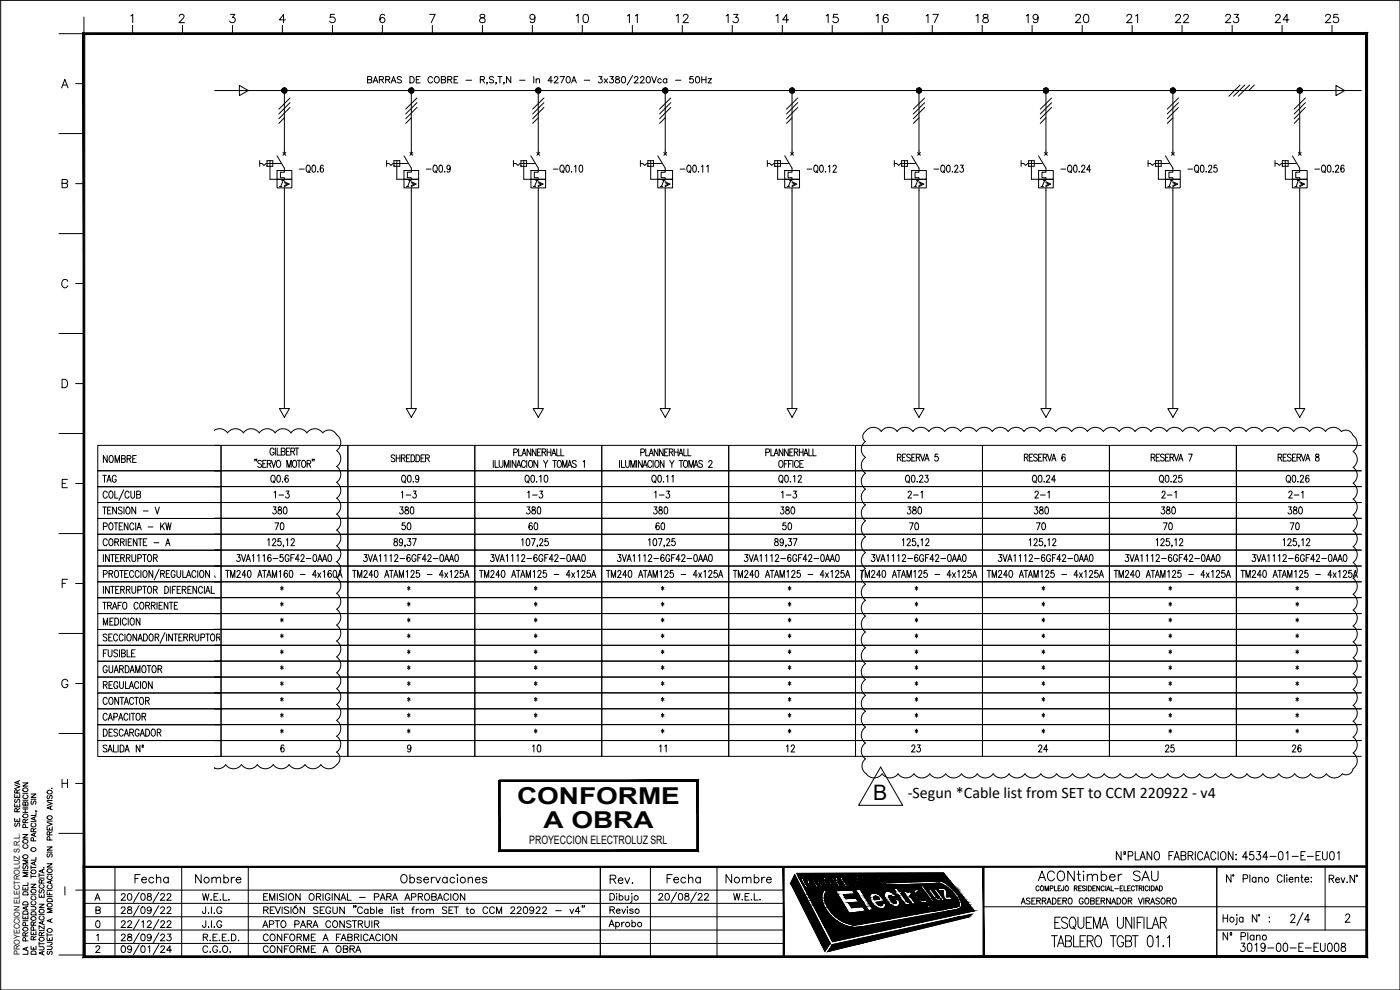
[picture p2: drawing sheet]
<svg xmlns="http://www.w3.org/2000/svg" width="420mm" height="297mm" viewBox="0 0 420 297" stroke-linecap="round" stroke-linejoin="round" font-family="sans-serif">
<defs><g id="words">
<text font-size="7.5" x="386.3" y="279">2/4</text>
<g font-size="7">
<text x="155.2" y="241.2">CONFORME</text>
<text x="163.1" y="248.4">A OBRA</text>
</g>
<text font-size="6.6" x="310.8" y="265.6">ACONtimber SAU</text>
<text font-size="6.4" x="262" y="240">B</text>
<g font-size="5.7">
<text x="172.2" y="8.1">10</text>
<text x="187.3" y="8.1">11</text>
<text x="202.1" y="8.1">12</text>
<text x="217" y="8.1">13</text>
<text x="232.1" y="8.1">14</text>
<text x="246.9" y="8.1">15</text>
<text x="262.1" y="8.1">16</text>
<text x="276.9" y="8.1">17</text>
<text x="292.1" y="8.1">18</text>
<text x="306.9" y="8.1">19</text>
<text x="321.7" y="8.1">20</text>
<text x="337.3" y="8.1">21</text>
<text x="351.7" y="8.1">22</text>
<text x="366.9" y="8.1">23</text>
<text x="381.7" y="8.1">24</text>
<text x="396.9" y="8.1">25</text>
<text x="372.2" y="259.3">4534-01-E-EU01</text>
<text x="39.5" y="266">Fecha</text>
<text x="57.9" y="266">Nombre</text>
<text x="119.2" y="266">Observaciones</text>
<text x="182.4" y="266.3">Rev.</text>
<text x="199.3" y="266">Fecha</text>
<text x="217" y="266">Nombre</text>
<text x="371.5" y="286.8">3019-00-E-EU008</text>
</g>
<g font-size="5.3">
<text x="88.9" y="52.9">-Q0.6</text>
<text x="127" y="52.9">-Q0.9</text>
<text x="30" y="140.1">NOMBRE</text>
<text x="30" y="146">TAG</text>
<text x="80.8" y="155.6">380</text>
<text x="81.5" y="150.6">1-3</text>
<text x="118.9" y="155.6">380</text>
<text x="119.6" y="150.6">1-3</text>
<text x="157" y="155.6">380</text>
<text x="157.3" y="150.6">1-3</text>
<text x="195.1" y="155.6">380</text>
<text x="195.4" y="150.6">1-3</text>
<text x="233.2" y="155.6">380</text>
<text x="233.5" y="150.6">1-3</text>
<text x="271.3" y="155.6">380</text>
<text x="271.6" y="150.6">2-1</text>
<text x="309.4" y="155.6">380</text>
<text x="309.7" y="150.6">2-1</text>
<text x="347.5" y="155.6">380</text>
<text x="347.8" y="150.6">2-1</text>
<text x="385.6" y="155.6">380</text>
<text x="385.9" y="150.6">2-1</text>
<text x="81.5" y="160.2">70</text>
<text x="119.6" y="160.2">50</text>
<text x="157.7" y="160.2">60</text>
<text x="195.8" y="160.2">60</text>
<text x="233.9" y="160.2">50</text>
<text x="272" y="160.2">70</text>
<text x="310.1" y="160.2">70</text>
<text x="348.2" y="160.2">70</text>
<text x="386.3" y="160.2">70</text>
<text x="159.1" y="226.8">10</text>
<text x="234.9" y="226.8">12</text>
<text x="272.7" y="226.8">23</text>
<text x="310.8" y="226.8">24</text>
<text x="348.9" y="226.8">25</text>
<text x="387" y="226.8">26</text>
<text x="78.3" y="283.6">CONFORME A FABRICACION</text>
<text x="78.3" y="287.2">CONFORME A OBRA</text>
</g>
<g font-size="4.9">
<text x="201.1" y="226.8" transform="rotate(-90 201.1 226.8)">11</text>
<text x="27.5" y="271.3">A</text>
<text x="78.3" y="271.3">EMISION ORIGINAL - PARA APROBACION</text>
<text x="182" y="275.2">Reviso</text>
<text x="78" y="279.4">APTO PARA CONSTRUIR</text>
</g>
<text font-size="4.8" x="272.4" y="239.5">-Segun *Cable list from SET to CCM 220922 - v4</text>
<text font-size="4.4" x="7.1" y="249.1" transform="rotate(-90 7.1 249.1)">SE RESERVA</text>
<text font-size="3.5" x="158.8" y="253.1">PROYECCION ELECTROLUZ SRL</text>
<text font-size="2.4" x="5.9" y="286.6" transform="rotate(-90 5.9 286.6)">PROYECCION ELECTROLUZ S.R.L.</text>
</g></defs>
<!-- layer: Principal -->
<g fill="none" stroke="#000" stroke-width=".3">
<path d="M.2 .1h420v296.9h-420zM64.4 27.2h344.2M85.3 27.2v18.1M123.4 27.2v18.1M161.5 27.2v18.1M199.6 27.2v18.1M237.7 27.2v18.1M275.8 27.2v18.1M313.9 27.2v18.1M352 27.2v18.1M390.1 27.2v18.1M85.3 57.2v65.4"/>
<path d="M123.4 57.2v65.4M161.5 57.2v65.4M199.6 57.2v65.4M237.7 57.2v65.4M275.8 57.2v65.4M313.9 57.2v65.4M352 57.2v65.4M390.1 57.2v65.4M64.4 133.6h1.9v7.7h-1.9h1.9v4.7h-1.9h1.9v4.8h-1.9h1.9v4.7h-1.9h1.9v4.8h-1.9h1.9v4.7h-1.9h1.9v4.8h-1.9h1.9v4.8h-1.9h1.9v4.7h-1.9h1.9v4.8h-1.9h1.9v4.7h-1.9h1.9v4.8h-1.9h1.9v4.8h-1.9h1.9v4.7h-1.9h1.9v4.8h-1.9h1.9v4.8h-1.9h1.9v4.7h-1.9h1.9v4.8h-1.9h1.9v4.7h-1.9M66 133.6h-36.7v7.7M66.3 133.6h38.1v7.7h-38.1zM104.4 133.6h38.1v7.7h-38.1z"/>
<path d="M142.5 133.6h38.1v7.7h-38.1zM180.6 133.6h38.1v7.7h-38.1zM218.7 133.6h38.1v7.7h-38.1zM256.8 133.6h38.1v7.7h-38.1zM294.9 133.6h38.1v7.7h-38.1zM333 133.6h38.1v7.7h-38.1zM408.6 133.6h-37.5v7.7M29.3 141.3v4.7h36.7h-36.7v4.8h36.7h-36.7v4.8h36.7h-36.7v4.7h36.7h-36.7v4.8h36.7h-36.7v4.7h36.7h-36.7v4.8h36.7h-36.7v4.8h36.7h-36.7v4.7h36.7h-36.7v4.8h36.7h-36.7v4.7h36.7h-36.7v4.8h36.7h-36.7v4.7h36.7h-36.7v4.8h36.7h-36.7v4.8h36.7h-36.7v4.8h36.7h-36.7v4.7h36.7h-36.7v4.8h36.7M29.3 141.3h36.7M66.3 141.3h38.1v4.7h-38.1zM66.3 146h38.1v4.8h-38.1zM66.3 150.8h38.1v4.7h-38.1z"/>
<path d="M66.3 155.5h38.1v4.8h-38.1zM104.4 141.3h38.1v4.7h-38.1zM104.4 146h38.1v4.8h-38.1zM104.4 150.8h38.1v4.7h-38.1zM104.4 155.5h38.1v4.8h-38.1zM142.5 141.3h38.1v4.7h-38.1zM142.5 146h38.1v4.8h-38.1zM142.5 150.8h38.1v4.7h-38.1zM142.5 155.5h38.1v4.8h-38.1zM180.6 141.3h38.1v4.7h-38.1zM180.6 146h38.1v4.8h-38.1zM180.6 150.8h38.1v4.7h-38.1z"/>
<path d="M180.6 155.5h38.1v4.8h-38.1zM218.7 141.3h38.1v4.7h-38.1zM218.7 146h38.1v4.8h-38.1zM218.7 150.8h38.1v4.7h-38.1zM218.7 155.5h38.1v4.8h-38.1zM256.8 141.3h38.1v4.7h-38.1zM256.8 146h38.1v4.8h-38.1zM256.8 150.8h38.1v4.7h-38.1zM256.8 155.5h38.1v4.8h-38.1zM294.9 141.3h38.1v4.7h-38.1zM294.9 146h38.1v4.8h-38.1zM294.9 150.8h38.1v4.7h-38.1z"/>
<path d="M294.9 155.5h38.1v4.8h-38.1zM333 141.3h38.1v4.7h-38.1zM333 146h38.1v4.8h-38.1zM333 150.8h38.1v4.7h-38.1zM333 155.5h38.1v4.8h-38.1zM371.1 141.3v4.7h37.5h-37.5v4.8h37.5h-37.5v4.7h37.5h-37.5v4.8h37.5h-37.5v4.7h37.5h-37.5v4.8h37.5h-37.5v4.8h37.5h-37.5v4.7h37.5h-37.5v4.8h37.5h-37.5v4.7h37.5h-37.5v4.8h37.5h-37.5v4.8h37.5h-37.5v4.7h37.5h-37.5v4.8h37.5h-37.5v4.8h37.5h-37.5v4.7h37.5h-37.5v4.8h37.5h-37.5v4.7h37.5M371.1 141.3h37.5M66.3 160.3h38.1v4.7h-38.1zM66.3 165h38.1v4.8h-38.1zM66.3 169.8h38.1v4.8h-38.1zM66.3 179.3h38.1v4.8h-38.1zM66.3 174.6h38.1v4.7h-38.1z"/>
<path d="M104.4 160.3h38.1v4.7h-38.1zM104.4 165h38.1v4.8h-38.1zM104.4 169.8h38.1v4.8h-38.1zM104.4 179.3h38.1v4.8h-38.1zM104.4 174.6h38.1v4.7h-38.1zM142.5 160.3h38.1v4.7h-38.1zM142.5 165h38.1v4.8h-38.1zM142.5 169.8h38.1v4.8h-38.1zM142.5 179.3h38.1v4.8h-38.1zM142.5 174.6h38.1v4.7h-38.1zM180.6 160.3h38.1v4.7h-38.1zM180.6 165h38.1v4.8h-38.1z"/>
<path d="M180.6 169.8h38.1v4.8h-38.1zM180.6 179.3h38.1v4.8h-38.1zM180.6 174.6h38.1v4.7h-38.1zM218.7 160.3h38.1v4.7h-38.1zM218.7 165h38.1v4.8h-38.1zM218.7 169.8h38.1v4.8h-38.1zM218.7 179.3h38.1v4.8h-38.1zM218.7 174.6h38.1v4.7h-38.1zM256.8 160.3h38.1v4.7h-38.1zM256.8 165h38.1v4.8h-38.1zM256.8 169.8h38.1v4.8h-38.1zM256.8 179.3h38.1v4.8h-38.1z"/>
<path d="M256.8 174.6h38.1v4.7h-38.1zM294.9 160.3h38.1v4.7h-38.1zM294.9 165h38.1v4.8h-38.1zM294.9 169.8h38.1v4.8h-38.1zM294.9 179.3h38.1v4.8h-38.1zM294.9 174.6h38.1v4.7h-38.1zM333 160.3h38.1v4.7h-38.1zM333 165h38.1v4.8h-38.1zM333 169.8h38.1v4.8h-38.1zM333 179.3h38.1v4.8h-38.1zM333 174.6h38.1v4.7h-38.1zM66.3 198.4h38.1v4.7h-38.1z"/>
<path d="M66.3 184.1h38.1v4.7h-38.1zM66.3 193.6h38.1v4.8h-38.1zM66.3 188.8h38.1v4.8h-38.1zM104.4 198.4h38.1v4.7h-38.1zM104.4 184.1h38.1v4.7h-38.1zM104.4 193.6h38.1v4.8h-38.1zM104.4 188.8h38.1v4.8h-38.1zM142.5 198.4h38.1v4.7h-38.1zM142.5 184.1h38.1v4.7h-38.1zM142.5 193.6h38.1v4.8h-38.1zM142.5 188.8h38.1v4.8h-38.1zM180.6 198.4h38.1v4.7h-38.1z"/>
<path d="M180.6 184.1h38.1v4.7h-38.1zM180.6 193.6h38.1v4.8h-38.1zM180.6 188.8h38.1v4.8h-38.1zM218.7 198.4h38.1v4.7h-38.1zM218.7 184.1h38.1v4.7h-38.1zM218.7 193.6h38.1v4.8h-38.1zM218.7 188.8h38.1v4.8h-38.1zM256.8 198.4h38.1v4.7h-38.1zM256.8 184.1h38.1v4.7h-38.1zM256.8 193.6h38.1v4.8h-38.1zM256.8 188.8h38.1v4.8h-38.1zM294.9 198.4h38.1v4.7h-38.1z"/>
<path d="M294.9 184.1h38.1v4.7h-38.1zM294.9 193.6h38.1v4.8h-38.1zM294.9 188.8h38.1v4.8h-38.1zM333 198.4h38.1v4.7h-38.1zM333 184.1h38.1v4.7h-38.1zM333 193.6h38.1v4.8h-38.1zM333 188.8h38.1v4.8h-38.1zM66.3 203.1h38.1v4.8h-38.1zM66.3 207.9h38.1v4.8h-38.1zM66.3 212.7h38.1v4.7h-38.1zM66.3 217.4h38.1v4.8h-38.1zM104.4 203.1h38.1v4.8h-38.1z"/>
<path d="M104.4 207.9h38.1v4.8h-38.1zM104.4 212.7h38.1v4.7h-38.1zM104.4 217.4h38.1v4.8h-38.1zM142.5 203.1h38.1v4.8h-38.1zM142.5 207.9h38.1v4.8h-38.1zM142.5 212.7h38.1v4.7h-38.1zM142.5 217.4h38.1v4.8h-38.1zM180.6 203.1h38.1v4.8h-38.1zM180.6 207.9h38.1v4.8h-38.1zM180.6 212.7h38.1v4.7h-38.1zM180.6 217.4h38.1v4.8h-38.1zM218.7 203.1h38.1v4.8h-38.1z"/>
<path d="M218.7 207.9h38.1v4.8h-38.1zM218.7 212.7h38.1v4.7h-38.1zM218.7 217.4h38.1v4.8h-38.1zM256.8 203.1h38.1v4.8h-38.1zM256.8 207.9h38.1v4.8h-38.1zM256.8 212.7h38.1v4.7h-38.1zM256.8 217.4h38.1v4.8h-38.1zM294.9 203.1h38.1v4.8h-38.1zM294.9 207.9h38.1v4.8h-38.1zM294.9 212.7h38.1v4.7h-38.1zM294.9 217.4h38.1v4.8h-38.1zM333 203.1h38.1v4.8h-38.1z"/>
<path d="M333 207.9h38.1v4.8h-38.1zM333 212.7h38.1v4.7h-38.1zM333 217.4h38.1v4.8h-38.1zM9.3 238.2h1.5l-1.5 1.1h1.5M9.3 239.8h1.5M14.4 238.7l-.3 .3 .3 .7 .3-.2 .5-.8 .5 .3-.2 .7M14.4 237.2a.72 .72 0 0 1 1-.1 .72 .72 0 0 1 0 1.1 .72 .72 0 0 1-1-.1l-.3-.3zM15.5 236.5h.1M66.3 222.2h38.1v4.7h-38.1zM104.4 222.2h38.1v4.7h-38.1zM142.5 222.2h38.1v4.7h-38.1zM180.6 222.2h38.1v4.7h-38.1z"/>
<path d="M218.7 222.2h38.1v4.7h-38.1zM256.8 222.2h38.1v4.7h-38.1zM294.9 222.2h38.1v4.7h-38.1zM333 222.2h38.1v4.7h-38.1zM6.9 250.4h1.5l-1.5 1h1.5M6.9 256.7a.71 .71 0 0 1 1-.2 .71 .71 0 0 1 .3 1 .74 .74 0 0 1-.9 .1 .74 .74 0 0 1-.4-.9zM7.1 259.7l-.2 .4 .2 .7 .4-.2 .3-.8 .4-.1 .2 .4-.2 .7M7.1 252a.67 .67 0 0 1 1-.1 .67 .67 0 0 1-.1 1.1 .66 .66 0 0 1-.9-.1 .66 .66 0 0 1 0-.9zM7.2 253.4a.62 .62 0 0 0-.3 .9 .62 .62 0 0 0 .9 .2 .56 .56 0 0 0 .6-.4 .56 .56 0 0 0-.4-.7M8.4 258.1h-1.5l1.5 .6-1.5 .5h1.5M9.3 259.7v1.1M9.3 246.5h1.5"/>
<path d="M9.5 240.3l-.2 .4 .2 .6 .3-.1 .6-.9 .4 .4-.2 .6M9.7 247a.55 .55 0 0 0-.4 .7 .55 .55 0 0 0 .6 .4h.3a.55 .55 0 0 0 .6-.4 .55 .55 0 0 0-.3-.7M10 249.5l-.1-.8h-.5l-.1 .8h1.5M10.1 252.3l-.1-.9h-.6l-.1 .9h1.5M10.3 245.2v.7M10.3 250.1v.7M10.3 258.7v.7M10.7 243.3l.4 .1M10.8 258.5l-1.5 .5 1.5 .6M10.8 257.2v.9h-1.5M10.8 249.9l-1.5 .6 1.5 .5M10.8 245l-1.5 .6 1.5 .6"/>
<path d="M10.8 243.8v.9h-1.5M10.8 248.5l-.8 .5M14.1 259.2h1.6l-1.6 1h1.6M14.1 254.1h1.6l-1.6 1h1.6M14.1 248.1v.9h1.6v-.9M14.1 246.7l1.6 .6-1.6 .6M14.1 240.5l1.6 .6-1.6 .6M14.1 255.7h1.6M14.1 246.4h1.6M14.1 240.2h1.6M14.2 245a.71 .71 0 0 1 1-.3 .71 .71 0 0 1 .3 1 .74 .74 0 0 1-.9 .1 .74 .74 0 0 1-.4-.8zM14.4 256.2l-.3 .3 .1 .5h.5l.4-.8h.4l.2 .3-.2 .7"/>
<path d="M14.9 250.5l-.1-.8-.5-.1-.2 .9h1.6M14.9 248.4v.6M14.9 252v-.9h-.7l-.1 .9h1.6M15.2 242v.7M15.7 241.8l-1.6 .6 1.6 .5M15.7 249.5l-.8 .5M6.9 274.7v1h1.5v-1M6.9 266.1v.9h1.5v-.9M6.9 276.3h1.5M6.9 261.2h1.5M6.9 273.6a.84 .84 0 0 1 1.5 .2v.5h-1.5zM6.9 270.8a.83 .83 0 0 1 1-.2 .83 .83 0 0 1 .5 .9h-1.5z"/>
<path d="M7.1 278.4a.69 .69 0 0 1 .9-.2 .69 .69 0 0 1 .2 1 .69 .69 0 0 1-1 .1 .69 .69 0 0 1-.1-.9zM7.1 267.7a.82 .82 0 0 1 .9-.1 .82 .82 0 0 1 .4 .9h-1.5zM7.6 266.4v.6M7.6 275.1v.6M7.7 277.7l-.2-.9-.3-.1-.3 .4v.6h1.5M7.9 272.1v.7M8.4 271.9l-1.5 .5 1.5 .6M8.4 264.8v.9h-1.5M8.4 261.8h-1.5l1.5 .6-1.5 .6h1.5M8.4 279.8l-.8 .5M9.3 279.5v.9h1.5v-.9M9.3 272h1.1l.4 .4-.1 .4-.3 .2h-1.1"/>
<path d="M9.3 265.3h1.5l-1.5 1h1.5M9.3 268.5h1.5M9.3 263h1.5M9.3 262.5v1M9.3 260.3h1.5M9.4 273.8a.88 .88 0 0 1 1.4 .2v.5h-1.5zM9.7 270.5a.55 .55 0 0 0-.4 .6 .55 .55 0 0 0 .6 .4h.3a.55 .55 0 0 0 .6-.4 .55 .55 0 0 0-.3-.6M9.7 269a.55 .55 0 0 0-.4 .6 .55 .55 0 0 0 .6 .4h.3a.55 .55 0 0 0 .6-.4 .55 .55 0 0 0-.3-.6M10 277.6l-.1-.9h-.5l-.1 .9h1.5M10 279.9v.5M10.1 279.1l-.1-.9-.4-.1-.2 .1-.1 .9h1.5M10.8 276.6l-.8 .5"/>
<path d="M11.7 271.3h1.6l-1.6 1h1.6M11.7 268.3v.9h1.6v-.9M11.7 262.1v1M11.7 279.2h1.6M11.7 274.4h1.6M11.7 263.5h1.6M11.7 262.6h1.6M11.8 273.1a.69 .69 0 0 1 1-.3 .69 .69 0 0 1 .2 1 .72 .72 0 0 1-.9 .1 .72 .72 0 0 1-.3-.8zM11.9 266.9l-.2 .4 .2 .7 .4-.2 .5-.9 .5 .4-.3 .7M12.1 274.9a.62 .62 0 0 0-.3 .9 .62 .62 0 0 0 .9 .2 .56 .56 0 0 0 .5-.4 .56 .56 0 0 0-.3-.7M12.1 265.5a.6 .6 0 0 0-.3 .8 .6 .6 0 0 0 .9 .2 .54 .54 0 0 0 .6-.4 .54 .54 0 0 0-.4-.6M12.4 265l-.1-1h-.4l-.2 1h1.6"/>
<path d="M12.4 268.7v.5M12.7 261v.7M12.7 276.5v.7M13.2 260.3v.2zM13.3 277.7v1.1l-1.6-1.1v1.1M13.3 276.3l-1.6 .6 1.6 .5M13.3 260.8l-1.6 .6 1.6 .5M13.3 279.7l-.9 .5M13.3 263.9l-.9 .5M14.1 267.5v1h1.6M14.1 269h1.6M14.1 267.2h1.6"/>
<path d="M14.1 262.3h1.6M14.2 278.9a.71 .71 0 0 1 1-.3 .71 .71 0 0 1 .3 1 .74 .74 0 0 1-.9 .1 .74 .74 0 0 1-.4-.8zM14.2 271.3a.71 .71 0 0 1 1-.3 .71 .71 0 0 1 .3 1 .74 .74 0 0 1-.9 .1 .74 .74 0 0 1-.4-.8zM14.2 269.8a.84 .84 0 0 1 1.5 .2v.5h-1.6zM14.2 261a.7 .7 0 0 1 1-.3 .7 .7 0 0 1 .3 .9 .73 .73 0 0 1-.9 .2 .73 .73 0 0 1-.4-.8zM14.5 265.6a.62 .62 0 0 0-.3 .8 .62 .62 0 0 0 .9 .3 .56 .56 0 0 0 .6-.5 .56 .56 0 0 0-.4-.6M14.5 262.8a.62 .62 0 0 0-.3 .8 .62 .62 0 0 0 .9 .3 .56 .56 0 0 0 .6-.5 .56 .56 0 0 0-.4-.6M14.9 267.9v.6M15.2 264.4v.7M15.2 275.9v.7M15.7 275.7l-1.6 .6 1.6 .5M15.7 272.7h-1.6l1.6 .5-1.6 .6h1.6"/>
<path d="M15.7 264.1l-1.6 .6 1.6 .6M25.2 267.1h210M25.2 275.1h210M25.2 271h210M25.2 279h210M34.5 260.1v26.9M54.5 260.1v26.9M74.5 260.1v26.9M180.2 260.1v26.9M195.2 260.1v26.9M215.2 260.1v26.9M238.5 262.5l10.6 20.6-1.5 2.3-10.3-20.4z"/>
<path d="M239.1 262.1l44.1-.2 9.2 11.4-42.5 9.3zM240.2 263.5h1.7a1.07 1.07 0 0 1 .8 1.7h-.8l.6 1.2h-.7zM241.2 263.9l.7 .1 .3 .7-.6 .1zM242.1 264.2h.1M245.1 263.4l.7 .5 .2 .9M245.1 263.4l-1.7 .1 1.7 2.9M245.2 264l-.2-.2h-.8l.5 .9h.5M245.2 264.1l.2 .3-.3 .3M245.5 265l.4 .2M245.5 265.1h-.6l.8 1.2-.6 .1M245.9 265.3l.6 1h.7l-.7-1M246 264.8l.5 .4"/>
<path d="M247.2 263.3a2.23 2.23 0 0 1 2.2 2.8 2.23 2.23 0 0 1-2.2-2.8zM247.7 263.8a2.01 2.01 0 0 1 1.3 2 2.01 2.01 0 0 1-1.3-2zM249.2 263.3h.7l1 .9-.2-.9h.7l.1 1.4 .8 1.4h-.7l-.6-1.1zM250.8 267.3l5-.3 .7 1.2-3.4 .2 .8 1.2 3-.2 .8 1.3-3.1 .2 1 1.5 3.3-.4 .9 1.3-5 .7zM251.9 263.3l1.6-.1 .4 .5h-1l.4 .7 .8-.1 .3 .5h-.8l.4 .7h1l.3 .5h-1.6zM255.8 264l-.5-.4a1.75 1.75 0 0 0 1.2 1.8l-.1-.5M256.2 264h-.4M256.3 263.9a1.19 1.19 0 0 0-1.7-.6 2.72 2.72 0 0 0 2.2 2.6l.1-1h-.5M256.3 277.5h.1M256.7 266.9l1.4-.1 4 6.2-1.5 .2zM258.4 263.7l-.7-.6-.7-.1a2.49 2.49 0 0 0 2.1 2.8l.2-.5-.2-.5h-.4l.1 .6a1.75 1.75 0 0 1-1.2-1.9l.5 .4M258.4 263.7l.1 .2-.4 .1"/>
<path d="M258.8 263.1h.5l1.7 2.5h-.6zM260.5 263.1a2.09 2.09 0 0 1 2.1 2.5 2.09 2.09 0 0 1-2.1-2.5zM260.9 263.4a2.14 2.14 0 0 1 1.3 1.9 2.14 2.14 0 0 1-1.3-1.9zM262.3 263.2l.5-.1 1.4 1.3-.8-1.2 .4-.1 1.6 2.3-.5 .1-1.4-1.3 .9 1.3-.4 .1zM263.8 269.7a.88 .88 0 0 0-.6-.7 .88 .88 0 0 0-1 .3l.2 .6M263.9 269.8l-1.5 .1M265.5 270.4a3.6 3.6 0 0 0-4-2.3 2.21 2.21 0 0 0 .5 3.3l1 .8a1.65 1.65 0 0 0 2.8-.7v-.5l-1 .2-.1 .4-.5 .1-1.3-.9 2.7-.4M268 269.2a.86 .86 0 0 0-1.2-.4 2.55 2.55 0 0 0 1.9 2.3l.2-.4-.3-.7 1.1-.1M269.2 269l-1-.9a1.77 1.77 0 0 0-2.7-.2 3.7 3.7 0 0 0 3.9 4 1.38 1.38 0 0 0 .3-2.1M269.2 269.1l-1.2 .1M271.2 270.8l.5 .5 1.1 .2M272.3 267.7l-.2-.4-1.1 .1 2.8 3.9 1-.1-1.6-2.3"/>
<path d="M272.4 267.7h.1M272.5 270.6l-.5-.2-1.5-2.1 .5-.1-.5-.8-.5 .1-.8-1.1-1.1 .1 .8 1.1-.5 .1 .5 .7 .5-.1 1.9 2.7M272.6 270.7l.7 .8-.6 .1M272.8 267.2h.1M272.8 267.1l-.4 .6M273 267.2l.8 1.2M273.7 268.4l-.4 .1-.1 .4M273.8 268.4h.1M274.5 267.1a3.1 3.1 0 0 1 3.7 2.4 .97 .97 0 0 1-.2 1.2 .97 .97 0 0 1-1.2 .2 3.7 3.7 0 0 1-2.5-3.5zM275.2 267.7l.6-.1 .9 .5 .7 .8 .2 .7a.66 .66 0 0 1-1.1 .3h-.4l-1-1.2-.1-.5zM276.1 265.7l.8-.1 3.6 4.9-.8 .1zM277.8 271.1l.5-.2 .5 .1 .4 .5h-.9l1.4 .5 .5 .7v.4a.7 .7 0 0 1-1 0l-.5-.6 .4-.1 .3 .4 .2-.2-1.2-.4-.7-.8z"/>
<path d="M278.5 270.9h.1M278.5 266.8l.8-.1 1.8 2.5 .7 .3 .1-.4-1.8-2.4 .8-.1 2.6 3.5-.8 .1-.4-.5v.4a.92 .92 0 0 1-1.4-.2zM280.3 272.8h.3l.4 .3-.4 .1zM281.3 266.6l2.2-.1 .5 .7 .1 1.9 1.2-.2 .6 .9-2 .3-.7-1-.1-1.8-1.2 .1zM281.4 271l-.7-.1 .5 .8 .3-.1M281.4 271l.2 .3M281.6 271.2l-.2 .4M281.8 264.3l.6 .1M281.9 264.3l-16.5 .7 .4 .6 16.5-.5M282 271.3v.4l.4 .1M282 271.3a1.12 1.12 0 0 0-1.6-.6l-.1 .3 1.5 2 .5-.1-.7-.9 .5 .1 .6 .7 .4-.1-.7-.9M282.3 265.1a9.6 9.6 0 0 1 5.6 6.3l-.2 .5"/>
<path d="M282.4 270.4l.5-.1 1.4 1.8 .6-.1 .3 .4-1 .2zM282.4 264.4a10.2 10.2 0 0 1 6.2 7l-.4 1M283 272.4l.3-.1 .3 .4h-.3zM285 272l.4-.1 .3 .4-.4 .1zM287.4 272.8l-29 5.3a10.7 10.7 0 0 1-11.8-8.7l.1-1 .7-1.5 .7 .3a4.9 4.9 0 0 0 .9 6 10.7 10.7 0 0 0 7.4 4.3M287.4 272l-29.5 5.4-1.5 .1M287.6 271.9l-.2 .1M288.2 272.4l-.8 .4M295.2 272.1h115M365.2 279h45M365.2 260.1v26.9M397.7 260.1v18.9"/>
<path d="M7.6 280.8l-.1-.9-.3-.1-.3 .3v.7h1.5M7.7 282.3l-.1-.8-.4-.2-.3 .4v.6h1.5M7.9 284.4v.7M8.4 285.4v.9h-1.5M8.4 284.2l-1.5 .5 1.5 .6M9.3 283.9v.9h1.5v-.9M9.4 285.6a.83 .83 0 0 1 1.4 .2v.5h-1.5zM10 282l-.1-.9-.3-.1-.2 .1-.1 .9h1.5M10 284.3v.5M10.8 281l-.8 .5M11.7 284l1.3 .1 .3 .4-.1 .3-.4 .2h-1.1M11.7 283.2h1.6"/>
<path d="M11.7 282.6v1.1M11.8 281.5a.69 .69 0 0 1 1-.3 .69 .69 0 0 1 .2 1 .72 .72 0 0 1-.9 .1 .72 .72 0 0 1-.3-.8zM12.4 280.7l-.1-.9h-.4l-.2 .9h1.6M12.7 285.6v.7M13.3 285.4l-1.6 .5 1.6 .6M14.1 283.9h1.1l.5 .4-.1 .4-.4 .2h-1.1M14.1 282.7l1.4 .1 .1 .5-.4 .1M14.1 281.2v1h1.6v-1M14.1 280.5h1.6M14.1 280v1M14.4 285.4l-.3 .3 .1 .5 .4 .1 .5-.9h.4l.2 .3-.2 .7M14.9 281.6v.6"/>
<path d="M25.2 283.1h210M249.9 283.4l41.8-9.1-1 .9-42.3 10.3z"/>
<circle cx="10" cy="254.9" r=".69"/>
<circle cx="10" cy="275.6" r=".68"/>
<circle cx="10" cy="267.4" r=".68"/>
<circle cx="10" cy="261.6" r=".69"/>
</g>
<!-- layer: SIM_SIMBOLOS -->
<g fill="none" stroke="#000" stroke-width=".3">
<path d="M77.9 48.2v1.7M78 49.1h.7l.5 .5 .6-.5h4.5M80.1 49.9h.1M80.1 48.2h1.8v1.7h-1.8zM81 48.2v5.6h2.1M83.1 51.2h4.5v2.6h-4.5zM83.1 53.8h4.5v2.6h-4.5zM83.1 46.8l2.2 3.6v1.3h-1.1v1.6h1.1v.5M83.9 56h.7M84.6 54.1h.7M84.9 45.7l.9 .9M85 54.1l-.8 1.9"/>
<path d="M85.3 45.3v.9M85.3 56.4v.8M85.3 54.5l1.5 .7-1.5 .8M85.3 54.8l.9 .4-.9 .5M85.8 45.7l-.9 .9M116 49.1h.8l.5 .5 .6-.5h4.5M116 48.2v1.7M118.2 49.9h.1M118.2 48.2h1.8v1.7h-1.8zM119.1 48.2v5.6h2.1M121.2 51.2h4.4v2.6h-4.4zM121.2 53.8h4.4v2.6h-4.4z"/>
<path d="M121.2 46.8l2.2 3.6v1.3h-1.1v1.6h1.1v.5M122 56h.7M122.7 54.1h.7M123 45.7l.9 .9M123.1 54.1l-.8 1.9M123.4 54.5l1.5 .7-1.5 .8M123.4 54.8l.9 .4-.9 .5M123.4 45.3v.9M123.4 56.4v.8M123.9 45.7l-.9 .9M154.1 48.2v1.7M154.1 49.1h.8l.5 .5 .6-.5h4.4"/>
<path d="M156.3 49.9h.1M156.3 48.2h1.7v1.7h-1.7zM157.2 48.2v5.6h2.1M159.3 46.8l2.2 3.6v1.3h-1.1v1.6h1.1v.5M159.3 51.2h4.4v2.6h-4.4zM159.3 53.8h4.4v2.6h-4.4zM160.1 56h.7M160.8 54.1h.7M161.1 45.7l.9 .9M161.2 54.1l-.8 1.9M161.5 54.5l1.5 .7-1.5 .8M161.5 54.8l.9 .4-.9 .5"/>
<path d="M161.5 45.3v.9M161.5 56.4v.8M162 45.7l-.9 .9M192.2 48.2v1.7M192.2 49.1h.7l.6 .5 .6-.5h4.4M194.4 49.9h.1M194.4 48.2h1.7v1.7h-1.7zM195.3 48.2v5.6h2.1M197.4 51.2h4.4v2.6h-4.4zM197.4 53.8h4.4v2.6h-4.4zM197.4 46.8l2.2 3.6v1.3h-1.2v1.6h1.2v.5M198.1 56h.8"/>
<path d="M198.9 54.1h.7M199.2 54.1l-.7 1.9M199.2 45.7l.9 .9M199.6 54.5l1.5 .7-1.5 .8M199.6 54.8l.9 .4-.9 .5M199.6 45.3v.9M199.6 56.4v.8M200.1 45.7l-.9 .9M230.3 48.2v1.7M230.3 49.1h.7l.6 .5 .6-.5h4.4M232.5 49.9h.1M232.5 48.2h1.7v1.7h-1.7z"/>
<path d="M233.4 48.2v5.6h2.1M235.5 51.2h4.4v2.6h-4.4zM235.5 53.8h4.4v2.6h-4.4zM235.5 46.8l2.2 3.6v1.3h-1.2v1.6h1.2v.5M236.2 56h.7M236.9 54.1h.8M237.3 54.1l-.7 1.9M237.3 45.7l.8 .9M237.7 45.3v.9M237.7 56.4v.8M237.7 54.5l1.4 .7-1.4 .8M237.7 54.8l.9 .4-.9 .5"/>
<path d="M238.1 45.7l-.8 .9M268.4 49.1h.7l.6 .5 .6-.5h4.4M268.4 48.2v1.7M270.6 49.9h.1M270.6 48.2h1.7v1.7h-1.7zM271.4 48.2v5.6h2.2M273.6 51.2h4.4v2.6h-4.4zM273.6 53.8h4.4v2.6h-4.4zM273.6 46.8l2.2 3.6v1.3h-1.2v1.6h1.2v.5M274.3 56h.7M275 54.1h.8M275.4 45.7l.8 .9"/>
<path d="M275.4 54.1l-.7 1.9M275.8 54.5l1.4 .7-1.4 .8M275.8 54.8l.9 .4-.9 .5M275.8 45.3v.9M275.8 56.4v.8M276.2 45.7l-.8 .9M306.5 48.2v1.7M306.5 49.1h.7l.6 .5 .6-.5h4.4M308.7 49.9h.1M308.7 48.2h1.7v1.7h-1.7zM309.5 48.2v5.6h2.2M311.7 46.8l2.2 3.6v1.3h-1.2v1.6h1.2v.5"/>
<path d="M311.7 51.2h4.4v2.6h-4.4zM311.7 53.8h4.4v2.6h-4.4zM312.4 56h.7M313.1 54.1h.8M313.5 45.7l.8 .9M313.5 54.1l-.7 1.9M313.9 54.5l1.4 .7-1.4 .8M313.9 54.8l.9 .4-.9 .5M313.9 45.3v.9M313.9 56.4v.8M314.3 45.7l-.8 .9M344.6 48.2v1.7"/>
<path d="M344.6 49.1h.7l.6 .5 .6-.5h4.4M346.8 49.9h.1M346.8 48.2h1.7v1.7h-1.7zM347.6 48.2v5.6h2.2M349.8 51.2h4.4v2.6h-4.4zM349.8 53.8h4.4v2.6h-4.4zM349.8 46.8l2.2 3.6v1.3h-1.2v1.6h1.2v.5M350.5 56h.7M351.2 54.1h.8M351.6 54.1l-.7 1.9M351.6 45.7l.8 .9M352 54.5l1.4 .7-1.4 .8"/>
<path d="M352 54.8l.9 .4-.9 .5M352 45.3v.9M352 56.4v.8M352.4 45.7l-.8 .9M382.7 48.2v1.7M382.7 49.1h.7l.6 .5 .6-.5h4.4M384.9 49.9h.1M384.9 48.2h1.7v1.7h-1.7zM385.7 48.2v5.6h2.2M387.9 51.2h4.4v2.6h-4.4zM387.9 53.8h4.4v2.6h-4.4zM387.9 46.8l2.2 3.6v1.3h-1.2v1.6h1.2v.5"/>
<path d="M388.6 56h.7M389.3 54.1h.8M389.7 54.1l-.7 1.9M389.7 45.7l.8 .9M390.1 45.3v.9M390.1 56.4v.8M390.1 54.5l1.4 .7-1.4 .8M390.1 54.8l.8 .4-.8 .5M390.5 45.7l-.8 .9"/>
</g>
<!-- layer: TEXTOS -->
<g fill="none" stroke="#000" stroke-width=".3">
<path d="M25.2 5.1v5M110.3 23.9l1.1-.1 .2-.3-.2-.4-1.1-.1v1.9l1.2-.2 .1-.5-.5-.3M112 24.9l.7-1.9 .7 1.9M112.2 24.2h.9M113.8 23.9l1.1-.1 .2-.3-.2-.4-1.1-.1v1.9M114.5 23.9l.6 1M115.7 23.9l1.1-.1 .2-.3-.2-.4-1.1-.1v1.9M116.4 23.9l.6 1M117.4 24.9l.7-1.9 .7 1.9M117.6 24.2h1M120.5 23.3l-.5-.3-.6 .1-.1 .5 1 .5 .2 .5-.5 .3-.8-.3M123 23h.7a1.02 1.02 0 0 1 .6 .9 1.02 1.02 0 0 1-.6 1h-.7z"/>
<path d="M124.9 23.9h.7M126.1 23h-1.2v1.9h1.2M129.8 23.4a.72 .72 0 0 0-.8-.4 .72 .72 0 0 0-.6 .7v.5a.73 .73 0 0 0 .6 .7 .73 .73 0 0 0 .8-.4M130.7 23.1a.9 .9 0 0 1 1.2 .8 .9 .9 0 0 1-1.2 .9l-.4-.6v-.5zM132.5 23.9l1-.1 .1-.6-1.1-.2v1.9l1.1-.2 .1-.5-.4-.3M134.4 23.9l1-.1 .2-.4-.4-.4h-.8v1.9M135 23.9l.6 1M136.3 23.9h.7M137.4 23h-1.1v1.9h1.1M139.9 24.1h1.6M144.1 23.9l1.1-.1 .2-.3-.2-.4-1.1-.1v1.9M144.8 23.9l.6 1"/>
<path d="M146.2 24.8h-.1h.1l-.1 .5M148.1 23.3l-.4-.3-.8 .3v.3l1.2 .7v.3l-.4 .3-.8-.3M149 24.8h-.2h.2l-.2 .5M149.4 23h1.3M150 23v1.9M151.3 24.8h-.2h.2l-.2 .5M153.3 23v1.9l-1.3-1.9v1.9M156 24.1h1.6M160.2 23v1.9M160.9 24l.5-.4 .4 .1 .1 1.2M160.9 23.6v1.3M165.8 24.2h-1.3l.9-1.2v1.9"/>
<path d="M166.4 23.4l.3-.4 .6 .1 .2 .3-.3 .6-.9 .9h1.3M168.1 23h1.3l-1 1.9M170.2 23.1a.59 .59 0 0 1 .9 .3l.1 .4a.84 .84 0 0 1-.6 1.1l-.4-.1-.3-.7zM171.5 24.9l.8-1.9 .7 1.9M171.8 24.2h.9M175.3 24.1h1.7M179.7 23h1l-.5 .7a.63 .63 0 0 1 .4 1 .63 .63 0 0 1-1.1-.2M181.3 23.6l1 1.3M182.3 23.6l-1 1.3M183 23h1.1l-.6 .7a.64 .64 0 0 1 .5 1 .64 .64 0 0 1-1.1-.2M184.9 23.1v.5l1.1 .6a.67 .67 0 0 1-.5 .7 .67 .67 0 0 1-.8-.4l.1-.4 1-.5v-.3a.66 .66 0 0 0-.9-.2zM186.8 23.1a.59 .59 0 0 1 .9 .3v.4a.84 .84 0 0 1-.5 1.1l-.4-.1-.3-.7z"/>
<path d="M189.9 22.6l-1.7 2.9M190.4 23.4l.2-.3 .5-.1 .4 .5-1.2 1.4h1.3M192.2 23.4l.4-.4 .5 .1 .2 .3-.3 .6-.9 .9h1.3M194.2 23.1l.4-.1a1.03 1.03 0 0 1 .6 1 1.03 1.03 0 0 1-.7 .9l-.5-.4-.1-.4zM195.6 23l.7 1.9 .7-1.9M198.5 23.9a.59 .59 0 0 0-.9-.1 .59 .59 0 0 0 0 .9 .59 .59 0 0 0 .9-.1M200.1 23.9a.61 .61 0 0 0-.9-.1 .61 .61 0 0 0 0 .9 .61 .61 0 0 0 .9-.1M200.1 23.6v1.3M202.7 24.1h1.6M208 23h-.9l-.1 .8a.66 .66 0 0 1 1 .1 .66 .66 0 0 1-.2 .9 .66 .66 0 0 1-.9-.3M209 23.1l.4-.1a1.03 1.03 0 0 1 .6 1 1.03 1.03 0 0 1-.7 .9l-.5-.4-.1-.4zM210.6 23.9h1.3"/>
<path d="M210.6 23v1.9M211.9 23v1.9M212.5 23.6h1l-1 1.3h1M166 50.7h1.5M168.4 49.6h.1a1.09 1.09 0 0 1 .9 1 1.09 1.09 0 0 1-.9 1.1 1.38 1.38 0 0 1-.1-2.1zM168.7 51.3l.5 .5M170 49.6h.7l.1 .4v1.3l-.4 .4-.4-.2-.1-.2zM171.5 51.5v.2zM172.4 50l.4-.4v2.1M174 49.6h.4a1.41 1.41 0 0 1 0 2.1l-.5-.4-.1-.9zM204.1 50.7h1.5M206.5 49.6h.1a1.15 1.15 0 0 1 .5 1.9l-.2 .2a1.16 1.16 0 0 1-.8-.9 1.16 1.16 0 0 1 .4-1.2z"/>
<path d="M206.8 51.3l.5 .5M208.1 49.6h.4a1.28 1.28 0 0 1-.1 2.1 1.68 1.68 0 0 1-.3-2.1zM209.6 51.5v.2zM210.5 50l.4-.4v2.1M212.1 50l.4-.4v2.1M242.2 50.7h1.5M244.5 49.6h.2a1.09 1.09 0 0 1 .8 1 1.09 1.09 0 0 1-.8 1.1 1.48 1.48 0 0 1-.2-2.1zM244.9 51.3l.5 .5M246.2 49.6h.4a1.26 1.26 0 0 1-.1 2.1 1.54 1.54 0 0 1-.3-2.1zM247.7 51.5v.2zM248.6 50l.4-.4v2.1M250 50.1l.4-.5h.3l.3 .4-1 1.7h1.1"/>
<path d="M280.3 50.7h1.4M282.6 49.6h.2a1.09 1.09 0 0 1 .8 1 1.09 1.09 0 0 1-.8 1.1 1.48 1.48 0 0 1-.2-2.1zM283 51.3l.5 .5M284.3 49.6h.4a1.41 1.41 0 0 1 0 2.1l-.6-.4v-.9zM285.8 51.5v.2zM286.6 50.1l.3-.5h.3l.3 .4-1 1.7h1.1M288.2 49.6h.9l-.5 .8a.63 .63 0 0 1 .5 .9 .63 .63 0 0 1-1.1 0M318.4 50.7h1.4M320.7 49.6h.2a1.09 1.09 0 0 1 .8 1 1.09 1.09 0 0 1-.8 1.1 1.38 1.38 0 0 1-.2-2.1zM321.1 51.3l.5 .5M322.4 49.6h.6l.2 .4v1.3l-.4 .4-.6-.4v-.9zM323.8 51.5h.2z"/>
<path d="M324.6 50.1l.1-.3a.5 .5 0 0 1 .7-.2 .5 .5 0 0 1 .1 .8l-1 1.3h1.2M327.3 51h-1.2l.8-1.4v2.1M356.5 50.7h1.4M358.8 49.6h.1a1.15 1.15 0 0 1 .6 1.9l-.2 .2a1.16 1.16 0 0 1-.9-.9 1.16 1.16 0 0 1 .4-1.2zM359.2 51.3l.5 .5M360.5 49.6h.4a1.28 1.28 0 0 1-.2 2.1 1.68 1.68 0 0 1-.2-2.1zM362 51.5v.2zM362.7 50.1l.1-.3a.5 .5 0 0 1 .7-.2 .5 .5 0 0 1 .1 .8l-1 1.3h1.2M365.2 49.6h-.8l-.1 .8a.64 .64 0 0 1 .9 .1 .64 .64 0 0 1 0 .9 .64 .64 0 0 1-.9 .1l-.1-.2M394.6 50.7h1.4M396.9 49.6h.1a1.15 1.15 0 0 1 .6 1.9l-.2 .2a1.18 1.18 0 0 1-.5-2.1zM397.3 51.3l.5 .5"/>
<path d="M398.6 49.6h.3a1.26 1.26 0 0 1-.1 2.1 1.54 1.54 0 0 1-.2-2.1zM400.1 51.5v.2zM400.8 50.1l.3-.5 .6 .2v.6l-1 1.3h1.1M403.4 49.9l-.5-.3a1.28 1.28 0 0 0 .1 2.1 .64 .64 0 0 0 .4-.8 .64 .64 0 0 0-.8-.5l-.2 .6M76.6 137.8h-.2h.2l-.2 .5M77 137.8l-.1 .5M78.5 138.4l-.4-.3-.8 .3 .1 .4 .7 .4a.57 .57 0 0 1 .3 .9 .57 .57 0 0 1-.9 0l-.2-.2M78.9 139.1h.6M79.9 138.1h-1v2.1h1M80.2 139.1h1l.1-.8-1.1-.2v2.1M80.8 139.1l.6 1.1M81.5 138.1l.6 2.1 .7-2.1"/>
<path d="M82.3 134.9a.63 .63 0 0 0-.8-.5 .63 .63 0 0 0-.5 .8v.5a.64 .64 0 0 0 .6 .9 .64 .64 0 0 0 .7-.9h-.5M82.6 134.4v2.2M83.2 134.4v2.2h1M83.3 138.2l.1-.1a1.09 1.09 0 0 1 .9 1.1 1.09 1.09 0 0 1-.9 1 1.34 1.34 0 0 1-.1-2zM84.4 135.5l1-.2 .2-.3-.2-.5-1-.1v2.2l1.1-.3 .1-.5-.5-.3M85.9 135.5h.7M87 134.4h-1.1v2.2h1.1M87.3 135.5l1-.2 .1-.3-.1-.5-1-.1v2.2M87.8 135.5l.6 1.1M88.1 138.2l.1-.1a1.09 1.09 0 0 1 .9 1.1 1.09 1.09 0 0 1-.9 1 1.39 1.39 0 0 1-.1-2zM88.6 134.4h1.1M89.1 134.4v2.2"/>
<path d="M89.2 138.1h1.1M89.7 138.1v2.1M90.6 138.4l.4-.3a1.09 1.09 0 0 1 .8 1.1 1.09 1.09 0 0 1-.8 1l-.5-.8zM92.2 139.1h.9l.1-.8-1-.2v2.1M92.7 139.1l.6 1.1M93.8 137.8h-.2h.2l-.2 .5M94.3 137.8h-.2h.2l-.2 .5M118.5 136.8l-.4-.3-.7 .3 .2 .5 .9 .7v.2l-.4 .3-.7-.3M118.9 136.5v2M118.9 137.4h1.1M120 136.5v2M120.5 137.4h1v-.8l-1-.1v2"/>
<path d="M121 137.4l.6 1.1M122 137.4h.6M123 136.5h-1v2h1M123.4 136.5a1.13 1.13 0 0 1 1.1 .7 1.13 1.13 0 0 1-.3 1.3h-.8zM124.8 136.5a1.04 1.04 0 0 1 1.2 1 1.04 1.04 0 0 1-1.2 1zM126.4 137.4h.6M127.4 136.5h-1v2h1M127.7 137.4h1l.2-.3-.2-.5-1-.1v2M128.3 137.4l.6 1.1M148 138.2v2M148.6 138.2v2h1M149.8 138.2v1.4l.5 .6 .6-.3 .1-1.7"/>
<path d="M153.1 138.2v2M154.2 135.7h.9l.1-.8-1-.2v2.1M154.8 138.2v2l-1.1-2v2M155.3 139.6h.8M155.7 134.7v2.1h.9l.7-2.1 .6 2.1M156.9 136h.8M157.7 138.7a.61 .61 0 0 0-.8-.5 .61 .61 0 0 0-.4 .8v.5a.61 .61 0 0 0 .4 .7 .61 .61 0 0 0 .8-.4M158.1 138.2v2M158.9 138.2h.1a1.15 1.15 0 0 1 .6 2h-.2a1.11 1.11 0 0 1-.9-.8 1.11 1.11 0 0 1 .4-1.2zM159.3 134.7v2.1l-1.1-2.1v2.1M160.9 134.7v2.1l-1.1-2.1v2.1M161.3 135.7h.7"/>
<path d="M161.4 138.2v2l-1.2-2v2M162.4 134.7h-1.1v2.1h1.1M162.7 135.7l1-.1v-.7l-1-.2v2.1M163.1 138.2l.6 1v1M163.3 135.7l.5 1.1M164.2 135.7h1.1M164.2 134.7v2.1M164.4 138.2l-.7 1M165.3 134.7v2.1M165.6 136.8l.6-2.1 .6 2.1M165.8 136h.8M165.9 138.2h1.1"/>
<path d="M166.5 138.2v2M167.1 134.7v2.1h1M167.5 138.2h.2a1.06 1.06 0 0 1 .8 1 1.06 1.06 0 0 1-.8 1 1.41 1.41 0 0 1-.2-2zM168.3 134.7v2.1h.9M170.6 139.6h.8M172.9 138.5l-.4-.3-.7 .3 .2 .5 .8 .3a.58 .58 0 0 1-.2 .9 .58 .58 0 0 1-.8-.3M175 138.5l.4-.3v2M185.9 138.2v2M186.5 138.2v2h1M187.7 138.2v1.4l.5 .6 .6-.3v-1.7M191.1 138.2v2M192.3 135.7h1v-.8l-1-.2v2.1"/>
<path d="M192.7 138.2v2l-1.1-2v2M193.2 139.6h.8M193.8 134.7v2.1h1M194.8 136.8l.7-2.1 .6 2.1M195 136h.8M195.6 138.7a.63 .63 0 0 0-.7-.5 .63 .63 0 0 0-.5 .8v.5a.63 .63 0 0 0 .5 .7 .63 .63 0 0 0 .7-.4M196 138.2v2M196.8 138.2h.2a1.06 1.06 0 0 1 .8 1 1.06 1.06 0 0 1-.8 1 1.41 1.41 0 0 1-.2-2zM197.4 134.7v2.1l-1.1-2.1v2.1M199 134.7v2.1l-1.1-2.1v2.1M199.3 138.2v2l-1.1-2v2M199.5 135.7h.6"/>
<path d="M200.5 134.7h-1v2.1h1M200.9 135.7l.9-.1 .1-.7-1-.2v2.1M201 138.2l.6 1v1M201.4 135.7l.6 1.1M202.3 138.2l-.7 1M202.4 135.7h1.1M202.4 134.7v2.1M203.5 134.7v2.1M203.7 136.8l.6-2.1 .7 2.1M203.8 138.2h1.1M204 136h.7M204.4 138.2v2"/>
<path d="M205.2 134.7v2.1h1M205.4 138.2h.2a1.13 1.13 0 0 1 .9 .8 1.13 1.13 0 0 1-.4 1.2h-.2a1.11 1.11 0 0 1-.9-.8 1.11 1.11 0 0 1 .4-1.2zM206.5 134.7v2.1h.9M208.5 139.6h.8M210.8 138.5l-.4-.3-.7 .3 .2 .5 .9 .6v.3l-.4 .3-.7-.3M212.7 138.7l.1-.3a.5 .5 0 0 1 .7-.2 .5 .5 0 0 1 .1 .8l-1 1.2h1.2M229.8 135.7h1l.1-.8-1.1-.2v2.1M231.4 134.7v2.1h.9M232.3 136.8l.7-2.1 .6 2.1M232.6 136h.7M234 138.2h.2a1.06 1.06 0 0 1 .8 1 1.06 1.06 0 0 1-.8 1 1.41 1.41 0 0 1-.2-2zM235 134.7v2.1l-1.2-2.1v2.1"/>
<path d="M235.4 139.2h.6M236.4 138.2h-1v2M236.6 134.7v2.1l-1.2-2.1v2.1M236.6 139.2h.7M237 135.7h.7M237.7 138.2h-1.1v2M238 138.2v2M238 134.7h-1v2.1h1M238.4 135.7l1-.1v-.8l-1-.1v2.1M238.9 135.7l.6 1.1M239.6 138.7a.63 .63 0 0 0-.7-.5 .63 .63 0 0 0-.5 .8v.5a.63 .63 0 0 0 .5 .7 .63 .63 0 0 0 .7-.4M239.9 135.7h1.1"/>
<path d="M239.9 134.7v2.1M240 139.2h.7M241 134.7v2.1M241.1 138.2h-1.1v2h1.1M241.2 136.8l.7-2.1 .6 2.1M241.5 136h.8M242.7 134.7v2.1h1M244 134.7v2.1h.9M269.3 137.2l1-.1 .1-.3-.1-.5h-1v2M269.9 137.2l.5 1.1M270.8 137.2h.7M271.9 136.3h-1.1v2h1.1"/>
<path d="M273.2 136.6l-.4-.3-.7 .3 .2 .5 .9 .6v.3l-.4 .3-.7-.3M273.6 137.2h.7M274.7 136.3h-1.1v2h1.1M275 137.2l.9-.1 .2-.3-.2-.5h-.9v2M275.5 137.2l.6 1.1M276.3 136.3l.6 2 .6-2M277.5 138.3l.7-2 .6 2M277.8 137.7h.8M281.5 136.3h-.8l-.1 .8a.63 .63 0 0 1 .9 .1 .63 .63 0 0 1-.1 .9 .63 .63 0 0 1-.9-.1M307.4 137.2l1-.1 .1-.3-.1-.5h-1v2M308 137.2l.5 1.1M308.9 137.2h.6"/>
<path d="M310 136.3h-1.1v2h1.1M311.3 136.6l-.4-.3h-.6v.6l.9 .6 .1 .5-.4 .3-.7-.3M311.7 137.2h.6M312.8 136.3h-1.1v2h1.1M313.1 137.2l.9-.1 .2-.3-.2-.5h-.9v2M313.6 137.2l.6 1.1M314.4 136.3l.6 2 .6-2M315.6 138.3l.7-2 .6 2M315.9 137.7h.8M319.7 136.6l-.5-.3a1.23 1.23 0 0 0 0 2 .59 .59 0 0 0 .5-.8 .59 .59 0 0 0-.9-.1l-.1 .3M345.5 137.2l1-.1 .1-.3-.1-.5h-1v2M346.1 137.2l.5 1.1"/>
<path d="M347 137.2h.6M348 136.3h-1v2h1M349.4 136.6l-.4-.3-.7 .3 .1 .5 .9 .3a.58 .58 0 0 1-.2 .9 .58 .58 0 0 1-.8-.3M349.8 137.2h.6M350.9 136.3h-1.1v2h1.1M351.2 137.2l.9-.1 .2-.3-.2-.5h-.9v2M351.7 137.2l.6 1.1M352.4 136.3l.7 2 .6-2M353.7 138.3l.7-2 .6 2M354 137.7h.8M356.7 136.3h1.1l-.8 2M383.6 137.2l1-.1v-.8h-1v2"/>
<path d="M384.1 137.2l.6 1.1M385.1 137.2h.6M386.1 136.3h-1v2h1M387.5 136.6l-.4-.3-.7 .3 .1 .5 .9 .4a.52 .52 0 0 1-.3 .8l-.7-.3M387.9 137.2h.6M388.9 136.3h-1v2h1M389.3 137.2l.9-.1 .2-.3-.2-.5h-.9v2M389.8 137.2l.6 1.1M390.5 136.3l.7 2 .6-2M391.8 138.3l.7-2 .6 2M392 137.7h.9M394.9 136.3v.6a.77 .77 0 0 1 .9 .5 .77 .77 0 0 1-.3 .9 .65 .65 0 0 1-.8-.6 .65 .65 0 0 1 .9-.6l.2-.3-.1-.5z"/>
<path d="M30.8 152.1h1.1M31 158l1-.1 .1-.8-1.1-.2v2.1M31.4 152.1v2.1M32.2 147.9a.63 .63 0 0 0-.8-.5 .63 .63 0 0 0-.5 .8v.5a.63 .63 0 0 0 .5 .8 .63 .63 0 0 0 .8-.5M32.3 153.1h.7M32.8 147.6l.3-.3a1.09 1.09 0 0 1 .8 1.1 1.09 1.09 0 0 1-.8 1.1l-.5-.8zM32.8 157.2l.3-.3a1.09 1.09 0 0 1 .8 1 1.09 1.09 0 0 1-.8 1.1l-.5-.8zM33.4 152.1h-1.1v2.1h1.1M34.2 156.9h1.1M34.5 147.3v2.2h.9M34.8 156.9v2.1M35 152.1v2.1l-1.2-2.1v2.1"/>
<path d="M35.8 157.9h.6M36.6 152.4l-.4-.3-.7 .3 .2 .5 .9 .5-.1 .7-.6 .1-.4-.3M36.8 156.9h-1v2.1h1M37.1 147l-1.4 3.1M37.2 152.1v2.1M38.1 152.2l.1-.1a1.15 1.15 0 0 1 .5 2l-.1 .1a1.13 1.13 0 0 1-.9-.8 1.13 1.13 0 0 1 .4-1.2zM38.4 156.9v2.1l-1.1-2.1v2.1M38.7 147.9a.63 .63 0 0 0-.7-.5 .63 .63 0 0 0-.5 .8v.5a.63 .63 0 0 0 .5 .8 .63 .63 0 0 0 .7-.5M39.3 147.3v1.6l.5 .6 .5-.3 .1-1.9M40.2 157.4a.63 .63 0 0 0-.8-.5 .63 .63 0 0 0-.5 .8v.5a.63 .63 0 0 0 .5 .8 .63 .63 0 0 0 .8-.5M40.7 152.1v2.1l-1.1-2.1v2.1M40.7 156.9v2.1"/>
<path d="M41 148.4l1-.1 .1-.7-1.1-.3v2.2l1.1-.2 .1-.6-.5-.3M41.1 159l.6-2.1 .7 2.1M41.4 158.3h.8M43 153.3h1.5M44.5 158.1h1.4M46.6 152.1l.6 2.1 .6-2.1M48.2 156.9v2.1M48.6 157.8l.8 1.2M49.4 156.9l-1.2 1.4M49.7 156.9l.5 2.1 .3-2.1 .4 2.1 .5-2.1M81.6 142.7l.2-.1a1.06 1.06 0 0 1 .8 1 1.06 1.06 0 0 1-.8 1.1 1.34 1.34 0 0 1-.2-2zM82 144.3l.5 .6"/>
<path d="M83.3 142.7l.4-.1a1.37 1.37 0 0 1 0 2.1h-.2a1.54 1.54 0 0 1-.2-2zM84.8 144.5v.2zM86.1 140.2v-2.1l.6 2.1 .7-2.1v2.1M86.5 142.9l-.5-.3a1.18 1.18 0 0 0 .1 2.1 .62 .62 0 0 0 .5-.8 .62 .62 0 0 0-.8-.4l-.3 .5M120.8 142.7l.2-.1a1.06 1.06 0 0 1 .8 1 1.06 1.06 0 0 1-.8 1.1 1.43 1.43 0 0 1-.2-2zM121.2 144.3l.5 .6M122.5 142.7l.4-.1a1.3 1.3 0 0 1 0 2.1h-.1a1.48 1.48 0 0 1-.3-2zM124 144.5v.2zM125.7 143.3l-.2 .5a.55 .55 0 0 1-.8-.6 .55 .55 0 0 1 .9-.3l.1 .4a.99 .99 0 0 1-.6 1.4l-.3-.3M151.4 140.2v-2l.7 2 .6-2v2M155.1 140.2l.6-2 .6 2M157.9 142.7l.1-.1a1.06 1.06 0 0 1 .9 1 1.06 1.06 0 0 1-.9 1.1 1.43 1.43 0 0 1-.1-2z"/>
<path d="M158.3 144.3l.5 .6M159.6 142.7l.3-.1a1.37 1.37 0 0 1 0 2.1h-.1a1.54 1.54 0 0 1-.2-2zM161.1 144.5v.2zM161.9 143l.4-.4v2.1M163.5 142.7l.4-.1a1.3 1.3 0 0 1 0 2.1h-.1a1.48 1.48 0 0 1-.3-2zM168.9 140.2v-2l.6 2 .6-2v2M170.3 140.2l.7-2 .6 2M189.3 140.2v-2l.6 2 .7-2v2M193 140.2l.6-2 .6 2M196 142.7l.1-.1a1.06 1.06 0 0 1 .9 1 1.06 1.06 0 0 1-.9 1.1 1.34 1.34 0 0 1-.1-2zM196.3 144.3l.6 .6M197.7 142.7l.3-.1a1.37 1.37 0 0 1 0 2.1h-.1a1.54 1.54 0 0 1-.2-2z"/>
<path d="M199.1 144.5v.2zM200 143l.4-.4v2.1M201.6 143l.4-.4v2.1M206.8 140.2v-2l.6 2 .7-2v2M208.3 140.2l.6-2 .7 2M234.1 142.7l.1-.1a1.13 1.13 0 0 1 .9 .8 1.13 1.13 0 0 1-.4 1.2l-.2 .1a1.13 1.13 0 0 1-.8-.9 1.13 1.13 0 0 1 .4-1.1zM234.4 144.3l.5 .6M235.7 142.7l.4-.1a1.37 1.37 0 0 1 0 2.1h-.1a1.61 1.61 0 0 1-.3-2zM237.2 144.5v.2zM238.1 143l.4-.4v2.1M239.6 143.1l.1-.4 .5-.1 .3 .6-1 1.5h1.1M272.1 142.7l.1-.1a1.07 1.07 0 0 1 .8 1 1.07 1.07 0 0 1-.8 1.1 1.34 1.34 0 0 1-.1-2z"/>
<path d="M272.5 144.3l.4 .6M273.7 142.7l.5-.1a1.37 1.37 0 0 1 0 2.1h-.2a1.61 1.61 0 0 1-.3-2zM275.3 144.5v.2zM276 143.1l.1-.4 .5-.1 .3 .6-1 1.5h1.1M277.7 142.6h.8l-.5 .8a.62 .62 0 0 1 .6 .9 .62 .62 0 0 1-1.1 0M310.2 142.7l.1-.1a1.13 1.13 0 0 1 .9 .8 1.13 1.13 0 0 1-.4 1.2l-.2 .1a1.13 1.13 0 0 1-.8-.9 1.13 1.13 0 0 1 .4-1.1zM310.6 144.3l.4 .6M311.8 142.7l.5-.1a1.37 1.37 0 0 1 0 2.1h-.2a1.48 1.48 0 0 1-.3-2zM313.4 144.5v.2zM314.1 143.1l.1-.4 .5-.1 .3 .6-1 1.5h1.1M316.8 144h-1.2l.8-1.4v2.1M348.2 142.7l.2-.1a1.06 1.06 0 0 1 .8 1 1.06 1.06 0 0 1-.8 1.1 1.43 1.43 0 0 1-.2-2z"/>
<path d="M348.7 144.3l.4 .6M349.9 142.7l.4-.1a1.3 1.3 0 0 1 0 2.1h-.1a1.48 1.48 0 0 1-.3-2zM351.5 144.5v.2zM352.2 143.1l.1-.4 .5-.1 .3 .6-1 1.5h1.1M354.6 142.6h-.8l-.1 .9a.63 .63 0 0 1 1 0 .63 .63 0 0 1-.1 1 .63 .63 0 0 1-.9-.2M386.3 142.7l.2-.1a1.06 1.06 0 0 1 .8 1 1.06 1.06 0 0 1-.8 1.1 1.34 1.34 0 0 1-.2-2zM386.7 144.3l.5 .6M388 142.7l.4-.1a1.37 1.37 0 0 1 0 2.1h-.2a1.54 1.54 0 0 1-.2-2zM389.5 144.5v.2zM390.2 143.1l.4-.5 .4 .1 .2 .3-1 1.7h1.1M392.8 142.9l-.5-.3a1.23 1.23 0 0 0 .1 2.1 .61 .61 0 0 0 .5-.8 .61 .61 0 0 0-.8-.4l-.3 .5M31 172.3l1-.1 .1-.8-1.1-.2v2.1"/>
<path d="M31 166.4v2.1M31 175.9v2.1M32.2 162.2a.63 .63 0 0 0-.8-.5 .63 .63 0 0 0-.5 .8v.4a.64 .64 0 0 0 .5 .8 .64 .64 0 0 0 .8-.4M32.7 172.2l1-.1v-.8l-1-.1v2.1M32.8 166.4v2.1l-1.1-2.1v2.1M32.8 175.9v2.1l-1.1-2.1v2.1M33 161.7a.96 .96 0 0 1 1 .6 .96 .96 0 0 1-.3 1.1l-.1 .2a.97 .97 0 0 1-1-.5 .97 .97 0 0 1 .2-1.1zM33.2 166.4h1.1M33.2 175.9h1.1M33.3 172.2l.5 1.1M33.7 166.4v2.1M33.7 175.9v2.1"/>
<path d="M34.5 162.6l.9-.1 .2-.3-.2-.5h-.9v2M34.6 171.3a.97 .97 0 0 1 1.1 .5 .97 .97 0 0 1-.3 1.2l-.3 .3a1.15 1.15 0 0 1-.5-2zM34.7 167.4h.6M34.7 176.9h.6M35.1 162.6l.5 1.1M35.8 166.4h-1.1v2.1h1.1M35.8 175.9h-1.1v2.1h1.1M35.9 171.2h1.1M36.2 162.6l.9-.1 .2-.3-.2-.5h-.9v2M36.2 167.4l1-.1 .1-.7-1.1-.2v2.1M36.2 176.9l1-.1 .1-.7-1.1-.2v2.1M36.5 171.2v2.1"/>
<path d="M36.7 162.6l.6 1.1M36.8 167.4l.5 1.1M36.8 176.9l.5 1.1M37.4 172.2h.7M37.8 161.7v2M37.9 167.4l1-.1v-.7l-1-.2v2.1M37.9 176.9l1-.1v-.7l-1-.2v2.1M38.5 171.2h-1.1v2.1h1.1M38.5 162.6h.6M38.5 167.4l.5 1.1M38.5 176.9l.5 1.1M39.5 161.7h-1v2h1"/>
<path d="M39.6 166.4v1.5l.5 .6 .5-.3 .1-1.8M39.6 175.9v1.5l.5 .6 .5-.3 .1-1.8M40.1 171.7a.63 .63 0 0 0-.8-.5 .63 .63 0 0 0-.4 .8v.5a.63 .63 0 0 0 .4 .7 .63 .63 0 0 0 .8-.5M41.1 161.7v2l-1.1-2v2M41.4 167.5l.9-.1 .1-.8-1-.2v2.1M41.4 177l.9-.1 .1-.8-1-.2v2.1M41.5 161.7h1.1M41.7 171.7a.61 .61 0 0 0-.7-.5 .61 .61 0 0 0-.4 .8v.5a.61 .61 0 0 0 .4 .7 .61 .61 0 0 0 .7-.5M42.1 161.7v2M42.3 171.2v2.1M42.8 166.4h1.1M42.8 175.9h1.1"/>
<path d="M43 162.6h.7M43.2 171.3a.97 .97 0 0 1 1 .5 .97 .97 0 0 1-.2 1.2l-.3 .3a1.15 1.15 0 0 1-.5-2zM43.3 166.4v2.1M43.3 175.9v2.1M44.1 161.7h-1.1v2h1.1M44.5 166.5l.2-.1a1.09 1.09 0 0 1 .8 1.1 1.09 1.09 0 0 1-.8 1 1.43 1.43 0 0 1-.2-2zM44.5 176.1l.2-.2a1.09 1.09 0 0 1 .8 1.1 1.09 1.09 0 0 1-.8 1 1.43 1.43 0 0 1-.2-1.9zM45.8 171.2v2.1l-1.1-2.1v2.1M46.1 167.4l.9-.1 .1-.7-1-.2v2.1M46.1 176.9l.9-.1 .1-.7-1-.2v2.1M46.2 162.8h1.5M46.6 167.4l.6 1.1"/>
<path d="M46.6 176.9l.6 1.1M47.8 170.8l-1.5 3.2M48.2 172.2l1-.1 .1-.7-1.1-.2v2.1M48.8 172.2l.6 1.1M49.4 175.9a1.06 1.06 0 0 1 1.2 1.1 1.06 1.06 0 0 1-1.2 1zM49.7 163.7l.7-2 .6 2M49.9 172.2h.6M50 163.1h.8M50.9 171.2h-1v2.1h1M51.1 175.9v2.1M51.7 176.9h.7M52.5 171.7a.61 .61 0 0 0-.7-.5 .61 .61 0 0 0-.4 .8v.5a.62 .62 0 0 0 .5 .8 .62 .62 0 0 0 .6-.8h-.3"/>
<path d="M52.8 175.9h-1.1v2.1M53.1 171.2v1.5l.5 .6 .5-.3 .1-1.8M53.2 176.9h.6M54.2 175.9h-1v2.1h1M54.7 176.9l1-.1 .1-.7-1.1-.2v2.1M54.9 171.2v2.1h.9M55.2 176.9l.6 1.1M56 173.3l.6-2.1 .7 2.1M56.2 172.6h.8M56.4 176.9h.6M57.4 175.9h-1v2.1h1M58.8 171.7a.61 .61 0 0 0-.8-.5 .61 .61 0 0 0-.4 .8v.5a.61 .61 0 0 0 .4 .7 .61 .61 0 0 0 .8-.5"/>
<path d="M59 175.9v2.1l-1.1-2.1v2.1M59.4 171.2v2.1M60.2 171.3a.97 .97 0 0 1 1.1 .5 .97 .97 0 0 1-.3 1.2l-.1 .2a.97 .97 0 0 1-1.1-.6 .97 .97 0 0 1 .3-1.1zM60.8 176.4a.63 .63 0 0 0-.8-.5 .63 .63 0 0 0-.4 .8v.5a.63 .63 0 0 0 .4 .8 .63 .63 0 0 0 .8-.5M61.3 175.9v2.1M61.7 178l.7-2.1 .6 2.1M62 177.3h.8M62.9 171.2v2.1l-1.2-2.1v2.1M63.4 175.9v2.1h1M64.4 172.7l.2 .6M67.7 171.1h1.1M68.2 171.1v2.2"/>
<path d="M69.2 173.3v-2.2l.7 2.2 .6-2.2v2.2M71.1 171.6l.1-.2a.5 .5 0 0 1 .7-.2 .5 .5 0 0 1 .1 .7l-1 1.4h1.2M71.2 166.4h.9l-.5 .8a.61 .61 0 0 1 .5 .9 .61 .61 0 0 1-1.1 0M72.4 166.4l.7 2.1 .6-2.1M73.8 172.5h-1.2l.8-1.4v2.2M73.9 168.5l.6-2.1 .7 2.1M74.1 167.8h.8M74.5 171.3l.4-.2 .4 .5v1.2l-.4 .5-.4-.2-.2-.3zM75.7 166.8l.4-.4v2.1M77.3 166.8l.4-.4v2.1M77.3 173.3l.7-2.2 .6 2.2M77.6 172.5h.8"/>
<path d="M78.8 171.1h1.1M78.9 166.8l.4-.4v2.1M79.3 171.1v2.2M80.1 173.3l.6-2.2 .7 2.2M80.3 172.5h.8M80.3 162l.4-.4v2.1M81.3 166.7l-.5-.3a1.23 1.23 0 0 0 .1 2.1 .59 .59 0 0 0 .5-.9 .59 .59 0 0 0-1-.1l-.1 .3M81.7 173.3v-2.2l.7 2.2 .6-2.2v2.2M81.8 162.1v-.1a.5 .5 0 0 1 .7-.4 .5 .5 0 0 1 .2 .8l-1 1.3h1.1M82 167.6h1.4M83.8 171.6l.4-.5v2.2M84.2 176.2l.8 .6"/>
<path d="M84.2 161.6h-.7l-.1 .9a.63 .63 0 0 1 .9 .1 .63 .63 0 0 1 0 .9 .63 .63 0 0 1-.9 0l-.1-.2M84.6 175.9v1.2M84.9 166.4h-.8l-.1 .9a.61 .61 0 0 1 .9 0 .61 .61 0 0 1-.1 .9 .61 .61 0 0 1-.9-.1M85 176.2l-.8 .6M85.1 163.6h-.1h.1l-.1 .5M85.9 162l.4-.4v2.1M86.2 171.4l-.3-.3a1.23 1.23 0 0 0-.1 2.2 .61 .61 0 0 0 .5-.9 .61 .61 0 0 0-1-.2v.3M86.7 166.9a.61 .61 0 0 0-.7-.5 .61 .61 0 0 0-.4 .8l.1 1 .3 .3 .5-.1 .2-.4v-.3h-.4M87 171.3l.4-.2 .4 .5v1.2l-.4 .5-.4-.2-.1-.3zM87.3 167.4h.6M87.4 162.1v-.1a.5 .5 0 0 1 .7-.4 .5 .5 0 0 1 .2 .8l-1 1.3h1.1M88.3 166.4h-1v2.1"/>
<path d="M89.8 167.8h-1.2l.9-1.4v2.1M90.1 172.4h1.5M90.3 166.9l.2-.4a.58 .58 0 0 1 .8 .2 .58 .58 0 0 1-.2 .8l-.8 1h1.1M91.9 167.6h1.4M94.1 166.5l.5-.1a1.37 1.37 0 0 1 0 2.1h-.2a1.61 1.61 0 0 1-.3-2zM95 172.5h-1.2l.8-1.4v2.2M95.4 168.5l.6-2.1 .6 2.1M95.4 171.9l.9 1.4M95.6 167.8h.8M96.3 171.9l-.9 1.4M96.8 168.5l.7-2.1 .6 2.1M97 171.6l.4-.5v2.2"/>
<path d="M97 167.8h.8M98.6 166.5l.4-.1a1.3 1.3 0 0 1 0 2.1h-.2a1.54 1.54 0 0 1-.2-2zM99.4 171.4l-.3-.3a1.23 1.23 0 0 0-.1 2.2 .61 .61 0 0 0 .5-.9 .61 .61 0 0 0-1-.2l-.1 .3M100.2 171.3l.4-.2 .4 .5v1.2l-.4 .5-.4-.2-.2-.3zM101.4 173.3l.6-2.2 .7 2.2M101.6 172.5h.8M105.8 171.1h1.1M106.3 171.1v2.2M107.3 173.3v-2.2l.7 2.2 .6-2.2v2.2M109.2 171.6l.1-.2a.5 .5 0 0 1 .7-.2 .5 .5 0 0 1 .1 .7l-1 1.4h1.2M109.3 166.4h.9l-.6 .8a.62 .62 0 0 1 .6 .9 .62 .62 0 0 1-1.1 0M110.5 166.4l.7 2.1 .6-2.1"/>
<path d="M111.9 172.5h-1.2l.8-1.4v2.2M112 168.5l.6-2.1 .6 2.1M112.2 167.8h.8M112.6 171.3l.2-.2a1.19 1.19 0 0 1 0 2.2 1.61 1.61 0 0 1-.2-2zM113.8 166.8l.4-.4v2.1M115.4 166.8l.4-.4v2.1M115.4 173.3l.7-2.2 .6 2.2M115.7 172.5h.8M116.9 171.1h1.1M117 166.8l.4-.4v2.1M117.4 171.1v2.2M118.2 173.3l.6-2.2 .6 2.2"/>
<path d="M118.4 161.7v.6a.84 .84 0 0 1 .8 .4 .84 .84 0 0 1 0 .9 .67 .67 0 0 1-1-.4 .67 .67 0 0 1 .8-.8l.3-.5a.56 .56 0 0 0-.9-.2zM118.4 172.5h.8M118.4 166.9l.3-.5 .6 .1 .1 .3-.2 .7-.8 1h1.1M119.8 173.3v-2.2l.7 2.2 .6-2.2v2.2M120.1 167.6h1.4M120.8 162.3l-.2 .5a.59 .59 0 0 1-.8-.5 .59 .59 0 0 1 .8-.6l.2 .6a1.04 1.04 0 0 1-.6 1.4l-.3-.3M121.6 163.6h-.1h.1l-.1 .5M121.9 171.6l.4-.5v2.2M122.3 176.2l.8 .6M122.3 161.6h.9l-.4 .8a.63 .63 0 0 1 .5 1 .63 .63 0 0 1-1.1-.1M122.7 175.9v1.2M123.1 166.7l-.5-.3a1.23 1.23 0 0 0 .1 2.1 .59 .59 0 0 0 .4-.9 .59 .59 0 0 0-.9-.1l-.1 .3"/>
<path d="M123.1 176.2l-.8 .6M123.4 171.6l.3-.5h.3l.3 .5-.2 .6-.8 1.1h1.1M123.8 161.6h1.1l-.8 2.1M124.8 166.9a.63 .63 0 0 0-.7-.5 .63 .63 0 0 0-.5 .8v.5a.64 .64 0 0 0 .6 .8 .64 .64 0 0 0 .6-.8h-.4M125.4 167.4h.6M125.8 171.1h-.8l-.1 1a.64 .64 0 0 1 .9 0 .64 .64 0 0 1 0 .9 .64 .64 0 0 1-.9 0v-.2M126.4 166.4h-1v2.1M127.9 167.8h-1.2l.9-1.4v2.1M128.2 172.4h1.5M128.4 166.9l.3-.5h.4l.3 .4-.3 .7-.7 1h1.1M130 167.6h1.4M132.2 166.5l.4-.1a1.3 1.3 0 0 1 0 2.1h-.1a1.48 1.48 0 0 1-.3-2z"/>
<path d="M133.1 172.5h-1.2l.8-1.4v2.2M133.4 168.5l.7-2.1 .6 2.1M133.5 171.9l.9 1.4M133.7 167.8h.8M134.4 171.9l-.9 1.4M134.9 168.5l.6-2.1 .6 2.1M135.1 171.6l.4-.5v2.2M135.1 167.8h.8M136.5 171.6l.3-.5 .6 .3v.5l-1 1.4h1.1M136.7 166.5l.4-.1a1.37 1.37 0 0 1 0 2.1h-.2a1.54 1.54 0 0 1-.2-2zM139 171.1h-.8l-.1 1a.64 .64 0 0 1 .9 0 .64 .64 0 0 1 0 .9 .64 .64 0 0 1-.9 0l-.1-.2M139.5 173.3l.6-2.2 .7 2.2"/>
<path d="M139.7 172.5h.8M143.9 171.1h1.1M144.4 171.1v2.2M145.4 173.3v-2.2l.7 2.2 .6-2.2v2.2M147.3 171.6l.3-.5 .6 .3v.5l-1 1.4h1.1M147.4 166.4h.9l-.6 .8a.62 .62 0 0 1 .6 .9 .62 .62 0 0 1-1.1 0M148.6 166.4l.7 2.1 .6-2.1M150 172.5h-1.2l.8-1.4v2.2M150.1 168.5l.6-2.1 .6 2.1M150.3 167.8h.8M150.7 171.3l.2-.2a1.19 1.19 0 0 1 0 2.2 1.48 1.48 0 0 1-.2-2zM151.9 166.8l.4-.4v2.1"/>
<path d="M153.5 166.8l.4-.4v2.1M153.5 173.3l.7-2.2 .6 2.2M153.8 172.5h.8M155 171.1h1.1M155.1 166.8l.4-.4v2.1M155.5 171.1v2.2M156.3 173.3l.6-2.2 .6 2.2M156.5 172.5h.8M156.5 162l.4-.4v2.1M156.5 166.9l.2-.4a.59 .59 0 0 1 .8 .2 .59 .59 0 0 1-.2 .8l-.8 1h1.1M157.9 173.3v-2.2l.7 2.2 .6-2.2v2.2M158.1 161.7l.3-.1a1.28 1.28 0 0 1 .1 2.1l-.4-.1-.1-.3z"/>
<path d="M158.1 167.6h1.5M159.5 161.6h1.1l-.8 2.1M160 171.6l.4-.5v2.2M160.4 176.2l.8 .6M160.8 175.9v1.2M161.2 166.7l-.5-.3a1.18 1.18 0 0 0 .1 2.1 .59 .59 0 0 0 .4-.9 .59 .59 0 0 0-.9-.1l-.1 .3M161.2 176.2l-.8 .6M161.3 163.6h-.1h.1l-.1 .5M161.4 171.6l.4-.5h.3l.3 .5-1 1.7h1.1M162 162.1l.3-.5 .6 .2v.6l-1 1.3h1.1M162.9 166.9a.61 .61 0 0 0-.8-.5 .61 .61 0 0 0-.4 .8l.1 .8 .4 .5 .7-.3v-.5h-.4M163.5 167.4h.6"/>
<path d="M163.9 171.1h-.8l-.1 1a.63 .63 0 0 1 .9 0 .63 .63 0 0 1-.1 .9 .63 .63 0 0 1-.9-.2M164.4 161.6h-.8l-.1 .9a.64 .64 0 0 1 .9 .1 .64 .64 0 0 1 0 .9 .64 .64 0 0 1-.9 0v-.2M164.5 166.4h-1v2.1M166 167.8h-1.2l.9-1.4v2.1M166.3 172.4h1.4M166.5 166.9l.1-.3a.5 .5 0 0 1 .7-.1 .5 .5 0 0 1 .1 .7l-1 1.3h1.2M168.1 167.6h1.4M170.3 166.5l.4-.1a1.37 1.37 0 0 1 0 2.1h-.1a1.54 1.54 0 0 1-.3-2zM171.2 172.5h-1.2l.8-1.4v2.2M171.5 168.5l.7-2.1 .6 2.1M171.6 171.9l.9 1.4M171.8 167.8h.8"/>
<path d="M172.5 171.9l-.9 1.4M173 168.5l.6-2.1 .6 2.1M173.2 171.6l.4-.5v2.2M173.2 167.8h.8M174.6 171.6l.3-.5h.4l.3 .5-.3 .6-.8 1.1h1.1M174.8 166.5l.4-.1a1.37 1.37 0 0 1 0 2.1h-.2a1.61 1.61 0 0 1-.2-2zM177.1 171.1h-.8l-.1 1a.63 .63 0 0 1 .9 0 .63 .63 0 0 1-.1 .9 .63 .63 0 0 1-.9-.2M177.5 173.3l.7-2.2 .6 2.2M177.8 172.5h.8M181.9 171.1h1.2M182.5 171.1v2.2M183.5 173.3v-2.2l.6 2.2 .6-2.2v2.2"/>
<path d="M185.4 171.6l.3-.5h.4l.3 .5-.3 .6-.8 1.1h1.1M185.5 166.4h.8l-.5 .8a.61 .61 0 0 1 .5 .9 .61 .61 0 0 1-1 0M186.7 166.4l.7 2.1 .6-2.1M188.1 172.5h-1.2l.8-1.4v2.2M188.2 168.5l.6-2.1 .6 2.1M188.4 167.8h.8M188.8 171.3l.3-.2a1.42 1.42 0 0 1 0 2.2l-.5-.5-.1-.7zM190 166.8l.4-.4v2.1M191.6 166.8l.4-.4v2.1M191.6 173.3l.7-2.2 .6 2.2M191.9 172.5h.8M193.1 171.1h1.1"/>
<path d="M193.2 166.8l.4-.4v2.1M193.6 171.1v2.2M194.4 173.3l.6-2.2 .6 2.2M194.6 172.5h.8M194.6 162l.4-.4v2.1M194.6 166.9l.1-.3a.5 .5 0 0 1 .7-.1 .5 .5 0 0 1 .1 .7l-1 1.3h1.2M196 173.3v-2.2l.6 2.2 .7-2.2v2.2M196.2 161.7l.3-.1a1.26 1.26 0 0 1 .1 2.1h-.1a1.48 1.48 0 0 1-.3-2zM196.2 167.6h1.5M197.6 161.6h1.1l-.8 2.1M198.1 171.6l.4-.5v2.2M198.5 176.2l.8 .6"/>
<path d="M198.8 175.9v1.2M199.3 166.7l-.5-.3a1.23 1.23 0 0 0 0 2.1 .59 .59 0 0 0 .5-.9 .59 .59 0 0 0-.9-.1l-.1 .3M199.3 176.2l-.8 .6M199.4 163.6l-.1 .5M199.5 171.6l.1-.2a.5 .5 0 0 1 .7-.2 .5 .5 0 0 1 .1 .7l-1 1.4h1.2M200.1 162.1l.1-.4 .5-.1 .3 .6-1 1.5h1.1M201 166.9a.61 .61 0 0 0-.8-.5 .61 .61 0 0 0-.4 .8l.3 1.2h.7l.2-.7h-.4M201.5 167.4h.7M202 171.1h-.8l-.1 1a.63 .63 0 0 1 .9 0 .63 .63 0 0 1 0 .9 .63 .63 0 0 1-.9 0l-.1-.2M202.5 161.6h-.8l-.1 .9a.63 .63 0 0 1 1 .1 .63 .63 0 0 1-.1 .9 .63 .63 0 0 1-1-.2M202.6 166.4h-1.1v2.1M204.1 167.8h-1.2l.8-1.4v2.1"/>
<path d="M204.4 172.4h1.4M204.6 166.9l.1-.3a.5 .5 0 0 1 .7-.1 .5 .5 0 0 1 .1 .7l-1 1.3h1.2M206.2 167.6h1.4M208.4 166.5l.4-.1a1.37 1.37 0 0 1 0 2.1h-.1a1.54 1.54 0 0 1-.3-2zM209.3 172.5h-1.2l.8-1.4v2.2M209.6 168.5l.7-2.1 .6 2.1M209.7 171.9l.8 1.4M209.8 167.8h.9M210.5 171.9l-.8 1.4M211.1 168.5l.6-2.1 .6 2.1M211.2 171.6l.5-.5v2.2M211.3 167.8h.8"/>
<path d="M212.7 171.6l.1-.2a.5 .5 0 0 1 .7-.2 .5 .5 0 0 1 .1 .7l-1 1.4h1.1M212.9 166.5l.4-.1a1.37 1.37 0 0 1 0 2.1h-.2a1.48 1.48 0 0 1-.2-2zM215.2 171.1h-.8l-.1 1a.63 .63 0 0 1 .9 0 .63 .63 0 0 1-.1 .9 .63 .63 0 0 1-.9-.2M215.6 173.3l.7-2.2 .6 2.2M215.9 172.5h.8M220 171.1h1.2M220.6 171.1v2.2M221.6 173.3v-2.2l.6 2.2 .6-2.2v2.2M223.5 171.6l.1-.2a.5 .5 0 0 1 .7-.2 .5 .5 0 0 1 .1 .7l-1 1.4h1.1M223.5 166.4h.9l-.5 .8a.61 .61 0 0 1 .5 .9 .61 .61 0 0 1-1 0M224.8 166.4l.7 2.1 .6-2.1M226.2 172.5h-1.2l.8-1.4v2.2"/>
<path d="M226.2 168.5l.7-2.1 .6 2.1M226.5 167.8h.8M226.8 171.3l.4-.2 .4 .5v1.2l-.4 .5-.4-.2-.1-.3zM228.1 166.8l.4-.4v2.1M229.7 166.8l.4-.4v2.1M229.7 173.3l.6-2.2 .7 2.2M230 172.5h.8M231.1 171.1h1.2M231.3 166.8l.4-.4v2.1M231.7 171.1v2.2M232.4 173.3l.7-2.2 .6 2.2M232.6 161.7v.6a.76 .76 0 0 1 .9 .5 .76 .76 0 0 1-.3 .9 .67 .67 0 0 1-.8-.7 .67 .67 0 0 1 .9-.6l.2-.5a.56 .56 0 0 0-.9-.2z"/>
<path d="M232.7 172.5h.8M232.7 166.9l.1-.3a.5 .5 0 0 1 .7-.1 .5 .5 0 0 1 .1 .7l-1 1.3h1.2M234.1 173.3v-2.2l.6 2.2 .7-2.2v2.2M234.3 167.6h1.5M235.1 162.3l-.2 .5a.57 .57 0 0 1-.8-.6 .57 .57 0 0 1 .9-.3l.1 .4a1.04 1.04 0 0 1-.6 1.4l-.4-.3M235.9 163.6h-.1h.1l-.1 .5M236.2 171.6l.4-.5v2.2M236.6 176.2l.8 .6M236.6 161.6h.9l-.5 .8a.61 .61 0 0 1 .5 1 .61 .61 0 0 1-1-.1M236.9 175.9v1.2M237.3 166.7v-.2l-.4-.1a1.23 1.23 0 0 0 0 2.1 .61 .61 0 0 0 .5-.8 .61 .61 0 0 0-.8-.4l-.2 .5M237.4 176.2l-.8 .6"/>
<path d="M237.6 171.6l.1-.2a.5 .5 0 0 1 .7-.2 .5 .5 0 0 1 .1 .7l-1 1.4h1.2M238 161.6h1.2l-.8 2.1M239.1 166.9a.61 .61 0 0 0-.8-.5 .61 .61 0 0 0-.4 .8l.3 1.2 .5 .1 .3-.3 .1-.5h-.4M239.6 167.4h.7M240.1 171.1h-.8l-.1 1a.63 .63 0 0 1 .9 0 .63 .63 0 0 1 0 .9 .63 .63 0 0 1-.9 0l-.1-.2M240.7 166.4h-1.1v2.1M242.2 167.8h-1.2l.8-1.4v2.1M242.5 172.4h1.4M242.7 166.9l.3-.5 .5 .1 .1 .3-.2 .7-.8 1h1.1M244.3 167.6h1.4M246.5 166.5l.4-.1a1.37 1.37 0 0 1 0 2.1h-.1a1.61 1.61 0 0 1-.3-2zM247.4 172.5h-1.2l.8-1.4v2.2"/>
<path d="M247.7 168.5l.7-2.1 .6 2.1M247.7 171.9l.9 1.4M247.9 167.8h.9M248.6 171.9l-.9 1.4M249.1 168.5l.7-2.1 .6 2.1M249.3 171.6l.5-.5v2.2M249.4 167.8h.8M250.8 171.6l.1-.2a.5 .5 0 0 1 .7-.2 .5 .5 0 0 1 .1 .7l-1 1.4h1.1M251 166.5l.4-.1a1.3 1.3 0 0 1 0 2.1h-.2a1.54 1.54 0 0 1-.2-2zM253.2 171.1h-.7l-.1 1a.63 .63 0 0 1 .8 0 .63 .63 0 0 1 0 .9 .63 .63 0 0 1-.8 0l-.1-.2M253.7 173.3l.7-2.2 .6 2.2M254 172.5h.8"/>
<path d="M258.1 171.1h1.1M258.7 171.1v2.2M259.7 173.3v-2.2l.6 2.2 .6-2.2v2.2M261.6 171.6l.1-.2a.5 .5 0 0 1 .7-.2 .5 .5 0 0 1 .1 .7l-1 1.4h1.1M261.6 166.4h.9l-.5 .8a.62 .62 0 0 1 .5 1 .62 .62 0 0 1-1-.1M262.9 166.4l.6 2.1 .7-2.1M264.3 172.5h-1.2l.8-1.4v2.2M264.3 168.5l.7-2.1 .6 2.1M264.6 167.8h.8M264.9 171.3l.3-.2a1.19 1.19 0 0 1 0 2.2 1.61 1.61 0 0 1-.3-2zM266.2 166.8l.4-.4v2.1M267.8 166.8l.4-.4v2.1"/>
<path d="M267.8 173.3l.6-2.2 .7 2.2M268.1 172.5h.8M269.2 171.1h1.1M269.4 166.8l.3-.4v2.1M269.8 171.1v2.2M270.5 173.3l.6-2.2 .7 2.2M270.8 172.5h.8M270.8 162l.4-.4v2.1M270.8 166.9l.3-.5 .5 .1 .2 .3-.3 .7-.8 1h1.1M272.2 173.3v-2.2l.6 2.2 .7-2.2v2.2M272.2 162.1l.3-.5 .6 .2v.6l-.9 1.3h1.1M272.4 167.6h1.5"/>
<path d="M274.3 171.6l.4-.5v2.2M274.7 176.2l.7 .6M274.7 161.6h-.8l-.1 .9a.64 .64 0 0 1 .9 .1 .64 .64 0 0 1 0 .9 .64 .64 0 0 1-.9 0v-.2M275 175.9v1.2M275.4 166.7l-.4-.3a1.23 1.23 0 0 0 0 2.1 .59 .59 0 0 0 .5-.9 .59 .59 0 0 0-1-.1v.3M275.4 176.2l-.7 .6M275.6 163.6h-.2h.2l-.2 .5M275.7 171.6l.3-.5h.4l.2 .5-.2 .6-.8 1.1h1.1M276.4 162l.4-.4v2.1M277.2 166.9a.63 .63 0 0 0-.8-.5 .63 .63 0 0 0-.4 .8v.5a.64 .64 0 0 0 .6 .8 .64 .64 0 0 0 .6-.8h-.4M277.7 167.4h.7M277.8 162.1l.3-.5h.4l.3 .6-1.1 1.5h1.1"/>
<path d="M278.2 171.1h-.8l-.1 1a.64 .64 0 0 1 .9 0 .64 .64 0 0 1 0 .9 .64 .64 0 0 1-.9 0l-.1-.2M278.8 166.4h-1.1v2.1M280.3 167.8h-1.2l.8-1.4v2.1M280.6 172.4h1.4M280.8 166.9l.1-.4a.59 .59 0 0 1 .8 .2 .59 .59 0 0 1-.2 .8l-.8 1h1.1M282.4 167.6h1.4M284.6 166.5l.4-.1a1.3 1.3 0 0 1 0 2.1h-.1a1.48 1.48 0 0 1-.3-2zM285.5 172.5h-1.3l.8-1.4v2.2M285.8 168.5l.6-2.1 .7 2.1M285.8 171.9l.9 1.4M286 167.8h.9M286.7 171.9l-.9 1.4"/>
<path d="M287.2 168.5l.7-2.1 .6 2.1M287.4 171.6l.4-.5v2.2M287.5 167.8h.8M288.9 171.6l.3-.5 .6 .3v.5l-1 1.4h1.1M289.1 166.5l.4-.1a1.37 1.37 0 0 1 0 2.1h-.2a1.54 1.54 0 0 1-.2-2zM291.3 171.1h-.8v1a.63 .63 0 0 1 .8 0 .63 .63 0 0 1 0 .9 .63 .63 0 0 1-.8 0l-.1-.2M291.8 173.3l.7-2.2 .6 2.2M292.1 172.5h.8M296.2 171.1h1.1M296.8 171.1v2.2M297.8 173.3v-2.2l.6 2.2 .6-2.2v2.2M299.7 171.6l.3-.5 .6 .3v.5l-1 1.4h1.1"/>
<path d="M299.7 166.4h.9l-.5 .8a.62 .62 0 0 1 .5 .9 .62 .62 0 0 1-1 0M301 166.4l.6 2.1 .7-2.1M302.4 172.5h-1.2l.8-1.4v2.2M302.4 168.5l.7-2.1 .6 2.1M302.7 167.8h.7M303 171.3l.3-.2a1.19 1.19 0 0 1 0 2.2 1.48 1.48 0 0 1-.3-2zM304.2 166.8l.5-.4v2.1M305.9 166.8l.3-.4v2.1M305.9 173.3l.6-2.2 .7 2.2M306.2 172.5h.7M307.3 171.1h1.1M307.5 166.8l.3-.4v2.1"/>
<path d="M307.9 171.1v2.2M308.6 173.3l.6-2.2 .7 2.2M308.9 172.5h.7M308.9 162l.4-.4v2.1M308.9 166.9l.1-.4a.59 .59 0 0 1 .8 .2 .59 .59 0 0 1-.2 .8l-.8 1h1.1M310.3 173.3v-2.2l.6 2.2 .7-2.2v2.2M310.3 162.1l.2-.4 .5-.1 .3 .6-1 1.5h1.1M310.5 167.6h1.4M312.4 171.6l.4-.5v2.2M312.7 176.2l.8 .6M312.8 161.6h-.8l-.1 .9a.63 .63 0 0 1 .9 .1 .63 .63 0 0 1-.1 .9 .63 .63 0 0 1-.9-.2M313.1 175.9v1.2"/>
<path d="M313.5 166.7l-.4-.3a1.18 1.18 0 0 0 0 2.1 .59 .59 0 0 0 .5-.9 .59 .59 0 0 0-1-.1l-.1 .3M313.5 176.2l-.8 .6M313.7 163.6h-.2h.2l-.2 .5M313.8 171.6l.3-.5h.4l.2 .5-1 1.7h1.1M314.5 162l.4-.4v2.1M315.3 166.9a.61 .61 0 0 0-.8-.5 .61 .61 0 0 0-.4 .8l.1 .8 .3 .5 .7-.3 .1-.5h-.4M315.8 167.4h.7M315.9 162.1l.2-.4 .5-.1 .3 .6-1.1 1.5h1.1M316.3 171.1h-.8l-.1 1a.63 .63 0 0 1 .9 0 .63 .63 0 0 1-.1 .9 .63 .63 0 0 1-.9-.2M316.9 166.4h-1.1v2.1M318.4 167.8h-1.2l.8-1.4v2.1M318.7 172.4h1.4"/>
<path d="M318.9 166.9v-.3a.5 .5 0 0 1 .8-.1 .5 .5 0 0 1 0 .7l-.9 1.3h1.1M320.5 167.6h1.4M322.7 166.5l.4-.1a1.3 1.3 0 0 1 0 2.1h-.2a1.54 1.54 0 0 1-.2-2zM323.6 172.5h-1.3l.8-1.4v2.2M323.9 168.5l.6-2.1 .7 2.1M323.9 171.9l.9 1.4M324.1 167.8h.9M324.8 171.9l-.9 1.4M325.3 168.5l.7-2.1 .6 2.1M325.5 171.6l.4-.5v2.2M325.6 167.8h.8M327 171.6l.3-.5h.3l.3 .5-.2 .6-.8 1.1h1.1"/>
<path d="M327.2 166.5l.4-.1a1.37 1.37 0 0 1 0 2.1h-.2a1.61 1.61 0 0 1-.2-2zM329.4 171.1h-.8l-.1 1a.63 .63 0 0 1 1 0 .63 .63 0 0 1-.1 .9 .63 .63 0 0 1-.9-.2M329.9 173.3l.6-2.2 .7 2.2M330.2 172.5h.8M334.3 171.1h1.1M334.9 171.1v2.2M335.8 173.3v-2.2l.7 2.2 .6-2.2v2.2M337.8 171.6l.3-.5h.3l.3 .5-.2 .6-.8 1.1h1.1M337.8 166.4h.9l-.5 .8a.61 .61 0 0 1 .5 .9 .61 .61 0 0 1-1 0M339.1 166.4l.6 2.1 .7-2.1M340.5 172.5h-1.2l.8-1.4v2.2M340.5 168.5l.7-2.1 .6 2.1"/>
<path d="M340.7 167.8h.8M341.1 171.3l.2-.2a1.16 1.16 0 0 1 .7 1.1 1.16 1.16 0 0 1-.7 1.1l-.4-.9zM342.3 166.8l.4-.4v2.1M344 166.8l.3-.4v2.1M344 173.3l.6-2.2 .7 2.2M344.2 172.5h.8M345.4 171.1h1.1M345.5 166.8l.4-.4v2.1M346 171.1v2.2M346.7 173.3l.6-2.2 .7 2.2M346.9 172.5h.8M347 162l.4-.4v2.1"/>
<path d="M347 166.9v-.3a.5 .5 0 0 1 .8-.1 .5 .5 0 0 1 .1 .7l-1 1.3h1.1M348.4 173.3v-2.2l.6 2.2 .6-2.2v2.2M348.4 162.1v-.1a.5 .5 0 0 1 .7-.4 .5 .5 0 0 1 .2 .8l-1 1.3h1.2M348.6 167.6h1.4M350.4 171.6l.5-.5v2.2M350.8 176.2l.8 .6M350.9 161.6h-.8l-.1 .9a.63 .63 0 0 1 .9 .1 .63 .63 0 0 1-.1 .9 .63 .63 0 0 1-.9-.2M351.2 175.9v1.2M351.6 166.7l-.5-.3a1.23 1.23 0 0 0 .1 2.1 .59 .59 0 0 0 .5-.9 .59 .59 0 0 0-1-.1l-.1 .3M351.6 176.2l-.8 .6M351.7 163.6l-.1 .5M351.9 171.6l.1-.2a.5 .5 0 0 1 .7-.2 .5 .5 0 0 1 .1 .7l-1 1.4h1.1"/>
<path d="M352.6 162l.4-.4v2.1M353.4 166.9a.61 .61 0 0 0-.8-.5 .61 .61 0 0 0-.4 .8l.3 1.2h.6l.3-.7h-.4M353.9 167.4h.6M354 162.1v-.1a.5 .5 0 0 1 .7-.4 .5 .5 0 0 1 .2 .8l-1 1.3h1.1M354.4 171.1h-.8l-.1 1a.63 .63 0 0 1 .8 0 .63 .63 0 0 1 0 .9 .63 .63 0 0 1-.8 0l-.1-.2M355 166.4h-1.1v2.1M356.5 167.8h-1.2l.8-1.4v2.1M356.7 172.4h1.5M357 166.9v-.3a.5 .5 0 0 1 .8-.1 .5 .5 0 0 1 0 .7l-.9 1.3h1.1M358.6 167.6h1.4M360.8 166.5l.4-.1a1.37 1.37 0 0 1 0 2.1h-.2a1.54 1.54 0 0 1-.2-2zM361.6 172.5h-1.2l.8-1.4v2.2"/>
<path d="M362 168.5l.6-2.1 .7 2.1M362 171.9l.9 1.4M362.2 167.8h.8M362.9 171.9l-.9 1.4M363.4 168.5l.7-2.1 .6 2.1M363.6 171.6l.4-.5v2.2M363.6 167.8h.8M365 171.6l.1-.2a.5 .5 0 0 1 .7-.2 .5 .5 0 0 1 .1 .7l-.9 1.4h1.1M365.3 166.5l.4-.1a1.37 1.37 0 0 1 0 2.1h-.2a1.48 1.48 0 0 1-.2-2zM367.5 171.1h-.8l-.1 1a.63 .63 0 0 1 1 0 .63 .63 0 0 1-.1 .9 .63 .63 0 0 1-.9-.2M368 173.3l.6-2.2 .7 2.2M368.3 172.5h.8"/>
<path d="M372.4 171.1h1.1M373 171.1v2.2M373.9 173.3v-2.2l.7 2.2 .6-2.2v2.2M375.8 171.6l.1-.2a.5 .5 0 0 1 .7-.2 .5 .5 0 0 1 .1 .7l-.9 1.4h1.1M375.9 166.4h.9l-.5 .8a.61 .61 0 0 1 .5 .9 .61 .61 0 0 1-1 0M377.2 166.4l.6 2.1 .7-2.1M378.5 172.5h-1.1l.8-1.4v2.2M378.6 168.5l.7-2.1 .6 2.1M378.8 167.8h.8M379.2 171.3l.4-.2 .4 .5v1.2l-.4 .5-.5-.5-.1-.7zM380.4 166.8l.4-.4v2.1M382.1 173.3l.6-2.2 .7 2.2"/>
<path d="M382.1 166.8l.3-.4v2.1M382.3 172.5h.8M383.5 171.1h1.1M383.6 166.8l.4-.4v2.1M384.1 171.1v2.2M384.8 173.3l.6-2.2 .7 2.2M385 172.5h.8M385.1 162l.4-.4v2.1M385.1 166.9v-.3a.5 .5 0 0 1 .8-.1 .5 .5 0 0 1 .1 .7l-1 1.3h1.1M386.5 173.3v-2.2l.6 2.2 .6-2.2v2.2M386.5 162.1v-.1a.5 .5 0 0 1 .7-.4 .5 .5 0 0 1 .2 .8l-1 1.3h1.2M386.7 167.6h1.4"/>
<path d="M388.5 171.6l.5-.5v2.2M388.9 176.2l.8 .6M389 161.6h-.8l-.1 .9a.63 .63 0 0 1 .9 .1 .63 .63 0 0 1 0 .9 .63 .63 0 0 1-.9 0l-.1-.2M389.3 175.9v1.2M389.7 166.7l-.5-.3a1.23 1.23 0 0 0 .1 2.1 .59 .59 0 0 0 .5-.9 .59 .59 0 0 0-1-.1l-.1 .3M389.7 176.2l-.8 .6M389.8 163.6h-.1h.1l-.1 .5M390 171.6l.1-.2a.5 .5 0 0 1 .7-.2 .5 .5 0 0 1 .1 .7l-1 1.4h1.1M390.7 162l.4-.4v2.1M391.5 166.9a.61 .61 0 0 0-.8-.5 .61 .61 0 0 0-.4 .8l.3 1.2 .5 .1 .3-.3 .1-.5h-.4M392 167.4h.6M392.1 162.1v-.1a.5 .5 0 0 1 .7-.4 .5 .5 0 0 1 .2 .8l-1 1.3h1.1"/>
<path d="M392.4 171.1h-.7l-.1 1a.63 .63 0 0 1 .8 0 .63 .63 0 0 1 0 .9 .63 .63 0 0 1-.8 0l-.1-.2M393.1 166.4h-1.1v2.1M394.6 167.8h-1.2l.8-1.4v2.1M394.8 172.4h1.5M395.1 166.9l.3-.5 .5 .1 .1 .3-.2 .7-.8 1h1.1M396.7 167.6h1.4M398.9 166.5l.4-.1a1.37 1.37 0 0 1 0 2.1h-.2a1.61 1.61 0 0 1-.2-2zM399.7 172.5h-1.2l.8-1.4v2.2M400.1 168.5l.6-2.1 .7 2.1M400.1 171.9l.9 1.4M400.3 167.8h.8M401 171.9l-.9 1.4"/>
<path d="M401.5 168.5l.7-2.1 .6 2.1M401.7 171.6l.4-.5v2.2M401.7 167.8h.8M403.1 171.6l.1-.2a.5 .5 0 0 1 .7-.2 .5 .5 0 0 1 .1 .7l-.9 1.4h1.1M403.4 166.5l.3-.1a1.3 1.3 0 0 1 0 2.1h-.1a1.48 1.48 0 0 1-.2-2zM405.6 171.1h-.8l-.1 1a.63 .63 0 0 1 .9 0 .63 .63 0 0 1 0 .9 .63 .63 0 0 1-.9 0v-.2M406.1 173.3l.6-2.2 .7 2.2M406.3 172.5h.8M30.8 180.7h1.1M31 187.6v-2.2l.7 2.2 .6-2.2v2.2M31 196h.7M31.4 180.7v2.1"/>
<path d="M32.1 195h-1.1v2.1M32.1 190.5l-.4-.3-.8 .3 .2 .5 .8 .4a.58 .58 0 0 1-.1 .9 .58 .58 0 0 1-.9-.3M32.3 181.7l1-.1 .1-.7-1.1-.2v2.1M32.5 195l.1 1.8a.55 .55 0 0 0 .6 .3 .55 .55 0 0 0 .4-.6v-1.5M32.6 191.2h.7M32.7 199.7v1.5l.5 .6 .5-.3 .1-1.8M32.9 181.7l.5 1.1M33 186.5h.6M33.7 190.2h-1.1v2.1h1.1M33.7 182.8l.7-2.1 .7 2.1M34 185.4h-1v2.2h1M34 182.1h.8"/>
<path d="M34.5 185.4a1.12 1.12 0 0 1 1.1 .7 1.12 1.12 0 0 1-.3 1.3l-.8 .2zM35.3 195.3l-.4-.3-.7 .3 .1 .5 .8 .4 .2 .6a.6 .6 0 0 1-.6 .3 .6 .6 0 0 1-.5-.3M35.3 190.7a.61 .61 0 0 0-.8-.5 .61 .61 0 0 0-.4 .8v.5a.61 .61 0 0 0 .4 .8 .61 .61 0 0 0 .8-.5M35.4 181.7h.7M35.9 195v2.1M36.2 185.4v2.2M36.5 180.7h-1.1v2.1M36.5 196l.9-.1 .2-.3-.2-.5-.9-.1v2.1l1-.2 .1-.5-.4-.4M37 190.7a.61 .61 0 0 0-.8-.5 .61 .61 0 0 0-.4 .8v.5a.61 .61 0 0 0 .4 .8 .61 .61 0 0 0 .8-.5M37.1 180.8l.2-.1a1.11 1.11 0 0 1 .9 .8 1.11 1.11 0 0 1-.4 1.2 .97 .97 0 0 1-1.1-.5 .97 .97 0 0 1 .3-1.2zM37.5 190.2v2.1M37.6 199.7a1.06 1.06 0 0 1 1.2 1.1 1.06 1.06 0 0 1-1.2 1z"/>
<path d="M37.9 186a.63 .63 0 0 0-.7-.5 .63 .63 0 0 0-.5 .8v.5a.63 .63 0 0 0 .5 .8 .63 .63 0 0 0 .7-.5M38.1 195v2.1h1M38.4 190.3l.2-.1a1.06 1.06 0 0 1 .8 1.1 1.06 1.06 0 0 1-.8 1 1.34 1.34 0 0 1-.2-2zM38.5 185.4v2.2M39.4 185.5l.1-.1a1.15 1.15 0 0 1 .5 2l-.2 .2a1.16 1.16 0 0 1-.8-.9 1.16 1.16 0 0 1 .4-1.2zM39.5 196h.7M40.6 195h-1.1v2.1h1.1M41 190.2v2.1l-1.1-2.1v2.1M41.4 181.2a.64 .64 0 0 0-.7-.5 .64 .64 0 0 0-.5 .8v.5a.63 .63 0 0 0 .5 .8 .63 .63 0 0 0 .7-.5M41.4 192.3l.7-2.1 .6 2.1M41.7 191.6h.8M42 185.4v2.2l-1.1-2.2v2.2"/>
<path d="M42.2 180.8a.96 .96 0 0 1 1.1 .5 .96 .96 0 0 1-.3 1.2l-.1 .2a.97 .97 0 0 1-1.1-.5 .97 .97 0 0 1 .3-1.2zM43 199.7a1.09 1.09 0 0 1 .8 1.1 1.09 1.09 0 0 1-.8 1 1.39 1.39 0 0 1 0-2.1zM43.1 190.2a1.05 1.05 0 0 1 1.2 1.1 1.05 1.05 0 0 1-1.2 1zM43.7 181.7l1-.1 .1-.7-1.1-.2v2.1M44.2 199.7h1.1M44.3 181.7l.6 1.1M44.7 199.7v2.1M45 190.3l.2-.1a1.13 1.13 0 0 1 .9 .9 1.13 1.13 0 0 1-.4 1.1l-.2 .1a1.13 1.13 0 0 1-.9-.8 1.13 1.13 0 0 1 .4-1.2zM45.4 181.7l1-.1 .1-.7-1.1-.2v2.1M45.9 199.8l.2-.1a1.09 1.09 0 0 1 .8 1.1 1.09 1.09 0 0 1-.8 1 1.43 1.43 0 0 1-.2-2zM46 181.7l.6 1.1M46.6 191.2l.9-.1 .1-.7-1-.2v2.1"/>
<path d="M47.1 180.7v2.1M47.1 191.2l.6 1.1M47.8 181.7h.6M48.8 180.7h-1v2.1h1M49.5 189.8l-1.5 3.2M50 190.2v2.1M50.4 180.7v2.1l-1.1-2.1v2.1M50.8 180.7h1.1M51.4 180.7v2.1M51.7 190.2v2.1l-1.1-2.1v2.1M52.2 190.2h1.1M52.3 181.7h.7"/>
<path d="M52.7 190.2v2.1M53.3 180.7h-1v2.1h1M53.7 191.2h.6M54.7 190.2h-1v2.1h1M55.2 191.2l.9-.1 .1-.7-1-.2v2.1M55.8 191.2l.5 1.1M56.9 191.2l.9-.1 .1-.7-1-.2v2.1M57.4 191.2l.6 1.1M58.5 190.2v1.5l.5 .6 .6-.3v-1.8M60.3 191.3l1-.1v-.8l-1-.2v2.1M61.7 190.2h1.2M62.3 190.2v2.1"/>
<path d="M63.5 190.3l.2-.1a1.07 1.07 0 0 1 .8 1.1 1.07 1.07 0 0 1-.8 1 1.34 1.34 0 0 1-.2-2zM65.6 191.2l.4 .9M66 190.4l-1-.2v2.1M66 191l-1 .2M84.2 181l.8 .6M84.2 185.7l.8 .6M84.2 190.5l.8 .6M84.2 195.3l.8 .6M84.6 180.7v1.2M84.6 185.4v1.2M84.6 190.2v1.2M84.6 195v1.2"/>
<path d="M84.6 199.7v1.2M85 181l-.8 .6M85 185.7l-.8 .6M85 190.5l-.8 .6M85 195.3l-.8 .6M122.3 181l.8 .6M122.3 185.7l.8 .6M122.3 190.5l.8 .6M122.3 195.3l.8 .6M122.7 180.7v1.2M122.7 185.4v1.2M122.7 190.2v1.2"/>
<path d="M122.7 195v1.2M122.7 199.7v1.2M123.1 181l-.8 .6M123.1 185.7l-.8 .6M123.1 190.5l-.8 .6M123.1 195.3l-.8 .6M160.4 181l.8 .6M160.4 185.7l.8 .6M160.4 190.5l.8 .6M160.4 195.3l.8 .6M160.8 180.7v1.2M160.8 185.4v1.2"/>
<path d="M160.8 190.2v1.2M160.8 195v1.2M160.8 199.7v1.2M161.2 181l-.8 .6M161.2 185.7l-.8 .6M161.2 190.5l-.8 .6M161.2 195.3l-.8 .6M198.5 181l.8 .6M198.5 185.7l.8 .6M198.5 190.5l.8 .6M198.5 195.3l.8 .6M198.8 180.7v1.2"/>
<path d="M198.8 185.4v1.2M198.8 190.2v1.2M198.8 195v1.2M198.8 199.7v1.2M199.3 181l-.8 .6M199.3 185.7l-.8 .6M199.3 190.5l-.8 .6M199.3 195.3l-.8 .6M236.6 181l.8 .6M236.6 185.7l.8 .6M236.6 190.5l.8 .6M236.6 195.3l.8 .6"/>
<path d="M236.9 180.7v1.2M236.9 185.4v1.2M236.9 190.2v1.2M236.9 195v1.2M236.9 199.7v1.2M237.4 181l-.8 .6M237.4 185.7l-.8 .6M237.4 190.5l-.8 .6M237.4 195.3l-.8 .6M274.7 181l.7 .6M274.7 185.7l.7 .6M274.7 190.5l.7 .6"/>
<path d="M274.7 195.3l.7 .6M275 180.7v1.2M275 185.4v1.2M275 190.2v1.2M275 195v1.2M275 199.7v1.2M275.4 181l-.7 .6M275.4 185.7l-.7 .6M275.4 190.5l-.7 .6M275.4 195.3l-.7 .6M312.7 181l.8 .6M312.7 185.7l.8 .6"/>
<path d="M312.7 190.5l.8 .6M312.7 195.3l.8 .6M313.1 180.7v1.2M313.1 185.4v1.2M313.1 190.2v1.2M313.1 195v1.2M313.1 199.7v1.2M313.5 181l-.8 .6M313.5 185.7l-.8 .6M313.5 190.5l-.8 .6M313.5 195.3l-.8 .6M350.8 181l.8 .6"/>
<path d="M350.8 185.7l.8 .6M350.8 190.5l.8 .6M350.8 195.3l.8 .6M351.2 180.7v1.2M351.2 185.4v1.2M351.2 190.2v1.2M351.2 195v1.2M351.2 199.7v1.2M351.6 181l-.8 .6M351.6 185.7l-.8 .6M351.6 190.5l-.8 .6M351.6 195.3l-.8 .6"/>
<path d="M388.9 181l.8 .6M388.9 185.7l.8 .6M388.9 190.5l.8 .6M388.9 195.3l.8 .6M389.3 180.7v1.2M389.3 185.4v1.2M389.3 190.2v1.2M389.3 195v1.2M389.3 199.7v1.2M389.7 181l-.8 .6M389.7 185.7l-.8 .6M389.7 190.5l-.8 .6"/>
<path d="M389.7 195.3l-.8 .6M31 205.5l1-.1 .2-.3-.2-.5-1-.1v2.1M31 218.8a1.06 1.06 0 0 1 1.2 1 1.06 1.06 0 0 1-1.2 1.1zM31.6 205.5l.6 1.1M32.2 200.2a.63 .63 0 0 0-.8-.5 .63 .63 0 0 0-.5 .8v.5a.64 .64 0 0 0 .7 .8 .64 .64 0 0 0 .6-.8h-.4M32.2 209.7a.63 .63 0 0 0-.8-.5 .63 .63 0 0 0-.5 .8v.6a.63 .63 0 0 0 .5 .7 .63 .63 0 0 0 .8-.5M32.2 214.5a.63 .63 0 0 0-.8-.5 .63 .63 0 0 0-.5 .8v.5a.63 .63 0 0 0 .5 .8 .63 .63 0 0 0 .8-.5M32.5 216.1l.6-2.1 .6 2.1M32.7 205.5h.7M32.7 215.4h.8M32.7 219.8h.7M32.8 209.5l.3-.3a1.09 1.09 0 0 1 .8 1.1 1.09 1.09 0 0 1-.8 1.1l-.5-.8z"/>
<path d="M33.7 204.5h-1v2.1h1M33.7 218.8h-1v2.1h1M34.2 215.1l.9-.1v-.9l-.9-.1v2.1M34.2 201.8l.7-2.1 .6 2.1M34.5 201.1h.8M35.3 219.1a.63 .63 0 0 0-1.1 0l.3 .6 .6 .3 .2 .6a.63 .63 0 0 1-1.1 0M35.3 205a.61 .61 0 0 0-.7-.5 .61 .61 0 0 0-.4 .8v.5a.61 .61 0 0 0 .6 .8 .61 .61 0 0 0 .5-.8h-.3M35.6 209.2v2.2l-1.1-2.2v2.2M35.6 216.1l.6-2.1 .7 2.1M35.9 215.4h.7M35.9 200.7l1-.1 .1-.7-1.1-.2v2.1M35.9 204.5v1.5l.5 .6 .6-.3v-1.8"/>
<path d="M36 209.2h1.1M36.5 200.7l.5 1.1M36.6 209.2v2.2M37 219.3a.61 .61 0 0 0-.8-.5 .61 .61 0 0 0-.4 .8v.5a.61 .61 0 0 0 .4 .8 .61 .61 0 0 0 .8-.5M37.3 211.4l.6-2.2 .7 2.2M37.5 210.6h.8M37.7 204.5v2.1h1M38.4 214.5a.61 .61 0 0 0-.8-.5 .61 .61 0 0 0-.4 .8v.5a.61 .61 0 0 0 .5 .8 .61 .61 0 0 0 .7-.5M38.8 206.6l.7-2.1 .6 2.1M38.9 219.8l1-.1 .1-.7-1.1-.2v2.1M38.9 214v2.1M39 201.8l.7-2.1 .6 2.1"/>
<path d="M39 205.9h.8M39.3 201.1h.8M39.4 214h1.1M39.5 219.8l.6 1.1M39.9 214v2.1M40.1 209.7a.63 .63 0 0 0-.8-.5 .63 .63 0 0 0-.4 .8v.6a.63 .63 0 0 0 .4 .7 .63 .63 0 0 0 .8-.5M40.4 209.2h1.1M40.7 201.8v-2.1l.7 2.1 .6-2.1v2.1M40.9 209.2v2.2M41.1 214.1l.2-.1a1.06 1.06 0 0 1 .8 1.1 1.06 1.06 0 0 1-.8 1 1.41 1.41 0 0 1-.2-2zM41.6 205a.63 .63 0 0 0-.8-.5 .63 .63 0 0 0-.4 .8v.5a.63 .63 0 0 0 .5 .8 .63 .63 0 0 0 .7-.5M41.7 219.3a.61 .61 0 0 0-.7-.5 .61 .61 0 0 0-.4 .8v.5a.62 .62 0 0 0 .5 .8 .62 .62 0 0 0 .6-.8h-.3"/>
<path d="M42 209.5l.3-.3a1.09 1.09 0 0 1 .8 1.1 1.09 1.09 0 0 1-.8 1.1l-.5-.8zM42.2 204.5v2.1M42.6 215l1-.1v-.8l-1-.1v2.1M43 204.6l.2-.1a1.15 1.15 0 0 1 .5 2l-.2 .1a1.13 1.13 0 0 1-.9-.9 1.13 1.13 0 0 1 .4-1.1zM43.2 215l.5 1.1M43.7 210.3l.9-.1 .1-.7-1-.3v2.2M43.7 218.8a1.06 1.06 0 0 1 1.2 1 1.06 1.06 0 0 1-1.2 1.1zM44.2 210.3l.6 1.1M45.5 219.1l.3-.3a1.1 1.1 0 0 1 .8 1 1.1 1.1 0 0 1-.8 1.1l-.5-.8zM45.7 204.5v2.1l-1.2-2.1v2.1M47.2 219.8l.9-.1 .1-.7-1-.2v2.1M47.4 200.7l1-.1 .1-.7-1.1-.2v2.1"/>
<path d="M47.8 219.8l.5 1.1M48 200.7l.6 1.1M84.2 200l.8 .6M84.2 204.8l.8 .6M84.2 209.5l.8 .6M84.2 214.3l.8 .6M84.2 219.1l.8 .6M84.6 204.5v1.2M84.6 209.2v1.2M84.6 214v1.2M84.6 218.8v1.1M85 200l-.8 .6"/>
<path d="M85 204.8l-.8 .6M85 209.5l-.8 .6M85 214.3l-.8 .6M85 219.1l-.8 .6M122.3 200l.8 .6M122.3 204.8l.8 .6M122.3 209.5l.8 .6M122.3 214.3l.8 .6M122.3 219.1l.8 .6M122.7 204.5v1.2M122.7 209.2v1.2M122.7 214v1.2"/>
<path d="M122.7 218.8v1.1M123.1 200l-.8 .6M123.1 204.8l-.8 .6M123.1 209.5l-.8 .6M123.1 214.3l-.8 .6M123.1 219.1l-.8 .6M160.4 200l.8 .6M160.4 204.8l.8 .6M160.4 209.5l.8 .6M160.4 214.3l.8 .6M160.4 219.1l.8 .6M160.8 204.5v1.2"/>
<path d="M160.8 209.2v1.2M160.8 214v1.2M160.8 218.8v1.1M161.2 200l-.8 .6M161.2 204.8l-.8 .6M161.2 209.5l-.8 .6M161.2 214.3l-.8 .6M161.2 219.1l-.8 .6M198.5 200l.8 .6M198.5 204.8l.8 .6M198.5 209.5l.8 .6M198.5 214.3l.8 .6"/>
<path d="M198.5 219.1l.8 .6M198.8 204.5v1.2M198.8 209.2v1.2M198.8 214v1.2M198.8 218.8v1.1M199.3 200l-.8 .6M199.3 204.8l-.8 .6M199.3 209.5l-.8 .6M199.3 214.3l-.8 .6M199.3 219.1l-.8 .6M236.6 200l.8 .6M236.6 204.8l.8 .6"/>
<path d="M236.6 209.5l.8 .6M236.6 214.3l.8 .6M236.6 219.1l.8 .6M236.9 204.5v1.2M236.9 209.2v1.2M236.9 214v1.2M236.9 218.8v1.1M237.4 200l-.8 .6M237.4 204.8l-.8 .6M237.4 209.5l-.8 .6M237.4 214.3l-.8 .6M237.4 219.1l-.8 .6"/>
<path d="M274.7 200l.7 .6M274.7 204.8l.7 .6M274.7 209.5l.7 .6M274.7 214.3l.7 .6M274.7 219.1l.7 .6M275 204.5v1.2M275 209.2v1.2M275 214v1.2M275 218.8v1.1M275.4 200l-.7 .6M275.4 204.8l-.7 .6M275.4 209.5l-.7 .6"/>
<path d="M275.4 214.3l-.7 .6M275.4 219.1l-.7 .6M312.7 200l.8 .6M312.7 204.8l.8 .6M312.7 209.5l.8 .6M312.7 214.3l.8 .6M312.7 219.1l.8 .6M313.1 204.5v1.2M313.1 209.2v1.2M313.1 214v1.2M313.1 218.8v1.1M313.5 200l-.8 .6"/>
<path d="M313.5 204.8l-.8 .6M313.5 209.5l-.8 .6M313.5 214.3l-.8 .6M313.5 219.1l-.8 .6M350.8 200l.8 .6M350.8 204.8l.8 .6M350.8 209.5l.8 .6M350.8 214.3l.8 .6M350.8 219.1l.8 .6M351.2 204.5v1.2M351.2 209.2v1.2M351.2 214v1.2"/>
<path d="M351.2 218.8v1.1M351.6 200l-.8 .6M351.6 204.8l-.8 .6M351.6 209.5l-.8 .6M351.6 214.3l-.8 .6M351.6 219.1l-.8 .6M388.9 200l.8 .6M388.9 204.8l.8 .6M388.9 209.5l.8 .6M388.9 214.3l.8 .6M388.9 219.1l.8 .6M389.3 204.5v1.2"/>
<path d="M389.3 209.2v1.2M389.3 214v1.2M389.3 218.8v1.1M389.7 200l-.8 .6M389.7 204.8l-.8 .6M389.7 209.5l-.8 .6M389.7 214.3l-.8 .6M389.7 219.1l-.8 .6M32.1 223.8l-.4-.3-.8 .3 .2 .6 .8 .3a.58 .58 0 0 1-.1 .9 .58 .58 0 0 1-.9-.3M32.4 225.6l.6-2.1 .7 2.1M32.6 224.9h.8M34.1 223.5v2.1h1"/>
<path d="M35.4 223.5v2.1M36.1 223.5a1.04 1.04 0 0 1 1.1 1.1 1.04 1.04 0 0 1-1.1 1zM37.3 220.9l.6-2.1 .7 2.1M37.5 225.6l.6-2.1 .7 2.1M37.5 220.2h.8M37.8 224.9h.8M42 223.5v2.1l-1.1-2.1v2.1M42.1 220.9l.6-2.1 .6 2.1M42.3 220.2h.8M42.6 224.2h.4M42.7 223.6h.3v.5h-.3zM85.2 223.8l-.4-.3a1.28 1.28 0 0 0 0 2.1 .62 .62 0 0 0 .5-.7 .62 .62 0 0 0-.8-.5l-.2 .5"/>
<path d="M123.3 224.2l-.2 .5a.58 .58 0 0 1-.8-.5 .58 .58 0 0 1 .8-.6l.2 .6a1.04 1.04 0 0 1-.6 1.4l-.4-.3M197.7 268.5l.4-.4 .6 .1 .2 .3-.3 .6-.9 1h1.3M199.9 268.2a.64 .64 0 0 1 .9 .3l.1 .4a.9 .9 0 0 1-.7 1.2 1.25 1.25 0 0 1-.3-1.9zM203.1 267.7l-1.7 3M203.8 268.2a.68 .68 0 0 1 1 .3l.1 .4a.85 .85 0 0 1-.8 1.2 1.33 1.33 0 0 1-.3-1.9zM205.7 268.2v.5l.8 .3 .3 .4a.66 .66 0 0 1-.7 .7 .66 .66 0 0 1-.6-.7l.2-.4 1-.5-.1-.3zM209 267.7l-1.7 3M209.6 268.5l.3-.4 .6 .1 .2 .3-.3 .6-.9 1h1.3M211.5 268.5l.3-.4 .6 .1 .2 .3-.3 .6-.9 1h1.3M220.2 268.1l.4 2 .5-2 .5 2 .5-2M222.8 269.9v.2zM223.6 269h.8"/>
<path d="M224.8 268.1h-1.2v2h1.2M225.5 269.9v.2zM226.4 268.1v2h1.1M228.1 269.9v.2zM316.6 276.8h1M318.2 275.2h-1.6v3.3h1.6M320.4 275.7a.88 .88 0 0 0-1.2-.5 .88 .88 0 0 0-.5 1.1l1.2 .7a.82 .82 0 0 1 .5 .8 .82 .82 0 0 1-.7 .7h-.5l-.6-.4M321.4 275.4l.2-.2a1.62 1.62 0 0 1 1.1 2.5 .85 .85 0 0 1-1.3 .7l-.5-1.1v-.8zM322 277.9l.7 .9M323.5 275.2v2.4a.89 .89 0 0 0 .9 .9 .89 .89 0 0 0 .9-.9v-2.4M326 276.8h1M327.7 275.2h-1.7v3.3h1.7"/>
<path d="M328.2 278.5v-3.3l1 3.3 1-3.3v3.3M330.5 278.5l1.1-3.3 1 3.3M330.9 277.4h1.3M335.4 275.2v2.4a.89 .89 0 0 0 .9 .9 .89 .89 0 0 0 .8-.9v-2.4M339.6 275.2v3.3l-1.7-3.3v3.3M340.4 275.2v3.3M341.3 276.8h1M342.9 275.2h-1.6v3.3M343.3 275.2v3.3M344.3 275.2v3.3h1.5l1-3.3 1 3.3M346.2 277.4h1.2M348.2 276.8h1.2a.82 .82 0 0 0 .6-.8 .82 .82 0 0 0-.6-.8h-1.2v3.3"/>
<path d="M349.1 276.8l.9 1.7M315.6 280.7h1.7M316.4 280.7v3.4M317.4 284.1l1-3.4 1 3.4M317.8 283h1.2M319.8 282.3h1.1a.82 .82 0 0 0 .7-.8 .82 .82 0 0 0-.7-.8h-1.1v3.4h1.1a.9 .9 0 0 0 .7-.9 .9 .9 0 0 0-.7-.9M322.2 280.7v3.4h1.5M324.1 282.3h1.1M325.8 280.7h-1.7v3.4h1.7M326.3 282.3h1.1a.82 .82 0 0 0 .7-.8 .82 .82 0 0 0-.7-.8h-1.1v3.4M327.2 282.3l.9 1.8M329.1 280.9l.2-.2a1.61 1.61 0 0 1 1.2 2.6 .89 .89 0 0 1-.9 .8 .89 .89 0 0 1-.9-.8l-.2-1.3z"/>
<path d="M333.2 280.7h1.8M334.1 280.7v3.4M337.2 281.5a.89 .89 0 0 0-.9-.8 .89 .89 0 0 0-.9 .8v1.8a.93 .93 0 0 0 1.2 .8 .93 .93 0 0 0 .6-1.3h-.6M337.8 282.3h1.2a.82 .82 0 0 0 .6-.8 .82 .82 0 0 0-.6-.8h-1.2v3.4h1.2a.9 .9 0 0 0 .6-.9 .9 .9 0 0 0-.6-.9M339.8 280.7h1.8M340.7 280.7v3.4M344.7 280.9l.6-.2a1.62 1.62 0 0 1 .8 1.9l-.4 1.3-.6 .2a1.62 1.62 0 0 1-.8-1.9zM347 281.4l.6-.7v3.4M349.1 283.7v.4zM350.4 281.4l.6-.7v3.4"/>
</g>
<!-- layer: 0 -->
<g fill="none" stroke="#000" stroke-width=".3">
<path d="M71.8 25.6l2.7 1.6-2.7 1.5zM85.3 35.3l-1.6 1.7M87 29.4l-3.3 3.4M87 30.8l-3.3 3.4M87 32.2l-3.3 3.4M123.4 35.3l-1.6 1.7M125.1 29.4l-3.3 3.4M125.1 30.8l-3.3 3.4M125.1 32.2l-3.3 3.4M161.5 35.3l-1.6 1.7M163.2 29.4l-3.3 3.4M163.2 30.8l-3.3 3.4"/>
<path d="M163.2 32.2l-3.3 3.4M199.6 35.3l-1.6 1.7M201.3 29.4l-3.3 3.4M201.3 30.8l-3.3 3.4M201.3 32.2l-3.3 3.4M237.7 35.3l-1.6 1.7M239.4 29.4l-3.3 3.4M239.4 30.8l-3.3 3.4M239.4 32.2l-3.3 3.4M275.8 35.3l-1.7 1.7M277.5 29.4l-3.4 3.4M277.5 30.8l-3.4 3.4"/>
<path d="M277.5 32.2l-3.4 3.4M313.9 35.3l-1.7 1.7M315.6 29.4l-3.4 3.4M315.6 30.8l-3.4 3.4M315.6 32.2l-3.4 3.4M352 35.3l-1.7 1.7M353.7 29.4l-3.4 3.4M353.7 30.8l-3.4 3.4M353.7 32.2l-3.4 3.4M372.2 25.5l-3.4 3.4M373.6 25.5l-3.4 3.4M375 25.5l-3.4 3.4"/>
<path d="M376.4 25.5l-1.6 1.7M390.1 35.3l-1.7 1.7M391.8 29.4l-3.4 3.4M391.8 30.8l-3.4 3.4M391.8 32.2l-3.4 3.4M400.9 25.6l2.7 1.6-2.7 1.5zM83.9 122.6h3l-1.6 2.6zM121.9 122.6h3.1l-1.6 2.6zM160 122.6h3.1l-1.6 2.6zM198.1 122.6h3.1l-1.6 2.6zM236.2 122.6h3l-1.5 2.6zM274.3 122.6h3l-1.5 2.6z"/>
<path d="M312.4 122.6h3l-1.5 2.6zM350.5 122.6h3l-1.5 2.6zM388.6 122.6h3l-1.5 2.6zM306.5 271.3l.6-1.9 .6 1.9M306.7 270.6h.8M309.1 269.7l-.4-.3-.6 .3 .1 .4 .9 .4-.1 .7-.6 .1-.3-.3M309.7 270.3h.6M310.7 269.4h-1v1.9h1M311.2 270.3l.9-.1v-.7l-.9-.1v1.9M311.7 270.3l.6 1M312.8 270.3l.9-.1 .1-.6-1-.2v1.9M313.4 270.3l.5 1"/>
<path d="M314.2 271.3l.6-1.9 .7 1.9M314.5 270.6h.7M315.8 269.4a.93 .93 0 0 1 1.2 .9 .93 .93 0 0 1-1.2 1zM317.5 270.3h.6M318.5 269.4h-1v1.9h1M319 270.3l.9-.1 .1-.6-1-.2v1.9M319.5 270.3l.6 1M320.8 269.5l.2-.1a.92 .92 0 0 1 .8 .9 .92 .92 0 0 1-.8 1 1.15 1.15 0 0 1-.2-1.8zM325.1 269.9a.61 .61 0 0 0-.7-.5 .61 .61 0 0 0-.5 .7v.4a.61 .61 0 0 0 .6 .8 .61 .61 0 0 0 .6-.8h-.4M325.8 269.5l.2-.1a.92 .92 0 0 1 .8 .9 .92 .92 0 0 1-.8 1 1.15 1.15 0 0 1-.2-1.8zM327.3 270.3l1-.1v-.6l-1-.2v1.9l1-.2 .1-.5-.4-.3M329 270.3h.6"/>
<path d="M330 269.4h-1v1.9h1M330.5 270.3l.9-.1 .1-.6-1-.2v1.9M331 270.3l.6 1M333.2 269.4v1.9l-1.1-1.9v1.9M333.6 271.3l.6-1.9 .6 1.9M333.8 270.6h.8M335.2 269.4a.93 .93 0 0 1 1.2 .9 .93 .93 0 0 1-1.2 1zM336.9 269.7l.2-.2a.84 .84 0 0 1 1 .8 .84 .84 0 0 1-1 .9l-.3-.7zM338.6 270.3l.9-.1 .1-.6-1-.2v1.9M339.1 270.3l.6 1M341.6 269.4l.7 1.9 .6-1.9M343.3 269.4v1.9"/>
<path d="M343.9 270.3l.9-.1v-.7l-.9-.1v1.9M344.4 270.3l.6 1M345.3 271.3l.6-1.9 .6 1.9M345.5 270.6h.8M347.9 269.7l-.3-.3-.7 .3 .1 .4 .9 .4-.1 .7-.5 .1-.4-.3M348.6 269.7l.1-.2a.84 .84 0 0 1 1 .8 .84 .84 0 0 1-1 .9l-.3-.7zM350.2 270.3l1-.1v-.6l-1-.2v1.9M350.8 270.3l.5 1M352.1 269.5l.2-.1a.92 .92 0 0 1 .7 .9 .92 .92 0 0 1-.7 1 1.15 1.15 0 0 1-.2-1.8z"/>
</g>
<!-- layer: CABLEADOS -->
<g fill="#000" stroke="#000" stroke-width=".3">
<path d="M85.3 27.2v.8l-.3-.1zM123.4 27.2v.8l-.3-.1zM161.5 27.2v.8l-.3-.1zM199.6 27.2v.8l-.3-.1zM237.7 27.2v.8l-.3-.1zM275.8 27.2v.8l-.3-.1zM313.9 27.2v.8l-.3-.1zM352 27.2v.8l-.3-.1zM390.1 27.2v.8l-.3-.1z"/>
<path d="M84.6 27.2v.3l.7-.3zM84.6 27.5l.7-.3-.5 .5zM85.3 27.2l-.5 .5 .2 .2z"/>
<path d="M84.8 26.6l.5 .6-.3-.8zM84.8 26.6l.5 .6-.7-.3zM84.6 26.9v.3h.7z"/>
<path d="M85.3 27.2v.8l.3-.1zM85.3 27.2l.6 .5-.3 .2zM85.3 27.2l.6 .5 .2-.2z"/>
<path d="M85.6 26.4l-.3 .8 .6-.6zM85.3 26.4h.3l-.3 .8zM85 26.4l.3 .8v-.8z"/>
<path d="M85.3 27.2l.8 .3v-.3zM85.3 27.2l.8-.3v.3zM85.9 26.6l-.6 .6 .8-.3z"/>
<path d="M122.7 27.2v.3l.7-.3zM122.7 27.5l.7-.3-.5 .5zM123.4 27.2l-.5 .5 .2 .2z"/>
<path d="M122.9 26.6l.5 .6-.3-.8zM122.9 26.6l.5 .6-.7-.3zM122.7 26.9v.3h.7z"/>
<path d="M123.4 27.2v.8l.3-.1zM123.4 27.2l.6 .5-.3 .2zM123.4 27.2l.6 .5 .2-.2z"/>
<path d="M123.7 26.4l-.3 .8 .6-.6zM123.4 26.4h.3l-.3 .8zM123.1 26.4l.3 .8v-.8z"/>
<path d="M123.4 27.2l.8 .3v-.3zM123.4 27.2l.8-.3v.3zM124 26.6l-.6 .6 .8-.3z"/>
<path d="M160.7 27.2l.1 .3 .7-.3zM160.8 27.5l.7-.3-.5 .5zM161.5 27.2l-.5 .5 .2 .2z"/>
<path d="M161 26.6l.5 .6-.3-.8zM161 26.6l.5 .6-.7-.3zM160.8 26.9l-.1 .3h.8z"/>
<path d="M161.5 27.2v.8l.3-.1zM161.5 27.2l.6 .5-.3 .2zM161.5 27.2l.6 .5 .2-.2z"/>
<path d="M161.8 26.4l-.3 .8 .6-.6zM161.5 26.4h.3l-.3 .8zM161.2 26.4l.3 .8v-.8z"/>
<path d="M161.5 27.2l.8 .3v-.3zM161.5 27.2l.8-.3v.3zM162.1 26.6l-.6 .6 .8-.3z"/>
<path d="M198.8 27.2l.1 .3 .7-.3zM198.9 27.5l.7-.3-.5 .5zM199.6 27.2l-.5 .5 .2 .2z"/>
<path d="M199.1 26.6l.5 .6-.3-.8zM199.1 26.6l.5 .6-.7-.3zM198.9 26.9l-.1 .3h.8z"/>
<path d="M199.6 27.2v.8l.3-.1zM199.6 27.2l.6 .5-.3 .2zM199.6 27.2l.6 .5 .2-.2z"/>
<path d="M199.9 26.4l-.3 .8 .6-.6zM199.6 26.4h.3l-.3 .8zM199.3 26.4l.3 .8v-.8z"/>
<path d="M199.6 27.2l.8 .3v-.3zM199.6 27.2l.8-.3v.3zM199.6 27.2l.8-.3-.2-.3z"/>
<path d="M236.9 27.2l.1 .3 .7-.3zM237 27.5l.7-.3-.5 .5zM237.7 27.2l-.5 .5 .2 .2z"/>
<path d="M237.2 26.6l.5 .6-.3-.8zM237.2 26.6l.5 .6-.7-.3zM237 26.9l-.1 .3h.8z"/>
<path d="M237.7 27.2v.8l.3-.1zM237.7 27.2l.6 .5-.3 .2zM237.7 27.2l.6 .5 .1-.2z"/>
<path d="M238 26.4l-.3 .8 .6-.6zM237.7 26.4h.3l-.3 .8zM237.4 26.4l.3 .8v-.8z"/>
<path d="M237.7 27.2l.7 .3 .1-.3zM237.7 27.2l.7-.3 .1 .3zM237.7 27.2l.7-.3-.1-.3z"/>
<path d="M275 27.2l.1 .3 .7-.3zM275.1 27.5l.7-.3-.5 .5zM275.8 27.2l-.5 .5 .2 .2z"/>
<path d="M275.3 26.6l.5 .6-.3-.8zM275.3 26.6l.5 .6-.7-.3zM275.1 26.9l-.1 .3h.8z"/>
<path d="M275.8 27.2v.8l.3-.1zM275.8 27.2l.6 .5-.3 .2zM275.8 27.2l.6 .5 .1-.2z"/>
<path d="M276.1 26.4l-.3 .8 .6-.6zM275.8 26.4h.3l-.3 .8zM275.5 26.4l.3 .8v-.8z"/>
<path d="M275.8 27.2l.7 .3 .1-.3zM275.8 27.2l.7-.3 .1 .3zM276.4 26.6l-.6 .6 .7-.3z"/>
<path d="M313.1 27.2l.1 .3 .7-.3zM313.2 27.5l.7-.3-.5 .5zM313.9 27.2l-.5 .5 .2 .2z"/>
<path d="M313.4 26.6l.5 .6-.3-.8zM313.4 26.6l.5 .6-.7-.3zM313.2 26.9l-.1 .3h.8z"/>
<path d="M313.9 27.2v.8l.3-.1zM313.9 27.2l.6 .5-.3 .2zM313.9 27.2l.6 .5 .1-.2z"/>
<path d="M314.2 26.4l-.3 .8 .6-.6zM313.9 26.4h.3l-.3 .8zM313.6 26.4l.3 .8v-.8z"/>
<path d="M313.9 27.2l.7 .3 .1-.3zM313.9 27.2l.7-.3 .1 .3zM314.5 26.6l-.6 .6 .7-.3z"/>
<path d="M351.2 27.2l.1 .3 .7-.3zM351.3 27.5l.7-.3-.5 .5zM352 27.2l-.5 .5 .2 .2z"/>
<path d="M351.5 26.6l.5 .6-.3-.8zM351.5 26.6l.5 .6-.7-.3zM351.3 26.9l-.1 .3h.8z"/>
<path d="M352 27.2v.8l.3-.1zM352 27.2l.6 .5-.3 .2zM352 27.2l.6 .5 .1-.2z"/>
<path d="M352.3 26.4l-.3 .8 .6-.6zM352 26.4h.3l-.3 .8zM351.7 26.4l.3 .8v-.8z"/>
<path d="M352 27.2l.7 .3 .1-.3zM352 27.2l.7-.3 .1 .3zM352.6 26.6l-.6 .6 .7-.3z"/>
<path d="M389.3 27.2v.3l.8-.3zM389.3 27.5l.8-.3-.6 .5zM390.1 27.2l-.6 .5 .3 .2z"/>
<path d="M389.5 26.6l.6 .6-.3-.8zM389.5 26.6l.6 .6-.8-.3zM389.3 26.9v.3h.8z"/>
<path d="M390.1 27.2v.8l.3-.1zM390.1 27.2l.6 .5-.3 .2zM390.1 27.2l.6 .5 .1-.2z"/>
<path d="M390.4 26.4l-.3 .8 .6-.6zM390.1 26.4h.3l-.3 .8zM389.8 26.4l.3 .8v-.8z"/>
<path d="M390.1 27.2l.7 .3 .1-.3zM390.1 27.2l.7-.3 .1 .3zM390.1 27.2l.7-.3-.1-.3z"/>
</g>
<!-- layer: REVISIONES -->
<g fill="none" stroke="#000" stroke-width=".3">
<path d="M64.4 129.1a2.88 2.88 0 0 1 3.9 .8 2.93 2.93 0 0 1 4.8 0 2.89 2.89 0 0 1 4.7 0 2.93 2.93 0 0 1 4.8 0M82.6 129.9a2.9 2.9 0 0 1 4.7 0 2.93 2.93 0 0 1 4.8 0M92.1 129.9a2.9 2.9 0 0 1 4.7 0 2.54 2.54 0 0 1 4.2 .5M101 130.4a2.9 2.9 0 0 1 0 4.8 2.93 2.93 0 0 1 0 4.8M101 140a2.9 2.9 0 0 1 0 4.7 2.93 2.93 0 0 1 0 4.8 2.89 2.89 0 0 1 0 4.7 2.93 2.93 0 0 1 0 4.8 2.89 2.89 0 0 1 0 4.8 2.93 2.93 0 0 1 0 4.7 2.89 2.89 0 0 1 0 4.8M259.7 129.5a1.84 1.84 0 0 0 0 3M259.7 132.5a2.93 2.93 0 0 0 0 4.7 2.9 2.9 0 0 0 0 4.8M259.7 129.5a2.89 2.89 0 0 1 4.8 0 2.9 2.9 0 0 1 4.7 0 2.89 2.89 0 0 1 4.8 0M274 129.5a2.9 2.9 0 0 1 4.7 0 2.89 2.89 0 0 1 4.8 0M283.5 129.5a2.9 2.9 0 0 1 4.8 0 2.89 2.89 0 0 1 4.7 0M293 129.5a2.9 2.9 0 0 1 4.8 0 2.89 2.89 0 0 1 4.7 0M302.6 129.5a2.9 2.9 0 0 1 4.7 0 2.89 2.89 0 0 1 4.8 0"/>
<path d="M312.1 129.5a2.9 2.9 0 0 1 4.7 0 2.89 2.89 0 0 1 4.8 0M321.6 129.5a2.9 2.9 0 0 1 4.8 0 2.89 2.89 0 0 1 4.7 0M331.1 129.5a2.9 2.9 0 0 1 4.8 0 2.89 2.89 0 0 1 4.7 0M340.7 129.5a2.9 2.9 0 0 1 4.7 0 2.89 2.89 0 0 1 4.8 0 2.89 2.89 0 0 1 4.7 0M354.9 129.5a2.9 2.9 0 0 1 4.8 0 2.89 2.89 0 0 1 4.7 0M364.5 129.5a2.9 2.9 0 0 1 4.7 0 2.89 2.89 0 0 1 4.8 0M374 129.5a2.9 2.9 0 0 1 4.7 0 2.89 2.89 0 0 1 4.8 0M383.5 129.5a2.9 2.9 0 0 1 4.8 0 2.89 2.89 0 0 1 4.7 0M393 129.5a2.9 2.9 0 0 1 4.8 0 2.89 2.89 0 0 1 4.7 0M402.6 129.5a2.26 2.26 0 0 1 3.5 1.2M406.1 130.7a2.9 2.9 0 0 1 0 4.7M406.1 135.5a2.9 2.9 0 0 1 0 4.7 2.89 2.89 0 0 1 0 4.8"/>
<path d="M259.7 151.5a2.93 2.93 0 0 0 0 4.8 2.89 2.89 0 0 0 0 4.7 2.93 2.93 0 0 0 0 4.8 2.89 2.89 0 0 0 0 4.8 2.93 2.93 0 0 0 0 4.7 2.89 2.89 0 0 0 0 4.8 2.93 2.93 0 0 0 0 4.8 2.89 2.89 0 0 0 0 4.7 2.9 2.9 0 0 0 0 4.8M259.7 142a2.93 2.93 0 0 0 0 4.8 2.9 2.9 0 0 0 0 4.7M406.1 145a2.9 2.9 0 0 1 0 4.7 2.89 2.89 0 0 1 0 4.8 2.93 2.93 0 0 1 0 4.8 2.89 2.89 0 0 1 0 4.7 2.89 2.89 0 0 1 0 4.8M101 173.3a2.9 2.9 0 0 1 0 4.7 2.93 2.93 0 0 1 0 4.8M406.1 168.8a2.9 2.9 0 0 1 0 4.7 2.89 2.89 0 0 1 0 4.8M406.1 178.3a2.9 2.9 0 0 1 0 4.8 2.89 2.89 0 0 1 0 4.7M101 182.8a2.93 2.93 0 0 1 0 4.8 2.89 2.89 0 0 1 0 4.7 2.93 2.93 0 0 1 0 4.8 2.89 2.89 0 0 1 0 4.7 2.93 2.93 0 0 1 0 4.8 2.89 2.89 0 0 1 0 4.8 2.93 2.93 0 0 1 0 4.8 2.89 2.89 0 0 1 0 4.7 2.91 2.91 0 0 1 0 4.8 2.45 2.45 0 0 1-.3 4.1 2.89 2.89 0 0 1-4.4-.4 2.9 2.9 0 0 1-4.8 0 2.93 2.93 0 0 1-4.7 0 2.89 2.89 0 0 1-4.8 0 2.93 2.93 0 0 1-4.8 0M259.7 194.4a2.93 2.93 0 0 0 0 4.7 2.89 2.89 0 0 0 0 4.8 2.93 2.93 0 0 0 0 4.8 2.89 2.89 0 0 0 0 4.7 2.93 2.93 0 0 0 0 4.8 2.89 2.89 0 0 0 0 4.7 2.92 2.92 0 0 0 0 4.8 2.73 2.73 0 0 0 .3 4.5M406.1 187.8a2.9 2.9 0 0 1 0 4.8 2.89 2.89 0 0 1 0 4.7 2.93 2.93 0 0 1 0 4.8 2.89 2.89 0 0 1 0 4.8 2.93 2.93 0 0 1 0 4.7 2.89 2.89 0 0 1 0 4.8 2.93 2.93 0 0 1 0 4.8 2.89 2.89 0 0 1 0 4.7 2.89 2.89 0 0 1 0 4.7M64.4 230.5h.1M67.7 229.4a2.93 2.93 0 0 0 4.8 0 2.9 2.9 0 0 0 4.7 0M67.7 229.4a2.92 2.92 0 0 1-3.3 1.1"/>
<path d="M260 232.2a2.9 2.9 0 0 0 4.7 0M264.3 230.2l6.6 11.4h-13.2zM264.8 232.2a2.89 2.89 0 0 0 4.7 0 2.9 2.9 0 0 0 4.8 0M274.3 232.2a2.89 2.89 0 0 0 4.7 0 2.9 2.9 0 0 0 4.8 0M283.8 232.2a2.89 2.89 0 0 0 4.8 0 2.89 2.89 0 0 0 4.7 0 2.93 2.93 0 0 0 4.8 0 2.89 2.89 0 0 0 4.7 0 2.9 2.9 0 0 0 4.8 0M307.6 232.2a2.89 2.89 0 0 0 4.8 0 2.9 2.9 0 0 0 4.7 0M317.1 232.2a2.89 2.89 0 0 0 4.8 0 2.9 2.9 0 0 0 4.7 0M326.7 232.2a2.89 2.89 0 0 0 4.7 0 2.9 2.9 0 0 0 4.8 0M336.2 232.2a2.89 2.89 0 0 0 4.7 0 2.9 2.9 0 0 0 4.8 0M345.7 232.2a2.89 2.89 0 0 0 4.8 0 2.9 2.9 0 0 0 4.7 0M355.2 232.2a2.89 2.89 0 0 0 4.8 0 2.9 2.9 0 0 0 4.7 0M364.8 232.2a2.89 2.89 0 0 0 4.7 0 2.89 2.89 0 0 0 4.7 0 2.9 2.9 0 0 0 4.8 0"/>
<path d="M379 232.2a2.89 2.89 0 0 0 4.8 0 2.9 2.9 0 0 0 4.7 0M388.6 232.2a2.89 2.89 0 0 0 4.7 0 2.9 2.9 0 0 0 4.7 0M406.1 230.7a2.18 2.18 0 0 1-3.3 1.5 2.91 2.91 0 0 1-4.7 0"/>
</g>
<!-- layer: Texto-rotulo -->
<g fill="none" stroke="#000" stroke-width=".3">
<path d="M17.7 10.1h7.5M39.2 4.8l.6-.5v2.5M39.8 7.6v2.5M53.8 4.9l.5-.6h.5l.4 .5-.3 .8-1.2 1.2h1.7M54.8 7.6v2.5M69.2 4.3h1.3l-.7 .9a.84 .84 0 0 1 .6 1.4 .84 .84 0 0 1-1.5-.3M69.8 7.6v2.5M84.8 7.6v2.5M85.7 6h-1.8l1.2-1.7v2.5M99.8 7.6v2.5M100.4 4.3h-1.2l-.1 1.1a.9 .9 0 0 1 1.3 0 .9 .9 0 0 1-.2 1.3 .9 .9 0 0 1-1.3-.4M114.8 7.6v2.5"/>
<path d="M115.4 4.6a.73 .73 0 0 0-.7-.3 .73 .73 0 0 0-.6 .5 1.46 1.46 0 0 0 .6 2 .78 .78 0 0 0 .9-.7 .78 .78 0 0 0-.8-.9 .78 .78 0 0 0-.8 .8M128.9 4.3h1.7l-1.2 2.5M129.8 7.6v2.5M144.2 4.4a.48 .48 0 0 0 .2 .8 .94 .94 0 0 1 1 .3 .94 .94 0 0 1 .1 1l-.5 .3a.83 .83 0 0 1-1.1-.5 1.32 1.32 0 0 1 1.5-1.2l.1-.5a.98 .98 0 0 0-1.3-.2zM144.8 7.6v2.5M159.8 7.6v2.5M160.5 5.1a.77 .77 0 0 1-1.1 .6 .77 .77 0 0 1-.2-1.2 .77 .77 0 0 1 1.2 .1l.1 .5a1.15 1.15 0 0 1-.9 1.7l-.5-.4M18.5 26.4l1-2.6 .9 2.6M18.8 25.5h1.3M22.7 25.1h2.5M17.7 40.1h7.5M18.6 55l1.5-.1 .2-.3-.2-.6-1.5-.2v2.5h1.1a.67 .67 0 0 0 .6-.4 .67 .67 0 0 0-.2-.8l-.4-.1"/>
<path d="M22.7 55.1h2.5M17.7 70.1h7.5M20.4 84.4a.94 .94 0 0 0-1.1-.6 .94 .94 0 0 0-.8 1v.6a.94 .94 0 0 0 .8 1 .94 .94 0 0 0 1.1-.6M22.7 85.1h2.5M17.7 100.1h7.5M18.6 113.8h.9a1.35 1.35 0 0 1 .8 1.3 1.35 1.35 0 0 1-.8 1.2h-.9zM22.7 115.1h2.5M17.7 130.1h7.5M18.7 145h.9M20.2 143.8h-1.5v2.5h1.5M22.7 145.1h2.5M17.7 160.1h7.5"/>
<path d="M18.7 175h.9M20.2 173.8h-1.5v2.5M22.7 175.1h2.5M17.7 190.1h7.5M20.4 204.4a.94 .94 0 0 0-1.1-.6 .94 .94 0 0 0-.8 1v.6a.91 .91 0 0 0 1 .9 .91 .91 0 0 0 .9-.9h-.6M22.7 205.1h2.5M17.7 220.1h7.5M18.6 233.8v2.5M18.6 235h1.7M20.3 233.8v2.5M22.7 235.1h2.5M17.7 250h7.5"/>
<path d="M336.5 255.5v2.5l-1.5-2.5v2.5M337.3 256.4h.5M337.4 255.6a.31 .31 0 0 1 .4 .3 .31 .31 0 0 1-.5 .2zM338.6 256.8l1.2-.1 .2-.3-.2-.8-1.2-.1v2.5M340.7 255.5v2.5h1.2M342.1 258l.8-2.5 .8 2.5M342.4 257.2h1.1M345.7 255.5v2.5l-1.4-2.5v2.5M346.6 255.8l.4-.3a1.33 1.33 0 0 1 1.1 1 1.33 1.33 0 0 1-.5 1.4l-.2 .1a1.3 1.3 0 0 1-.8-2.2zM350.8 256.7h.8M352.1 255.5h-1.3v2.5M352.3 258l.8-2.5 .8 2.5"/>
<path d="M352.6 257.2h1.1M354.5 256.7l1.2-.1 .2-.4-.2-.6-1.2-.1v2.5l1.2-.1 .2-.7-.5-.5M356.6 256.7l1.3-.2v-.7l-.4-.3h-.9v2.5M357.3 256.7l.7 1.3M358.7 255.5v2.5M360.9 256.1a.79 .79 0 0 0-.9-.6 .79 .79 0 0 0-.6 1v.6a.78 .78 0 0 0 .6 .9 .78 .78 0 0 0 .9-.6M361.4 258l.8-2.5 .8 2.5M361.7 257.2h1M364.9 256.1a.77 .77 0 0 0-1-.6 .77 .77 0 0 0-.5 1v.6a.76 .76 0 0 0 .6 .9 .76 .76 0 0 0 .9-.6M365.6 255.5v2.5M366.5 255.8l.4-.3a1.33 1.33 0 0 1 1.1 1 1.33 1.33 0 0 1-.5 1.4l-.2 .1a1.3 1.3 0 0 1-.8-2.2zM370 255.5v2.5l-1.4-2.5v2.5"/>
<path d="M19.5 266.1v2.4M22.7 267.1h2.5M28.8 273.1l1.1-.1 .2-.3-.2-.5-1.1-.1v2l1.2-.2v-.7l-.4-.1M29 276.4a.59 .59 0 0 1 .9 .2l.1 .5a.91 .91 0 0 1-.5 1.2h-.2a1.29 1.29 0 0 1-.3-1.9zM36.4 268.6l.4-.5 .6 .1 .1 .3-.2 .6-1 1h1.4M36.4 272.6l.2-.4 .6-.1 .3 .6-1.2 1.4h1.4M36.4 276.8l.4-.5h.4l.4 .3-.3 .7-1 1h1.4M38.4 276.8l.3-.5h.4l.4 .3-.3 .7-1 1h1.4M38.4 272.2v.6a.81 .81 0 0 1 .9 .3 .81 .81 0 0 1 .1 .9l-1.1-.1v-.7l1.2-.6-.1-.4zM38.5 268.2a.64 .64 0 0 1 1 .3l.1 .5a.9 .9 0 0 1-.8 1.1 1.25 1.25 0 0 1-.3-1.9zM41.7 267.7l-1.7 3.1M41.7 271.7l-1.7 3.1"/>
<path d="M41.8 275.9l-1.8 3M41.8 279.9l-1.8 3M42.5 268.2a.68 .68 0 0 1 1 .3l.1 .5a.85 .85 0 0 1-.8 1.1 1.33 1.33 0 0 1-.3-1.9zM42.5 272.2a.68 .68 0 0 1 1 .3l.1 .5a.85 .85 0 0 1-.8 1.1 1.33 1.33 0 0 1-.3-1.9zM42.5 276.6l.5-.3v2M44.2 276.8l.4-.5h.4l.4 .3-.3 .7-.9 1h1.3M44.3 268.2v.6l.9 .3 .3 .3a.66 .66 0 0 1-.7 .7 .66 .66 0 0 1-.6-.7l.2-.3 1-.5-.1-.4zM45.4 272.8a.62 .62 0 0 1-.9 .5 .62 .62 0 0 1-.2-1 .62 .62 0 0 1 1 .1l.1 .4a.92 .92 0 0 1-.8 1.3l-.4-.3M47.7 267.7l-1.8 3.1M47.7 271.7l-1.8 3.1M47.7 275.9l-1.7 3M47.7 279.9l-1.7 3"/>
<path d="M48.2 268.6l.4-.5 .6 .1 .2 .3-.3 .6-1 1h1.4M48.2 272.6l.2-.4 .6-.1 .4 .6-1.3 1.4h1.4M48.3 276.8l.3-.5h.4l.4 .3-.3 .7-1 1h1.4M50.1 268.6l.4-.5 .6 .1 .2 .3-.3 .6-1 1h1.4M50.1 272.6l.2-.4 .6-.1 .4 .6-1.3 1.4h1.4M50.2 276.8l.3-.5h.4l.4 .3-.3 .7-1 1h1.4M60.8 268.1l.5 2 .4-2 .5 2 .5-2M61.7 272.1l-.1 1.8-.6 .1-.2-.5M61.8 276.3l-.2 1.8-.4 .2-.3-.2-.1-.5M62.5 274h.2zM62.6 278.1v.2zM63.2 270h.3z"/>
<path d="M63.5 272.1v2M63.5 276.3v2M64.2 274h.2zM64.2 269.1h.8M64.3 278.1v.2zM65.4 268.1h-1.2v2h1.2M66.1 269.9v.2zM66.5 272.6a.74 .74 0 0 0-.8-.5 .74 .74 0 0 0-.6 .8 .84 .84 0 0 0 .2 1 .84 .84 0 0 0 1.1-.1l.1-.5h-.5M66.5 276.8a.74 .74 0 0 0-.8-.5 .74 .74 0 0 0-.6 .7v.5a.72 .72 0 0 0 .7 .8 .72 .72 0 0 0 .7-.8h-.5M67 268.1v2h1.1M68.6 270h.2zM79.1 273.1l1.2-.1 .2-.5-.5-.4h-.9v2"/>
<path d="M79.8 273.1l.7 1M81.1 273.1h.8M82.4 272.1h-1.3v2M82.6 272.1l.8 2 .8-2M84.7 272.1v2M86.7 272.4l-.5-.3-.9 .3 .2 .5 1.2 .6v.3l-.5 .3-.9-.3M87.3 272.1v2M91.4 272.1v2l-1.3-2v2M95.4 272.4l-.4-.3-.9 .3 .2 .5 1.1 .6v.3l-.4 .3-.9-.3M96.1 273.1h.8M97.3 272.1h-1.2v2M99.2 272.6a.74 .74 0 0 0-.8-.5 .74 .74 0 0 0-.6 .8 .84 .84 0 0 0 .2 1 .84 .84 0 0 0 1.1-.1l.1-.5h-.4"/>
<path d="M99.9 272.1v1.4a.66 .66 0 0 0 .7 .6 .66 .66 0 0 0 .6-.6v-1.4M103.3 272.1v2l-1.3-2v2M108.8 272.6a.74 .74 0 0 0-.9-.5 .74 .74 0 0 0-.6 .8 .84 .84 0 0 0 .3 1 .84 .84 0 0 0 1.1-.1l.1-.2M110.4 273.1a.64 .64 0 0 0-.9-.1 .64 .64 0 0 0 0 .9 .64 .64 0 0 0 .9-.1M110.4 272.8v1.3M111.2 273.1a.64 .64 0 0 1 1-.1 .64 .64 0 0 1 0 .9 .64 .64 0 0 1-1-.1M111.2 272.1v2M113 272.1v2M113.7 273.3h1.2a.63 .63 0 0 0-.9-.4 .63 .63 0 0 0-.3 .9 .63 .63 0 0 0 .9 .2l.3-.2M117.5 272.1v2M118.3 272.9v1.2M120 273.1l-.4-.3-.6 .1v.3l.9 .3 .1 .3-.4 .3-.7-.3"/>
<path d="M120.7 272.1v1.6l.1 .3 .4 .1M124.4 272.1l-.4 .1-.1 .3v1.6M124.9 272.8v1.3M125.7 272.8l-.5 .1-.3 .4M128 273.2l.4-.4 .5 .1 .1 1.2M128 272.8v1.3M129 273.2l.5-.4 .5 .1 .1 1.2M134.1 272.4l-.5-.3-.7 .1-.1 .6 1.1 .4 .2 .6-.5 .3-.8-.3M134.7 273.1h.8M136 272.1h-1.3v2h1.3M136.9 272.1v2M140.2 272.1v1.6l.1 .3 .3 .1"/>
<path d="M146.3 272.6a.72 .72 0 0 0-.8-.5 .72 .72 0 0 0-.6 .8 .83 .83 0 0 0 .3 1 .83 .83 0 0 0 1.1-.1v-.2M148.4 272.6a.74 .74 0 0 0-.9-.5 .74 .74 0 0 0-.6 .8 .83 .83 0 0 0 .3 1 .83 .83 0 0 0 1.1-.1l.1-.2M149 274.1v-2l.8 2 .7-2v2M153.3 272.6l.2-.4 .6-.1 .4 .6-1.3 1.4h1.4M155.2 272.6l.2-.4 .6-.1 .4 .6-1.3 1.4h1.4M157.3 272.2l.3-.1a1.03 1.03 0 0 1 .8 1 1.03 1.03 0 0 1-.8 1 1.25 1.25 0 0 1-.3-1.9zM160.2 272.8a.63 .63 0 0 1-.8 .6 .63 .63 0 0 1-.4-1 .63 .63 0 0 1 1.1 0l.1 .4a.97 .97 0 0 1-.8 1.3l-.4-.3M161 272.6l.1-.4 .6-.1 .4 .6-1.3 1.4h1.4M162.9 272.6l.1-.4 .6-.1 .4 .6-1.3 1.4h1.4M166.8 273.2h1.6M171 272.8l.6 1.3 .6-1.3M174.1 273.5h-1.5l1-1.4v2"/>
<path d="M174.8 271.8h-.1h.1l-.1 .5M175.4 271.8h-.2h.2l-.2 .5M182.8 278.1l.8-2.1 .7 2.1M183 268.1h.7a1.06 1.06 0 0 1 .7 1 1.06 1.06 0 0 1-.7 1h-.7zM183 277.4h1M184.8 277a.64 .64 0 0 1 .9-.1 .64 .64 0 0 1 0 1 .64 .64 0 0 1-.9-.1M184.8 276.7v2M185.1 268.8v1.3M185.8 269a.64 .64 0 0 1 1-.1 .64 .64 0 0 1 0 1 .64 .64 0 0 1-1-.1M185.8 268.1v2M186.6 276.7v1.4M187.4 276.7a.6 .6 0 0 0-.8 .6"/>
<path d="M187.6 268.7l.1 1.3 .5 .1 .5-.4M188.7 268.7v1.4M189.7 268.8v1.6l-.6 .3M189.7 277a.64 .64 0 0 1 .9-.1 .64 .64 0 0 1 0 1 .64 .64 0 0 1-.9-.1M189.7 276v2.1M367.1 274.4v2.3M367.1 275.5h1.3M368.4 279.8v2.3l-1.3-2.3v2.3M368.4 274.4v2.3M369.4 262.5v2.2l-1.3-2.2v2.2M370 262.5h.2v.3h-.2zM371.2 274.4v.2z"/>
<path d="M371.2 275.3v1.7l-.1 .3-.4 .1M373 275.5a.65 .65 0 0 0-.9-.1 .65 .65 0 0 0 0 1 .65 .65 0 0 0 .9-.1M373 275.2v1.5M373.1 263.6h1.2l.1-.9-1.3-.2v2.2M374.5 279.8v2.3M375.1 262.5v2.2M376.9 263.6a.66 .66 0 0 0-.9-.1 .66 .66 0 0 0 0 1 .66 .66 0 0 0 .9-.1M376.9 263.2v1.5M377.2 274.4v2.3l-1.4-2.3v2.3M377.7 274.5h.3v.3h-.3zM377.7 263.6l.5-.4 .5 .1 .1 1.4M377.7 263.2v1.5"/>
<path d="M380.9 275.3h.1zM380.9 276.5h.1zM384.8 263a.73 .73 0 0 0-.9-.6 .73 .73 0 0 0-.6 .9v.5a.74 .74 0 0 0 .6 .9 .74 .74 0 0 0 .9-.5M385.4 262.5v2.2M386.2 262.5v.2zM386.2 263.3v1.4M386.9 263.8h1.1v-.2a.61 .61 0 0 0-.8-.4 .61 .61 0 0 0-.3 .9 .61 .61 0 0 0 .4 .6 .61 .61 0 0 0 .7-.3M388.7 263.6l.5-.4 .5 .1 .1 1.4M388.7 263.2v1.5M390.4 263.2h.6M390.7 262.5v1.8v.3l.4 .1M391.6 263.8h1.2a.61 .61 0 0 0-.7-.6 .61 .61 0 0 0-.5 .9 .61 .61 0 0 0 .5 .6 .61 .61 0 0 0 .7-.3"/>
<path d="M393.5 263.2v.2zM393.5 264.5v.2zM398.9 263.7l1.2-.1 .2-.3-.2-.5-1.2-.2v2.2M399.6 263.7l.7 1.1M400.8 264h1.2a.6 .6 0 0 0-.6-.7 .6 .6 0 0 0-.6 .7v.2a.64 .64 0 0 0 .5 .6 .64 .64 0 0 0 .7-.3M402.5 263.3l.6 1.5 .5-1.5M403.9 274.8l.3-.6h.5l.4 .7-1.4 1.8h1.5M404.3 264.6v.2zM406.5 262.6v2.2l-1.3-2.2v2.2M407 262.6h.3v.3h-.3zM17.7 286.5h7.5M28.8 284.3l.4-.5 .6 .1 .1 .3-.1 .4-1.1 1.2h1.3"/>
<path d="M29 280.7l.5-.4v2M36.4 280.7l.4-.4 .6 .1 .2 .3-.3 .6-1 1h1.4M36.6 283.9l.3-.1a1.03 1.03 0 0 1 .8 1 1.03 1.03 0 0 1-.8 1 1.25 1.25 0 0 1-.3-1.9zM38.4 280.4v.6l.9 .2 .3 .4a.68 .68 0 0 1-.7 .7 .68 .68 0 0 1-.7-.7l.3-.4 1-.5-.1-.3zM39.5 284.4a.63 .63 0 0 1-.8 .6 .63 .63 0 0 1-.4-.9 .63 .63 0 0 1 1.1-.1l.1 .4a.99 .99 0 0 1-.8 1.4l-.3-.3M41.8 283.4l-1.8 3.1M42.5 280.4a.64 .64 0 0 1 1 .3l.1 .4a.85 .85 0 0 1-.8 1.2 1.28 1.28 0 0 1-.3-1.9zM42.5 283.9a.64 .64 0 0 1 1 .3l.1 .4a.85 .85 0 0 1-.8 1.2 1.28 1.28 0 0 1-.3-1.9zM44.5 284.2l.4-.4v2M45.4 281a.62 .62 0 0 1-.9 .5 .62 .62 0 0 1-.2-1 .62 .62 0 0 1 1 .1l.1 .4a.92 .92 0 0 1-.8 1.3l-.4-.3M47.7 283.4l-1.7 3.1M48.3 280.7l.3-.4 .6 .1 .2 .3-.3 .6-1 1h1.4"/>
<path d="M48.3 284.3l.3-.5h.4l.4 .4-.3 .6-1 1h1.4M50.2 280.3h1.1l-.6 .7a.67 .67 0 0 1 .7 .7 .67 .67 0 0 1-.6 .7 .67 .67 0 0 1-.8-.5M51.5 285.1h-1.5l1-1.3v2M61 281.2l1.1-.1 .1-.7-1.2-.1v2M61.6 281.2l.7 1.1M62.3 284.3a.74 .74 0 0 0-.8-.5 .74 .74 0 0 0-.6 .8 .83 .83 0 0 0 .2 1 .83 .83 0 0 0 1.1-.1l.1-.2M63 282.2h.2zM63.1 285.6v.2zM63.9 281.2h.8M65.2 280.3h-1.3v2h1.3M65.3 284.3a.74 .74 0 0 0-.9-.5 .74 .74 0 0 0-.6 .8 .83 .83 0 0 0 .3 1 .83 .83 0 0 0 1.1-.1l.1-.5h-.5M65.7 282.2h.3z"/>
<path d="M66 285.6v.2zM66.7 281.2h.8M67 284a.95 .95 0 0 1 1.4 .6 .95 .95 0 0 1-1 1.2l-.6-.8zM67.9 280.3h-1.2v2h1.2M68.5 282.2h.2zM69.1 285.6v.2zM69.5 280.3h.6a1.08 1.08 0 0 1 .7 1 1.08 1.08 0 0 1-.7 1h-.6zM71.5 282.2h.2zM369.2 280.6h.5M372.4 281l1.2-.1 .1-.9-1.3-.2v2.3"/>
<circle cx="88.7" cy="273.2" r=".88"/>
<circle cx="126.7" cy="273.4" r=".67"/>
<circle cx="141.8" cy="273.4" r=".67"/>
<circle cx="188.4" cy="277.4" r=".67"/>
<circle cx="190.9" cy="269.4" r=".66"/>
<circle cx="192" cy="277.4" r=".67"/>
<circle cx="369.7" cy="275.9" r=".7"/>
<circle cx="380.1" cy="263.9" r=".72"/>
<circle cx="369.5" cy="280.1" r=".3"/>
</g>
<!-- layer: Principal -->
<g fill="#000" stroke="#000" stroke-width=".3">
<path d="M238.5 262.5l1.3 2.5h-2.5zM245.2 263.5h1.9zM247.6 278.2h22l-19.7 4.4zM252.3 266.1h24.1zM253.9 269.6h.3zM254 265.5h1zM253.3 264.3h.7zM255.2 263.6h.2zM256.3 265.5h.2zM256.7 266h19.6zM259 265.9h17.2zM260.9 263.4h.2z"/>
<path d="M262 265.2h.2zM262.4 269.9h.2zM264.8 272.7h14zM266.6 265.6h16.7zM268.6 271.1h.1zM269.2 268.4h.2zM270 267.5h.3zM272.5 270.7h.3zM275.7 269.5h.2zM275.6 267.7h.2zM275.9 269.6h.2zM275.8 267.8l.3-.1z"/>
<path d="M276.1 269.8h.2zM276.1 267.9h.2zM276.3 269.9h.2zM276.3 268h.2zM276.5 268.1h.2zM276.5 270.1h.2zM276.8 270.1h.2zM276.6 268.3h.3zM277.2 270.1h.2zM279.8 270.6h.7zM280.2 272.8h.4zM281.2 271.6h.3z"/>
<path d="M281.5 269.5h.2zM281.5 269.5h.3zM281.6 265h.4zM282.7 267.3h.4zM239.1 262.1l44.1-.2 .1 .2zM284.1 268.9h1.2zM284.3 272h.6zM287.6 275.2l4.1-.9-1 .9zM246.5 283.4h2.4l-1.3 2zM249.9 283.4h7.1l-8.3 2z"/>
<path d="M235 260.1l.3 26.9v-26.9zM235 260.1l.3 26.9h-.3z"/>
<path d="M237.3 265l11.8 18.1-9.3-18.1zM237.3 265l11.8 18.1h-2.7z"/>
<path d="M239.9 263.5l1.9 2.9-1.6-2.9zM239.9 263.5l1.9 2.9h-.4z"/>
<path d="M241.2 263.9h.6zM241.2 263.9h.6z"/>
<path d="M241.2 263.9l.7 .1zM241.2 263.9l.7 .1z"/>
<path d="M241.2 264h.7zM241.2 264h.7z"/>
<path d="M241.2 264l.8 .1zM241.2 264l.8 .1z"/>
<path d="M241.3 264.1l.8 .1zM241.3 264.1l.8 .1z"/>
<path d="M241.3 264.2h.8zM241.3 264.2h.8z"/>
<path d="M241.3 264.2l.8 .1zM241.3 264.2l.8 .1z"/>
<path d="M241.6 264.8h.5zM241.6 264.8h.5z"/>
<path d="M241.4 264.3l.8 .1zM241.4 264.3l.8 .1z"/>
<path d="M241.4 264.4h.8zM241.4 264.4h.8z"/>
<path d="M241.6 264.7h.6zM241.6 264.7l.5 .1z"/>
<path d="M241.4 264.4l.8 .2zM241.4 264.4l.8 .2z"/>
<path d="M241.5 264.6l.7 .1zM241.5 264.6l.7 .1z"/>
<path d="M241.6 264.7h.6zM241.6 264.7h.6z"/>
<path d="M242.5 266.4h2.6zM242.5 266.4h2.6z"/>
<path d="M239.9 263.5h3.5zM239.9 263.5h3.5z"/>
<path d="M241.9 263.5h1.5zM241.9 263.5h1.5z"/>
<path d="M241.9 263.5l1.6 .1zM241.9 263.5l1.6 .1z"/>
<path d="M242.1 263.6h1.4zM242.1 263.6h1.4z"/>
<path d="M242.2 263.6h1.3zM242.2 263.6h1.3z"/>
<path d="M242.4 263.6l1.1 .1zM242.4 263.6l1.1 .1z"/>
<path d="M242.5 263.7l1.1 .1zM242.5 263.7l1.1 .1z"/>
<path d="M242.6 263.8l1.1 .2zM242.6 263.8l1.1 .2z"/>
<path d="M242.7 264l1.1 .1-.1-.1zM242.7 264l1.1 .1h-1z"/>
<path d="M242.8 264.1l1.1 .2zM242.8 264.1l1.1 .2z"/>
<path d="M242.9 264.3l1 .1zM242.9 264.3l1 .1z"/>
<path d="M243 264.4l1 .1zM243 264.4l1 .1z"/>
<path d="M243 264.5l1.1 .2zM243 264.5l1.1 .2z"/>
<path d="M243 264.7l1.2 .1-.1-.1zM243 264.7l1.2 .1h-1.2z"/>
<path d="M243 264.8l1.3 .2zM243 264.8l1.3 .2z"/>
<path d="M243 265l1.3 .1zM243 265l1.3 .1h-1.4z"/>
<path d="M242.9 265.1l1.5 .1zM242.7 265.2h1.7z"/>
<path d="M242.7 265.2h1.7zM242.6 265.2h1.8z"/>
<path d="M241.9 265.2l3.2 1.2-.7-1.2zM241.9 265.2l3.2 1.2h-2.6z"/>
<path d="M239.8 263.4h5.1zM239.8 263.4h5.3z"/>
<path d="M239.8 263.4h5.1zM239.8 263.4l3.6 .1z"/>
<path d="M244.2 263.8h.7zM244.2 263.8h.7z"/>
<path d="M244.2 263.8h.8zM244.2 263.8h.8z"/>
<path d="M244.2 263.8h.9zM244.2 263.8h.9z"/>
<path d="M244.3 263.8l.8 .1zM244.3 263.8l.8 .1z"/>
<path d="M245.1 263.4h2zM245.1 263.4h2z"/>
<path d="M244.3 263.9l.9 .1zM244.3 263.9l.9 .1z"/>
<path d="M244.3 264l.9 .1zM244.3 264l.9 .1z"/>
<path d="M244.7 264.7h.5zM244.7 264.7h.5z"/>
<path d="M244.7 264.7h.5zM244.7 264.7h.5z"/>
<path d="M244.3 264.1l1.1 .2-.2-.2zM244.3 264.1l1.1 .2h-.9z"/>
<path d="M244.7 264.7h.6zM244.7 264.7h.5z"/>
<path d="M244.7 264.6h.6zM244.7 264.6l.6 .1z"/>
<path d="M244.5 264.3h.9zM244.5 264.3h.9z"/>
<path d="M244.6 264.5l.8 .1zM244.6 264.5l.8 .1z"/>
<path d="M244.6 264.6h.8zM244.6 264.6h.7z"/>
<path d="M244.5 264.3l.9 .1zM244.5 264.3l.9 .1z"/>
<path d="M244.6 264.4h.8zM244.6 264.4h.8z"/>
<path d="M244.6 264.4l.8 .1zM244.6 264.4l.8 .1z"/>
<path d="M244.6 264.5h.8zM244.6 264.5h.8z"/>
<path d="M244.9 265.1h.7zM244.9 265.1h.7z"/>
<path d="M245 265.1h.7zM245 265.1h.7z"/>
<path d="M245 265.1l.7 .1zM245 265.1l.7 .1z"/>
<path d="M245 265.2h.8zM245 265.2h.8z"/>
<path d="M245 265.2l.9 .1zM245 265.2l.9 .1z"/>
<path d="M245.1 265.3l1.4 1-.6-1zM245.1 265.3l1.4 1h-.8z"/>
<path d="M245.7 266.3h.8zM245.7 266.3h.8z"/>
<path d="M243 269.4l3.8 .8-.2-.8zM243 269.4l3.8 .8h-3.4z"/>
<path d="M242.4 268.4l4.2 1 .1-1zM242.4 268.4l4.2 1h-3.6z"/>
<path d="M243.4 270.2l3.5 .8-.1-.8zM243.4 270.2l3.5 .8h-3.1z"/>
<path d="M242.1 267.9l4.6 .5 .2-.5zM242.1 267.9l4.6 .5h-4.3z"/>
<path d="M243.8 271l3.4 .6-.3-.6zM243.8 271l3.4 .6h-3.1z"/>
<path d="M245.7 263.7l1.3 .1zM245.7 263.7l1.3 .1z"/>
<path d="M245.7 263.8h1.3zM245.7 263.8h1.3z"/>
<path d="M245.8 263.8l1.2 .2zM245.8 263.8l1.2 .2z"/>
<path d="M245.9 264l1.2 .1zM245.9 264l1.2 .1z"/>
<path d="M245.5 263.6h1.6zM245.5 263.6h1.6z"/>
<path d="M245.5 263.6h1.6zM245.5 263.6l1.5 .1z"/>
<path d="M245.9 264.1h1.2zM245.9 264.1h1.2z"/>
<path d="M246 264.1l1.1 .2v-.2zM246 264.1l1.1 .2h-1.1z"/>
<path d="M245.2 263.5h1.9zM245.2 263.5h1.9z"/>
<path d="M245.4 263.5h1.7zM245.4 263.5l1.7 .1z"/>
<path d="M246 264.3l1.1 .1zM246 264.3l1.1 .1z"/>
<path d="M246 264.4h1.1zM246 264.4h1.1z"/>
<path d="M245.1 263.4h2zM245.1 263.4l2 .1zM245.2 263.5h1.9z"/>
<path d="M246 264.4l1.2 .2zM246 264.4l1.2 .2z"/>
<path d="M246 264.6l1.2 .1zM246 264.6l1.2 .1z"/>
<path d="M247.2 266.3h1.8zM247.2 266.3h1.8z"/>
<path d="M239.8 263.3h7.4zM239.8 263.3l7.3 .1z"/>
<path d="M246 264.7h1.3zM246 264.7h1.3z"/>
<path d="M244.1 271.6l3.5 .7-.4-.7zM244.1 271.6l3.5 .7h-3.1z"/>
<path d="M246 264.7l1.3 .1zM246 264.7l1.3 .1z"/>
<path d="M246 264.8l1.4 .2zM246 264.8l1.4 .2z"/>
<path d="M239.7 263.3h7.7zM239.7 263.3h7.5z"/>
<path d="M246.2 265h1.2zM246.2 265h1.2z"/>
<path d="M246.2 265l1.3 .1-.1-.1zM246.2 265l1.3 .1z"/>
<path d="M241.6 266.9l5.3 1 .5-1zM241.6 266.9l5.3 1h-4.8z"/>
<path d="M246.4 265.1l1.2 .1zM246.4 265.1l1.2 .1z"/>
<path d="M239.7 263.2h7.9zM239.7 263.2l7.7 .1z"/>
<path d="M246.5 265.2l1.1 .1zM246.5 265.2l1.1 .1z"/>
<path d="M244.5 272.3l3.4 .7-.3-.7zM244.5 272.3l3.4 .7h-3.1z"/>
<path d="M246.5 265.3l1.3 .2-.2-.2zM246.5 265.3l1.3 .2h-1.1z"/>
<path d="M246.7 265.5l1.3 .3-.2-.3zM246.7 265.5l1.3 .3h-1.2z"/>
<path d="M247.7 263.8h.2zM247.7 263.8h.2z"/>
<path d="M247.7 263.8h.2zM247.7 263.8h.2z"/>
<path d="M247.7 263.8l.3 .1zM247.7 263.8l.3 .1z"/>
<path d="M244.8 273l3.6 .6-.5-.6zM244.8 273l3.6 .6h-3.2z"/>
<path d="M247.6 263.9h.5zM247.6 263.9h.5z"/>
<path d="M246.8 265.8l1.5 .1zM246.8 265.8l1.5 .1z"/>
<path d="M247.6 263.9l.5 .1zM247.6 263.9l.5 .1z"/>
<path d="M247.6 264l.6 .1zM247.6 264l.6 .1z"/>
<path d="M247.6 264.1h.7zM247.6 264.1h.7z"/>
<path d="M247.6 264.1l.8 .1zM247.6 264.1l.8 .1z"/>
<path d="M247 265.9l1.5 .2zM247 265.9l1.5 .2h-1.4z"/>
<path d="M247.6 264.2h.8zM247.6 264.2h.8z"/>
<path d="M247.6 264.2l.9 .2zM247.6 264.2l.9 .2z"/>
<path d="M245.2 273.6l3.6 .6-.4-.6zM245.2 273.6l3.6 .6h-3.3z"/>
<path d="M247.7 264.4h.9zM247.7 264.4h.9z"/>
<path d="M247.1 266.1l1.7 .1zM247.1 266.1l1.7 .1z"/>
<path d="M247.7 264.4l1 .1zM247.7 264.4l1 .1z"/>
<path d="M247.7 264.5l1 .1zM247.7 264.5l1 .1z"/>
<path d="M247.8 264.6l1 .1zM247.8 264.6l1 .1z"/>
<path d="M247.8 264.7l1 .1zM247.8 264.7l1 .1z"/>
<path d="M247.1 266.2l1.9 .1zM247.1 266.2l1.9 .1z"/>
<path d="M247.9 264.8l1 .1zM247.9 264.8l1 .1z"/>
<path d="M245.5 274.2l3.9 .6-.6-.6zM245.5 274.2l3.9 .6h-3.7z"/>
<path d="M247.9 264.9l1 .1zM247.9 264.9l1 .1z"/>
<path d="M248 265l1 .1zM248 265l1 .1z"/>
<path d="M248.1 265.1l.9 .1zM248.1 265.1l.9 .1z"/>
<path d="M248.1 265.2l.9 .1zM248.1 265.2l.9 .1z"/>
<path d="M248.2 265.3l.9 .1zM248.2 265.3l.9 .1z"/>
<path d="M248.8 265.8h.2zM248.8 265.8h.2z"/>
<path d="M248.3 265.4l.8 .1zM248.3 265.4l.8 .1z"/>
<path d="M248.4 265.5h.7zM248.4 265.5h.7z"/>
<path d="M248.7 265.8h.4zM248.7 265.8h.4z"/>
<path d="M248.8 265.8h.3zM248.8 265.8h.2z"/>
<path d="M248.4 265.5l.7 .1zM248.4 265.5l.7 .1z"/>
<path d="M248.5 265.6h.6zM248.5 265.6h.6z"/>
<path d="M248.6 265.6l.5 .1zM248.6 265.6l.5 .1z"/>
<path d="M248.7 265.7h.4zM248.7 265.7l.4 .1z"/>
<path d="M248.1 263.3l1.2 .2zM248.1 263.3l1.2 .2z"/>
<path d="M248.3 263.5l1.2 .1zM248.3 263.5l1.2 .1z"/>
<path d="M245.7 274.8l4.2 .5-.5-.5zM245.7 274.8l4.2 .5h-3.9z"/>
<path d="M248.5 263.6l1.2 .2-.2-.2zM248.5 263.6l1.2 .2h-.9z"/>
<path d="M248 263.3h1.7zM248 263.3h1.2z"/>
<path d="M248.8 263.8l1.2 .3-.3-.3zM248.8 263.8l1.2 .3h-1z"/>
<path d="M248 263.3h1.9zM248 263.3h1.7z"/>
<path d="M246 275.3l4.5 .5-.6-.5zM246 275.3l4.5 .5h-4.2z"/>
<path d="M249 264.1l1.3 .3-.3-.3zM249 264.1l1.3 .3h-1.1z"/>
<path d="M249.2 264.4l1.4 .3-.3-.3zM249.2 264.4l1.4 .3h-1.2z"/>
<path d="M246.3 275.8l4.9 .5-.7-.5zM246.3 275.8l4.9 .5h-4.6z"/>
<path d="M249.4 264.7l1.6 .3-.4-.3zM249.4 264.7l1.6 .3h-1.5z"/>
<path d="M247.9 263.3h2.8zM247.9 263.3h2.8z"/>
<path d="M249.9 263.3l1 .9-.2-.9zM249.9 263.3l1 .9z"/>
<path d="M248 267.3l3.3 .9-.5-.9zM248 267.3l3.3 .9h-3.7z"/>
<path d="M249.5 265h1.5zM249.5 265h1.5z"/>
<path d="M249.6 265l1.5 .2-.1-.2zM249.6 265l1.5 .2h-1.5z"/>
<path d="M249.6 265.2l1.7 .3-.2-.3zM249.6 265.2l1.7 .3h-1.6z"/>
<path d="M247.9 263.3h3.3zM247.9 263.3h3.5z"/>
<path d="M247.9 263.3h3.3zM247.9 263.3h2.8z"/>
<path d="M246.6 276.3l5.4 .5-.8-.5zM246.6 276.3l5.4 .5h-5.2z"/>
<path d="M249.7 265.5l1.7 .3-.1-.3zM249.7 265.5l1.7 .3h-1.7z"/>
<path d="M247.6 268.2l4 .4-.3-.4zM247.6 268.2l4 .4h-4.2z"/>
<path d="M251.4 263.3h.5zM251.4 263.3h.5z"/>
<path d="M249.7 265.8l1.8 .1-.1-.1zM249.7 265.8l1.8 .1h-1.9z"/>
<path d="M249.6 265.9l2 .2zM249.6 265.9l2 .2h-2z"/>
<path d="M247.4 268.6l4.7 .8-.5-.8zM247.4 268.6l4.7 .8h-4.7z"/>
<path d="M247.8 263.3h4.1zM247.8 263.3h4.1zM247.8 263.3h4.1zM247.8 263.3h4.1z"/>
<path d="M251.4 263.3l1.5 1.5-1-1.5zM251.4 263.3l1.5 1.5h-1.4z"/>
<path d="M246.8 276.8l6 .5-.8-.5zM246.8 276.8l6 .5h-5.7z"/>
<path d="M247.4 269.4l5.1 .7-.4-.7zM247.4 269.4l5.1 .7h-5z"/>
<path d="M247.5 270.1l5.4 .6-.4-.6zM247.5 270.1l5.4 .6h-5.2z"/>
<path d="M239.7 263.2h13zM239.7 263.2h13.5z"/>
<path d="M247.6 263.2h5.1zM247.6 263.2l4.3 .1z"/>
<path d="M248.1 267.2h4.7zM248.1 267.2l2.7 .1h-2.8z"/>
<path d="M247.1 277.3l6.7 .4-1-.4zM247.1 277.3l6.7 .4h-6.5z"/>
<path d="M247.7 270.7l5.5 .6-.3-.6zM247.7 270.7l5.5 .6h-5.3z"/>
<path d="M251.5 264.8l2.2 1.2-.8-1.2zM251.5 264.8l2.2 1.2h-1.5z"/>
<path d="M247.9 271.3l5.7 .6-.4-.6zM247.9 271.3l5.7 .6h-5.4z"/>
<path d="M239.7 263.2h13.8zM239.7 263.2h13.5z"/>
<path d="M248.2 271.9l5.8 .6-.4-.6zM248.2 271.9l5.8 .6h-5.4z"/>
<path d="M252.2 266h1.5zM252.2 266h1.5z"/>
<path d="M247.3 277.7l7.7 .3-1.2-.3zM247.3 277.7l7.7 .3h-7.5z"/>
<path d="M248.6 272.5l5.7 .7-.3-.7zM248.6 272.5l5.7 .7h-5.3z"/>
<path d="M254 265.5h1zM254 265.5h1z"/>
<path d="M253.3 264.3h.7zM253.3 264.3h.8z"/>
<path d="M254.1 264.3h.7zM254.1 264.3h.7z"/>
<path d="M254 265.5h.3zM254 265.5h.3z"/>
<path d="M249 273.2l5.6 .5-.3-.5zM249 273.2l5.6 .5h-5.2z"/>
<path d="M253.7 263.4l.9 .2v-.2zM253.7 263.4l.9 .2h-.8z"/>
<path d="M253.8 263.6l.8 .1zM253.8 263.6l.8 .1z"/>
<path d="M253.9 263.7h.7zM252.9 263.7h1.7z"/>
<path d="M252.9 263.7l1.7 .2v-.2zM252.9 263.7l1.7 .2h-1.6z"/>
<path d="M253.6 263.3l1 .1v-.1zM253.6 263.3l1 .1z"/>
<path d="M253 263.9l1.7 .2-.1-.2zM253 263.9l1.7 .2h-1.5z"/>
<path d="M249.4 273.7l5.4 .3-.2-.3zM249.4 273.7l5.4 .3h-5.1z"/>
<path d="M239.7 263.2h15zM239.7 263.2h15z"/>
<path d="M253.5 263.2h1.2zM253.5 263.2h1.2z"/>
<path d="M253.5 263.2h1.2zM253.5 263.2l1.1 .1z"/>
<path d="M253.2 264.1l1.6 .2-.1-.2zM253.2 264.1l1.6 .2h-1.5z"/>
<path d="M254.1 264.3l.7 .1zM254.1 264.3l.7 .1z"/>
<path d="M239.6 263.1h15.2zM239.6 263.1h15.4z"/>
<path d="M239.6 263.1h15.2zM239.6 263.1l15.1 .1z"/>
<path d="M254.2 264.4l.8 .3-.2-.3zM254.2 264.4l.8 .3h-.7z"/>
<path d="M247.8 267h7zM247.8 267l5 .2z"/>
<path d="M239.6 263.1h15.4zM239.6 263.1h15.4z"/>
<path d="M247.5 278l8.2 .2-.7-.2zM247.5 278l8.2 .2h-8.1z"/>
<path d="M254.3 264.7l.8 .1zM254.3 264.7l.8 .1z"/>
<path d="M255 265.5h.7zM255 265.5h.7z"/>
<path d="M255 265.5h.7zM255 265.5h.7z"/>
<path d="M254.4 264.8h.7zM253.6 264.8h1.5z"/>
<path d="M253.6 264.8l1.6 .2-.1-.2zM253.6 264.8l1.6 .2h-1.5z"/>
<path d="M255.1 263.8h.5zM255.1 263.8h.5z"/>
<path d="M255.2 263.7h.2zM255.2 263.7h.2z"/>
<path d="M255.2 264h.6zM255.2 264h.6z"/>
<path d="M253.7 265l1.7 .2-.2-.2zM253.7 265l1.7 .2h-1.5z"/>
<path d="M255.2 263.6l.2 .1zM255.2 263.6l.2 .1z"/>
<path d="M255.4 264.4h1.8zM255.4 264.4h1.8z"/>
<path d="M255.2 263.7l.4 .1zM255.2 263.7l.4 .1z"/>
<path d="M253.9 265.2l1.8 .3-.3-.3zM253.9 265.2l1.8 .3h-1.7z"/>
<path d="M255.1 263.8l.6 .1zM255.1 263.8l.6 .1zM255.2 263.9h.5zM255.2 263.9h.5z"/>
<path d="M255.4 272l.2 .4zM255.4 272h3.5l-3.3 .4z"/>
<path d="M255 265.5l.9 .1zM255 265.5l.9 .1h-.8z"/>
<path d="M247.6 278.2h8.5zM247.6 278.2h8.5z"/>
<path d="M255.2 263.9l.6 .1zM255.2 263.9l.6 .1z"/>
<path d="M247.7 267h8.1zM247.7 267h7.1z"/>
<path d="M255.9 263.6h1zM255.9 263.6h1z"/>
<path d="M255.1 265.6l1 .2zM255.1 265.6l1 .2h-.9z"/>
<path d="M255.2 265.8l1.2 .1zM255.2 265.8l1.2 .1z"/>
<path d="M255.2 265.9l1.3 .1zM255.2 265.9l1.3 .1z"/>
<path d="M255.7 277.5h.7zM255.7 277.5h1.3z"/>
<path d="M255.7 264.9l.8 .1zM255.7 264.9l.8 .1z"/>
<path d="M255.9 265l.6 .1zM255.9 265l.6 .1z"/>
<path d="M255.9 265.1l.6 .1zM255.9 265.1l.6 .1z"/>
<path d="M256 265.2h.5zM256 265.2h.5z"/>
<path d="M256 265.2l.5 .1zM256 265.2l.5 .1z"/>
<path d="M256.2 265.4h.3zM256.2 265.4h.3z"/>
<path d="M256.2 265.4l.3 .1zM256.2 265.4l.3 .1z"/>
<path d="M256.1 265.3h.4zM256.1 265.3h.4z"/>
<path d="M256.1 265.3h.4zM256.1 265.3l.4 .1z"/>
<path d="M255.7 264.9h1zM255.7 264.9h.7z"/>
<path d="M247.5 266.9l9.2 .1zM247.5 266.9l9.2 .1z"/>
<path d="M255.8 267h1zM255.8 267h1z"/>
<path d="M255.7 264.9h1.1zM255.7 264.9h1.1z"/>
<path d="M255.7 264.9h1.1zM255.7 264.9h1z"/>
<path d="M255.8 267l1.7 1.2-.7-1.2zM255.8 267l1.7 1.2h-1z"/>
<path d="M256.8 264.9h.7zM256.8 264.9h.7z"/>
<path d="M255.7 263.3l1.2 .3v-.3zM255.7 263.3l1.2 .3h-1z"/>
<path d="M255.9 263.6l1 .2v-.2zM255.9 263.6l1 .2h-.8z"/>
<path d="M256.9 265.9h19.3zM256.9 265.9h19.3z"/>
<path d="M253.7 269.4l.5 .2 2.7-.2zM253.7 269.4l.5 .2z"/>
<path d="M255.4 263.2h1.5zM255.4 263.2h1.5z"/>
<path d="M255.4 263.2h1.5zM255.4 263.2l1.5 .1zM255.7 263.3h1.2zM255.7 263.3h1.2z"/>
<path d="M256.1 263.8h.8zM256.1 263.8h.8z"/>
<path d="M256.2 263.8h.8zM256.2 263.8h.8z"/>
<path d="M256.9 265h.7zM256.9 265h.7z"/>
<path d="M256.2 263.8l.8 .2zM256.2 263.8l.8 .2z"/>
<path d="M255 263.1h2zM255 263.1h2z"/>
<path d="M255 263.1h2zM255 263.1h2z"/>
<path d="M255.2 263.1h1.8zM255.2 263.1l1.7 .1z"/>
<path d="M256.2 264h.8zM255.8 264h1.2z"/>
<path d="M255.2 264l1.8 .1zM255.2 264l1.8 .1z"/>
<path d="M255.2 264.1l1.9 .1zM255.2 264.1l1.9 .1z"/>
<path d="M255.3 264.2l1.9 .2-.1-.2zM255.3 264.2l1.9 .2h-1.8z"/>
<path d="M239.6 263h17.6zM239.6 263h17.7z"/>
<path d="M239.6 263h17.6zM239.6 263l17.4 .1z"/>
<path d="M255.4 264.4l1.9 .1-.1-.1zM255.4 264.4l1.9 .1h-1.8z"/>
<path d="M241.6 266.9h15.6zM241.6 266.9h15.7z"/>
<path d="M247.4 266.9h9.8zM247.4 266.9h9.3z"/>
<path d="M255.5 264.5l1.8 .1zM255.5 264.5l1.8 .1z"/>
<path d="M255.5 264.6l1.9 .1zM255.5 264.6l1.9 .1z"/>
<path d="M257.4 263h3.5zM257.4 263h3.5z"/>
<path d="M255.6 264.7l1.9 .2-.1-.2zM255.6 264.7l1.9 .2h-1.8z"/>
<path d="M257.5 263.6h.3zM257.5 263.6h.3z"/>
<path d="M257.5 263.9h.6zM257.5 263.9h.6z"/>
<path d="M256.8 264.9h.7zM256.8 264.9h.7z"/>
<path d="M256.8 264.9h.7zM256.8 264.9h.7zM256.9 264.9h.6zM256.9 264.9h.6zM256.9 264.9h.6zM256.9 264.9h.6z"/>
<path d="M256.5 268.2l1.1 .2-.1-.2zM253.1 268.4l3.4-.2 1.1 .2z"/>
<path d="M256.9 264.9h.7zM256.9 264.9h.7z"/>
<path d="M256.9 264.9l.7 .1zM256.9 264.9l.7 .1z"/>
<path d="M256.9 265l.8 .2-.1-.2zM256.9 265l.8 .2h-.7z"/>
<path d="M253.1 268.4l5.2 1-.7-1zM253.1 268.4l5.2 1h-4.6z"/>
<path d="M257.5 263.6h.2zM257.5 263.6h.2z"/>
<path d="M257.5 263.6h.3zM257.5 263.6h.3z"/>
<path d="M257 265.2h.8zM257 265.2h.8z"/>
<path d="M257.5 263.6l.4 .1zM257.5 263.6l.4 .1z"/>
<path d="M257 265.2l1 .2zM257 265.2l1 .2h-1z"/>
<path d="M257.5 263.7h.4zM257.5 263.7h.4z"/>
<path d="M255.4 277.4h2.5zM255.4 277.4l1.6 .1z"/>
<path d="M257.5 263.7l.5 .1zM257.5 263.7l.5 .1z"/>
<path d="M257 265.4l1.1 .1zM257 265.4l1.1 .1z"/>
<path d="M257.5 263.8h.5zM257.5 263.8h.5z"/>
<path d="M257.5 263.8l.6 .1zM257.5 263.8l.6 .1z"/>
<path d="M258 264.8h1.1zM258 264.8h1.1z"/>
<path d="M257 265.5l1.2 .1zM257 265.5l1.2 .1z"/>
<path d="M257.5 263.9l.6 .1zM257.5 263.9l.6 .1z"/>
<path d="M241.6 266.8h16.5zM241.6 266.8l15.7 .1z"/>
<path d="M257 265.6h1.3zM257 265.6h1.3z"/>
<path d="M255.1 277.3h3.1zM255.1 277.3l2.8 .1z"/>
<path d="M256.9 269.4l2.2 1.3-.8-1.3zM256.9 269.4l2.2 1.3h-1.4z"/>
<path d="M257 265.6l1.4 .1zM257 265.6l1.4 .1z"/>
<path d="M257 265.7l1.6 .1zM257 265.7l1.6 .1z"/>
<path d="M258.5 267.4h7.9zM258.5 267.4h7.9z"/>
<path d="M257 265.8h1.7zM257 265.8h1.7z"/>
<path d="M256.9 265.8l2 .1zM256.9 265.8l2 .1z"/>
<path d="M258.1 264.8l.7 .2zM258.1 264.8l.7 .2z"/>
<path d="M257.7 263.1l1.2 .2zM257.7 263.1l1.2 .2z"/>
<path d="M258.1 265h.7zM258.1 265h.7z"/>
<path d="M258.2 265l.6 .1zM258.2 265l.6 .1z"/>
<path d="M258.3 265.1h.5zM258.3 265.1h.5z"/>
<path d="M258.3 265.1l.5 .1zM258.3 265.1l.5 .1z"/>
<path d="M258.4 265.2h.4zM258.4 265.2h.4z"/>
<path d="M258.4 265.2l.4 .1zM258.4 265.2l.4 .1z"/>
<path d="M258.5 265.3h.3zM258.5 265.3h.3z"/>
<path d="M258.6 265.3h.2zM258.6 265.3l.2 .1z"/>
<path d="M258 263.3l1 .2zM258 263.3l1 .2z"/>
<path d="M258 264.8h1zM258 264.8h.7z"/>
<path d="M258.2 263.5l1 .2-.2-.2zM258.2 263.5l1 .2h-.8z"/>
<path d="M258 264.8h1.1zM258 264.8h1z"/>
<path d="M257.7 270.7l1.5 .2-.1-.2zM254.6 270.9l3.1-.2 1.5 .2z"/>
<path d="M259.1 264.8h.8zM259.1 264.8h.8z"/>
<path d="M258.4 263.7l.8 .1zM258.4 263.7l.8 .1z"/>
<path d="M259.2 264.8h.7zM259.2 264.8h.7z"/>
<path d="M254.6 270.9l5.3 1.1-.7-1.1zM254.6 270.9l5.3 1.1h-4.5z"/>
<path d="M259.2 264.9h.8zM259.2 264.9h.8z"/>
<path d="M257.7 263.1h1.5zM257.7 263.1h1.6z"/>
<path d="M257.7 263.1h1.5zM257.7 263.1h1.1zM257.7 263.1h1.1zM257.7 263.1h1.1z"/>
<path d="M258.5 263.8l.8 .1zM258.5 263.8l.8 .1z"/>
<path d="M258.6 263.9h.7zM258.2 263.9h1.1z"/>
<path d="M259.3 265.7h16.8zM259.3 265.7h16.8z"/>
<path d="M259.3 263.1h1.3zM259.3 263.1h1.3z"/>
<path d="M258.2 263.9l1.1 .1zM258.1 264h1.2z"/>
<path d="M257.5 264l1.9 .1zM257.5 264l1.9 .1z"/>
<path d="M259.3 265.6h1.1zM259.3 265.6h1.1z"/>
<path d="M259.3 265.6h1.1zM259.3 265.6h1.1z"/>
<path d="M257.6 264.1l1.9 .2-.1-.2zM257.6 264.1l1.9 .2h-1.8z"/>
<path d="M257.7 264.3l2 .1-.2-.1zM257.7 264.3l2 .1h-1.9z"/>
<path d="M257.8 264.4l2 .3-.1-.3zM257.8 264.4l2 .3h-1.9z"/>
<path d="M257.9 264.7l2 .1zM257.9 264.7l2 .1z"/>
<path d="M259.1 264.8h.8zM259.1 264.8h.8z"/>
<path d="M259.1 264.8h.8zM259.1 264.8h.8z"/>
<path d="M259.2 264.8h.7zM259.2 264.8h.7z"/>
<path d="M259.2 264.8l.7 .1zM259.2 264.8l.7 .1z"/>
<path d="M258.9 272l1.7 1.2-.7-1.2zM258.9 272l1.7 1.2h-.9z"/>
<path d="M259.2 264.9h.8zM259.2 264.9h.8z"/>
<path d="M259.2 264.9l.9 .2-.1-.2zM259.2 264.9l.9 .2h-.8z"/>
<path d="M259.3 265.1l1 .3-.2-.3zM259.3 265.1l1 .3h-1z"/>
<path d="M254 277l4.2 .3 1.9-.3zM254 277l4.2 .3h-3.1z"/>
<path d="M259.3 265.4l1.1 .2-.1-.2zM259.3 265.4l1.1 .2h-1.1z"/>
<path d="M259.6 263.6l.8 .2v-.2zM259.6 263.6l.8 .2h-.6z"/>
<path d="M259.5 263.4l.9 .2v-.2zM259.5 263.4l.9 .2z"/>
<path d="M259.8 263.8l.7 .2-.1-.2zM259.8 263.8l.7 .2h-.6z"/>
<path d="M259.4 263.2l1 .2 .1-.2zM259.4 263.2l1 .2z"/>
<path d="M259.9 264l.7 .3-.1-.3zM259.9 264l.7 .3h-.5z"/>
<path d="M257.6 263.1h3zM257.6 263.1h3z"/>
<path d="M259.3 263.1h1.3zM259.3 263.1l1.2 .1z"/>
<path d="M260.1 264.3l.6 .2-.1-.2zM260.1 264.3l.6 .2h-.4z"/>
<path d="M257.5 263h3.2zM257.5 263h3.2z"/>
<path d="M257.5 263h3.2zM257.5 263l3.1 .1z"/>
<path d="M260.3 264.5l.6 .3-.2-.3zM260.3 264.5l.6 .3h-.5z"/>
<path d="M257.4 263h3.5zM257.4 263h3.3z"/>
<path d="M260.9 263.6h.4zM260.9 263.6h.4z"/>
<path d="M260.9 263.7h.6zM260.9 263.7h.6z"/>
<path d="M260.4 264.8l.7 .2-.2-.2zM260.4 264.8l.7 .2h-.5z"/>
<path d="M260.9 263.8h.7zM260.9 263.8h.7z"/>
<path d="M259.5 268.9l1.5 .4v-.4zM259.5 268.9l1.5 .4h-1.3z"/>
<path d="M259.7 269.3l1.4 .4-.1-.4zM259.7 269.3l1.4 .4h-1.1z"/>
<path d="M260 269.7l1.2 .5-.1-.5zM260 269.7l1.2 .5h-.9z"/>
<path d="M260.9 263.4l.3 .1zM260.9 263.4l.3 .1z"/>
<path d="M260.6 265l.7 .2zM260.6 265l.7 .2h-.6z"/>
<path d="M259.2 268.5l1.8 .4 .2-.4zM259.2 268.5l1.8 .4h-1.5z"/>
<path d="M260.9 263.5h.3zM260.9 263.5h.3z"/>
<path d="M260.3 270.2l1.2 .5-.3-.5zM260.3 270.2l1.2 .5h-.9z"/>
<path d="M260.9 263.5l.4 .1zM260.9 263.5l.4 .1z"/>
<path d="M260.9 263.6l.6 .1zM260.9 263.6l.6 .1z"/>
<path d="M260.7 265.2l.8 .2zM260.7 265.2l.8 .2z"/>
<path d="M259.1 268.3l2.1 .2 .2-.2zM259.1 268.3l2.1 .2h-2z"/>
<path d="M260.9 263.7l.7 .1zM260.9 263.7l.7 .1z"/>
<path d="M260.6 270.7l1.1 .4-.2-.4zM260.6 270.7l1.1 .4h-.8z"/>
<path d="M260.9 265.4l.8 .2zM260.9 265.4l.8 .2h-.8z"/>
<path d="M260.9 263.8l.8 .1zM260.9 263.8l.8 .1z"/>
<path d="M261.7 265h.6zM261.7 265h.6z"/>
<path d="M259 268.1l2.4 .2 .3-.2zM259 268.1l2.4 .2h-2.3z"/>
<path d="M261 263.9l.7 .1zM261 263.9l.7 .1z"/>
<path d="M261 264l.8 .1zM261 264l.8 .1z"/>
<path d="M260.9 265.6h.9zM260.9 265.6h.9z"/>
<path d="M260.9 271.1l1.2 .4-.4-.4zM260.9 271.1l1.2 .4h-1z"/>
<path d="M261.8 265.1h.5zM261.8 265.1h.5z"/>
<path d="M261 265.6h.8zM260.9 265.6h.9z"/>
<path d="M260.9 265.6h.9zM260.4 265.6h1.4z"/>
<path d="M261.1 264.1h.8zM261.1 264.1h.8z"/>
<path d="M259.3 265.6l2.7 .1zM259.3 265.6l2.7 .1z"/>
<path d="M261.1 264.1l.9 .2zM261.1 264.1l.9 .2z"/>
<path d="M261.9 265.2h.4zM261.9 265.2h.4z"/>
<path d="M261.2 264.3h.8zM261.2 264.3h.8z"/>
<path d="M261.2 264.3l.8 .1zM261.2 264.3l.8 .1z"/>
<path d="M259.3 265.7h2.9zM259.3 265.7h2.9z"/>
<path d="M258.9 268h3.1zM258.9 268h3.4z"/>
<path d="M258.9 268h3.1zM258.9 268l2.8 .1z"/>
<path d="M261.3 264.4l.8 .1zM261.3 264.4l.8 .1z"/>
<path d="M261.3 264.5l.8 .2v-.2zM261.3 264.5l.8 .2z"/>
<path d="M261.4 264.7h.8zM261.4 264.7h.8z"/>
<path d="M261.1 271.5l1.5 .4-.5-.4zM261.1 271.5l1.5 .4h-1.2z"/>
<path d="M253.2 276.6l6.9 .4 2-.4zM253.2 276.6l6.9 .4h-6.1z"/>
<path d="M261.4 264.7l.8 .1zM261.4 264.7l.8 .1z"/>
<path d="M261.5 264.8h.7zM261.5 264.8h.7z"/>
<path d="M261.5 264.8l.8 .2zM261.5 264.8l.8 .2z"/>
<path d="M261.7 265l.6 .1zM261.7 265l.6 .1z"/>
<path d="M261.8 265.1l.5 .1zM261.8 265.1l.5 .1z"/>
<path d="M261.9 265.2h.4zM261.9 265.2h.4z"/>
<path d="M262 265.2h.3zM262 265.2h.2z"/>
<path d="M261.4 263.2l.9 .1zM261.4 263.2l.9 .1z"/>
<path d="M262.3 269.6h1.5zM262.3 269.6h1.5z"/>
<path d="M261.5 263.3l1 .1zM261.5 263.3l1 .1z"/>
<path d="M259.3 265.7h3zM259.3 265.7h3z"/>
<path d="M262.3 269.1h1.1zM262.3 269.1h1.1z"/>
<path d="M258.9 267.9h3.5zM258.9 267.9l3.4 .1z"/>
<path d="M261.7 263.4l.9 .2-.1-.2zM261.7 263.4l.9 .2z"/>
<path d="M261.4 271.9l1.6 .3-.4-.3zM261.4 271.9l1.6 .3h-1.4z"/>
<path d="M262 263.6l.8 .2-.2-.2zM262 263.6l.8 .2h-.7z"/>
<path d="M261.3 263.1h1.3zM261.3 263.1l1 .1z"/>
<path d="M262.6 265.6h1.4zM262.6 265.6h1.4z"/>
<path d="M262.6 265.6h3.2zM262.6 265.6h3.2z"/>
<path d="M262.8 263.1h21.3zM262.8 263.1h21.3z"/>
<path d="M261.2 263.1h1.6zM261.2 263.1h1.4z"/>
<path d="M262.1 263.8l.8 .3-.1-.3zM262.1 263.8l.8 .3h-.6z"/>
<path d="M262.7 268.9h.2zM262.6 268.9h.3z"/>
<path d="M262.6 268.9h.3zM262.6 268.9h.3z"/>
<path d="M262.3 264.1l.8 .2-.2-.2zM262.3 264.1l.8 .2h-.6z"/>
<path d="M262.6 268.9l.5 .1zM262.6 268.9l.5 .1z"/>
<path d="M261.6 272.2l1.8 .3-.4-.3zM261.6 272.2l1.8 .3h-1.7z"/>
<path d="M262.5 264.3l.8 .3-.2-.3zM262.5 264.3l.8 .3h-.7z"/>
<path d="M262.5 269h.6zM262.5 269h.6z"/>
<path d="M262.5 269h.7zM262.4 269h.8z"/>
<path d="M262.4 269l.8 .1zM262.4 269l.8 .1z"/>
<path d="M262.4 269.1h1zM262.4 269.1h1z"/>
<path d="M262.6 264.6l.8 .2-.1-.2zM262.6 264.6l.8 .2h-.7z"/>
<path d="M262.8 263.2l1.4 1.2-.8-1.2zM262.8 263.2l1.4 1.2z"/>
<path d="M262.3 269.1l1.2 .2zM262.3 269.1l1.2 .2z"/>
<path d="M262.7 264.8l.9 .3-.2-.3zM262.7 264.8l.9 .3h-.8z"/>
<path d="M261.7 272.5l2.2 .2zM261.7 272.5l2.2 .2h-2.1z"/>
<path d="M262.3 269.3h1.3zM262.3 269.3h1.3z"/>
<path d="M262.3 269.3l1.4 .1zM262.3 269.3l1.4 .1z"/>
<path d="M262.8 265.1l1 .1zM262.8 265.1l1 .1h-1z"/>
<path d="M262.3 269.4h1.4zM262.3 269.4h1.4z"/>
<path d="M262.3 269.4l1.5 .2-.1-.2zM262.3 269.4l1.5 .2h-1.5z"/>
<path d="M262.3 269.8h1.4zM262.3 269.8h1.6z"/>
<path d="M262.3 269.8l.3 .1 1.1-.1zM262.3 269.8l.3 .1z"/>
<path d="M262.8 263.1h1zM262.8 263.1l.6 .1z"/>
<path d="M262.8 265.2l1.1 .3-.1-.3zM262.8 265.2l1.1 .3h-1.2z"/>
<path d="M262.3 269.6l1.6 .2-.1-.2zM262.3 269.6l1.6 .2h-1.6z"/>
<path d="M262.7 265.5l1.3 .1zM262.7 265.5l1.3 .1h-1.4z"/>
<path d="M261.8 272.7h2.6zM261.8 272.7h2.6z"/>
<path d="M264 265.6h1.8zM264 265.6h1.8z"/>
<path d="M252.4 276.2l9.7 .4 2.4-.4zM252.4 276.2l9.7 .4h-8.9z"/>
<path d="M264.2 271.7h.3zM264.2 271.7h.2z"/>
<path d="M264.2 271.7h.3zM264.2 271.7h.3z"/>
<path d="M264 271.6h.6zM264 271.6l.5 .1z"/>
<path d="M263.9 271.6h.8zM263.9 271.6h.7z"/>
<path d="M263.8 271.6h.9zM263.8 271.6h.9z"/>
<path d="M263.6 271.4l1.2 .1zM263.6 271.4l1.2 .1z"/>
<path d="M263.7 271.5h1.1zM263.7 271.5l1 .1z"/>
<path d="M263.3 271.1l1.5 .1zM263.3 271.1l1.5 .1z"/>
<path d="M263.4 271.2l1.4 .1zM263.4 271.2l1.4 .1z"/>
<path d="M263.5 271.3h1.3zM263.5 271.3l1.3 .1z"/>
<path d="M263.5 264.2l1.4 1.3zM263.5 264.2l1.4 1.3h-.5z"/>
<path d="M263.8 268.4l1.6 .1zM263.8 268.4l1.6 .1z"/>
<path d="M263.9 268.5l1.5 .2v-.2zM263.9 268.5l1.5 .2h-1.2z"/>
<path d="M264.2 268.7l1.2 .2v-.2zM264.2 268.7l1.2 .2z"/>
<path d="M265 265l.7 .4-.3-.4zM265 265l.7 .4h-.3z"/>
<path d="M263.3 268.2l2.1 .2v-.2zM263.3 268.2l2.1 .2h-1.6z"/>
<path d="M264.5 268.9l1 .2-.1-.2zM264.5 268.9l1 .2z"/>
<path d="M262.8 268l2.6 .2 .1-.2zM262.8 268l2.6 .2zM263.3 268.2h2.1zM263.3 268.2h2.1z"/>
<path d="M264.6 269.1l1 .3-.1-.3zM264.6 269.1l1 .3h-.7z"/>
<path d="M262.4 267.9l3.1 .1zM262.4 267.9l3.1 .1z"/>
<path d="M262.5 268h3zM262.5 268h3z"/>
<path d="M265.5 272.4h13.6zM265.5 272.4h13.6z"/>
<path d="M258.8 267.8h6.8zM258.8 267.8l6.7 .1z"/>
<path d="M264.9 269.4l.7 .1zM264.9 269.4l.7 .1z"/>
<path d="M265 269.5l.8 .3-.2-.3zM265 269.5l.8 .3h-.6z"/>
<path d="M265.4 265.4l.3 .1zM264.9 265.5h.8z"/>
<path d="M264.4 265.5h1.3zM264.4 265.5h1.3z"/>
<path d="M264.4 265.5l1.4 .1zM264 265.6h1.8z"/>
<path d="M262.6 265.6h3.2zM262.6 265.6h3.2z"/>
<path d="M258.7 267.6l6.9 .2 .2-.2zM258.7 267.6l6.9 .2h-6.8z"/>
<path d="M265.2 269.8l.7 .1zM265.2 269.8l.7 .1z"/>
<path d="M263.1 271h2.7zM263.1 271l1.7 .1z"/>
<path d="M265.3 269.9l.7 .3-.1-.3zM265.3 269.9l.7 .3h-.5z"/>
<path d="M258.6 267.4l7.2 .2 .2-.2zM258.6 267.4l7.2 .2h-7.1z"/>
<path d="M265.5 270.2l.7 .2zM265.5 270.2l.7 .2z"/>
<path d="M265.6 270.4l.8 .3-.2-.3zM263.8 270.7l1.8-.3 .8 .3z"/>
<path d="M258.5 267.4h7.9zM258.5 267.4h7.5z"/>
<path d="M263.8 270.7h2.7zM262.9 270.7h3.6z"/>
<path d="M262.9 270.7l3.8 .3-.2-.3zM262.9 270.7l3.8 .3h-3.6z"/>
<path d="M263.1 271h3.6zM263.1 271h3.6z"/>
<path d="M265.8 271h.9zM265.8 271h.9z"/>
<path d="M265.8 271l1.4 .4-.5-.4zM265.8 271l1.4 .4h-1.4z"/>
<path d="M266.8 268.9h.8zM266.8 268.9h.8z"/>
<path d="M266.8 269.2h3.2zM266.8 269.2h3.2z"/>
<path d="M267 268.7h.2zM267 268.7h.2zM267 268.7h.2zM267 268.7h.2z"/>
<path d="M267.1 269.9h2.6zM267.1 269.9h2.6z"/>
<path d="M265.8 271.4l1.5 .1zM265.8 271.4l1.5 .1z"/>
<path d="M267 268.7l.4 .1zM266.9 268.8h.5z"/>
<path d="M265.8 271.5l1.8 .2-.3-.2zM265.8 271.5l1.8 .2h-1.8z"/>
<path d="M251.6 275.7l12.9 .5 2.8-.5zM251.6 275.7l12.9 .5h-12.1z"/>
<path d="M266.9 268.8h.5zM266.9 268.8h.5z"/>
<path d="M266.9 268.8l.7 .1zM266.9 268.8l.7 .1z"/>
<path d="M266.8 268.9l1 .1zM266.8 268.9l1 .1z"/>
<path d="M265.8 271.7l2.2 .2zM265.8 271.7l2.2 .2h-2.2z"/>
<path d="M266.8 269l1 .1zM266.8 269l1 .1z"/>
<path d="M266.8 269.1l1.1 .1zM266.8 269.1l1.1 .1z"/>
<path d="M266.8 269.2h1.2zM266.8 269.2h1.2z"/>
<path d="M265.8 271.9h2.3zM265.8 271.9h2.3z"/>
<path d="M241.5 266.5l26.8 .3-.2-.3zM241.5 266.5l26.8 .3h-26.7z"/>
<path d="M265.8 271.9l2.7 .1zM265.8 271.9l2.7 .1z"/>
<path d="M258.1 266.8l10.2 .1zM258.1 266.8l10.2 .1z"/>
<path d="M258.2 266.9l10.5 .5-.4-.5zM258.2 266.9l10.5 .5h-10.2z"/>
<path d="M267.5 267.7h.9zM267.5 267.7h.9z"/>
<path d="M267.6 267.7l1 .3-.2-.3zM267.6 267.7l1 .3z"/>
<path d="M265.7 272h2.9zM265.7 272h2.9z"/>
<path d="M268.1 268l.7 .3-.2-.3zM268.1 268l.7 .3z"/>
<path d="M267.3 270l1.3 .1zM267.3 270l1.3 .1z"/>
<path d="M265.7 272l3.2 .1zM265.7 272l3.2 .1z"/>
<path d="M241.4 266.4h27.2zM241.4 266.4l26.7 .1z"/>
<path d="M267.3 270.1l1.4 .1zM267.3 270.1l1.4 .1z"/>
<path d="M266.4 267.4h2.3zM266.4 267.4h2.3z"/>
<path d="M266.4 267.4h2.3zM266.4 267.4h2.3z"/>
<path d="M266.7 267.4l2.1 .1zM266.7 267.4l2.1 .1z"/>
<path d="M267.4 270.2l1.4 .1zM267.4 270.2l1.4 .1z"/>
<path d="M267.2 267.5l1.7 .1zM267.2 267.5l1.7 .1z"/>
<path d="M268.5 268.3l.4 .1zM268.5 268.3l.4 .1z"/>
<path d="M267.5 270.3l1.3 .2zM267.5 270.3l1.3 .2z"/>
<path d="M268.4 271.1h.4zM268.4 271.1h.3z"/>
<path d="M267.6 270.5h1.3zM267.6 270.5h1.3z"/>
<path d="M268.4 271h.4zM268.4 271l.4 .1z"/>
<path d="M267.4 267.6h1.5zM267.4 267.6l1 .1z"/>
<path d="M267.7 270.5l1.2 .1zM267.7 270.5l1.2 .1z"/>
<path d="M268.2 271h.7zM268.2 271h.7z"/>
<path d="M268.3 271h.6zM268.3 271h.5z"/>
<path d="M267.8 270.6l1.1 .1zM267.8 270.6l1.1 .1z"/>
<path d="M267.9 270.7l1 .1zM267.9 270.7l1 .1z"/>
<path d="M268 270.8l.9 .1zM268 270.8l.9 .1z"/>
<path d="M268.1 270.9h.8zM268.1 270.9l.8 .1z"/>
<path d="M245.1 266.4h24zM245.1 266.4h24.1z"/>
<path d="M242.5 266.4h26.6zM242.5 266.4h26.1z"/>
<path d="M269.2 268.4h.2zM268.9 268.4h.5z"/>
<path d="M268.6 268.4l1 .2-.2-.2zM268.6 268.4l1 .2h-.7z"/>
<path d="M267.1 269.9h2.4zM267.1 269.9h2.6z"/>
<path d="M267.1 269.9h2.4zM267.1 269.9l1.5 .1z"/>
<path d="M268.9 268.6l1 .5-.3-.5zM268.9 268.6l1 .5h-.7z"/>
<path d="M269.7 267.2h3.1zM269.7 267.2h3.1z"/>
<path d="M269.7 269.9h.8zM269.7 269.9h.8z"/>
<path d="M251 275.2l16.3 .5 2.4-.5zM251 275.2l16.3 .5h-15.7z"/>
<path d="M257.7 278.2h12.1zM256.9 278.2h12.7z"/>
<path d="M269.2 269.1l.8 .1zM268.3 269.2h1.7z"/>
<path d="M269.9 271.4h2zM269.9 271.4h2z"/>
<path d="M268.3 269.2h1.7zM268 269.2h2z"/>
<path d="M266.8 269.2l3.4 .2-.2-.2zM266.8 269.2l3.4 .2h-3.3z"/>
<path d="M266.9 269.4l3.4 .2-.1-.2zM266.9 269.4l3.4 .2h-3.3z"/>
<path d="M258.4 278.1h11.8zM257.7 278.2h12.1z"/>
<path d="M267 269.6l3.5 .3-.2-.3zM267 269.6l3.5 .3h-3.4z"/>
<path d="M269.7 269.9l1.1 .4-.3-.4zM269.7 269.9l1.1 .4h-.9z"/>
<path d="M269.9 267.4h.6zM269.9 267.4l.4 .1z"/>
<path d="M269.9 270.3l1.2 .4-.3-.4zM269.9 270.3l1.2 .4h-1.1z"/>
<path d="M269.9 267.4h1.1zM269.9 267.4h1.1z"/>
<path d="M270.5 267.4l.6 .1zM270.5 267.4l.6 .1z"/>
<path d="M270.5 267.5l1.1 .7-.5-.7zM270.5 267.5l1.1 .7h-.6z"/>
<path d="M270 270.7l1.2 .1zM270 270.7l1.2 .1z"/>
<path d="M270 270.8l1.4 .3-.2-.3zM270 270.8l1.4 .3h-1.4zM270 271.1h1.4zM270 271.1h1.4z"/>
<path d="M270 271.1l1.6 .2-.2-.2zM270 271.1l1.6 .2h-1.6z"/>
<path d="M271 268.2l.6 .1zM270.5 268.3h1.1z"/>
<path d="M270.5 268.3l2.6 2.1-1.5-2.1zM270.5 268.3l2.6 2.1h-1.1z"/>
<path d="M270 271.3l1.9 .1zM270 271.3l1.9 .1z"/>
<path d="M269.9 271.4l2.3 .2zM269.9 271.4l2.3 .2z"/>
<path d="M269.8 267.3h2.3zM269.8 267.3l1.2 .1z"/>
<path d="M269.9 271.6h2.6zM269.9 271.6h2.6z"/>
<path d="M250.4 274.8l19.3 .4 2.6-.4zM250.4 274.8l19.3 .4h-18.7z"/>
<path d="M272.2 267.6l.2 .1zM272.2 267.6l.2 .1z"/>
<path d="M272.2 267.5h.3zM272.2 267.5l.2 .1z"/>
<path d="M272.1 267.4h.4zM272.1 267.4l.4 .1z"/>
<path d="M269.8 271.6h2.7zM269.8 271.6h2.7z"/>
<path d="M269.8 267.3h2.7zM269.8 267.3h2.7z"/>
<path d="M272.1 267.3h.4zM272.1 267.3l.4 .1z"/>
<path d="M269.7 267.2h2.9zM269.7 267.2l2.8 .1z"/>
<path d="M269.7 267.2h3zM269.7 267.2h2.9z"/>
<path d="M269.7 267.2h3.1zM269.7 267.2h3z"/>
<path d="M272.9 267.2h1.5zM272.9 267.2h1.5z"/>
<path d="M272 270.4l1.2 .1zM272 270.4l1.2 .1z"/>
<path d="M272.1 270.5h1.2zM272.1 270.5h1.2z"/>
<path d="M272.2 270.5l1.1 .1zM272.2 270.5l1.1 .1z"/>
<path d="M272.3 270.6h1zM272.3 270.6h1z"/>
<path d="M272.5 270.6l.8 .1zM272.5 270.6l.8 .1z"/>
<path d="M272.8 270.7l1 .6-.5-.6zM272.8 270.7l1 .6h-.5z"/>
<path d="M273.4 268.4h.4zM273.4 268.4h.4z"/>
<path d="M273.4 268.4h.4zM273.4 268.4h.4z"/>
<path d="M273.4 268.4h.4zM273.4 268.4h.4z"/>
<path d="M273.5 268.4h.2zM273.5 268.4h.2z"/>
<path d="M273.5 268.4h.2zM273.4 268.4h.3z"/>
<path d="M273.4 268.4h.4zM273.4 268.4h.4z"/>
<path d="M273.8 268.4h.6zM273.8 268.4h.6z"/>
<path d="M273.8 268.4h.6zM273.8 268.4h.6z"/>
<path d="M273.8 268.4h.6zM273.8 268.4h.6z"/>
<path d="M273.8 268.4h.6zM273.8 268.4h.6z"/>
<path d="M273.8 268.4h.6zM273.8 268.4h.6z"/>
<path d="M273.8 268.4h.6zM273.8 268.4h.6z"/>
<path d="M273.8 268.4h.6zM273.8 268.4h.6z"/>
<path d="M273.8 268.4h.6zM273.8 268.4h.6z"/>
<path d="M273.2 267.6l1.1 .3v-.3zM273.2 267.6l1.1 .3h-.9z"/>
<path d="M273.4 267.9l.9 .4v-.4zM273.4 267.9l.9 .4h-.6z"/>
<path d="M273 267.3l1.3 .3v-.3zM273 267.3l1.3 .3h-1.1z"/>
<path d="M273.7 268.3l.7 .1zM273.7 268.3l.7 .1zM273.8 268.4h.6zM273.8 268.4h.6z"/>
<path d="M273 267.2h1.4zM273 267.2l1.3 .1z"/>
<path d="M273.8 268.4h.6zM273.8 268.4h.6z"/>
<path d="M273.8 268.4h.6zM273.8 268.4h.6zM273.8 268.4h.6zM273.8 268.4h.6z"/>
<path d="M273.4 268.4l1 .1zM273.4 268.4l1 .1z"/>
<path d="M273.4 268.5h1zM273.3 268.5h1.1z"/>
<path d="M272.8 267.2h1.6zM272.8 267.2h1.6z"/>
<path d="M272.9 267.2h1.5zM272.9 267.2h1.5zM272.9 267.2h1.5zM272.9 267.2h1.5z"/>
<path d="M272.9 267.2h1.5zM272.9 267.2h1.5z"/>
<path d="M272.9 267.2h1.5zM272.9 267.2h1.5z"/>
<path d="M273.3 268.5h1.1zM273.3 268.5h1.1z"/>
<path d="M273.3 268.5l1.2 .1zM273.3 268.5l1.2 .1zM273.2 268.6h1.3zM273.2 268.6h1.3z"/>
<path d="M269.7 267.1h4.8zM269.7 267.1l4.7 .1z"/>
<path d="M273.2 268.6l1.3 .1zM273.2 268.6l1.3 .1z"/>
<path d="M273.2 268.7l1.4 .1zM273.2 268.7l1.4 .1z"/>
<path d="M273.2 268.8h1.4zM273.2 268.8h1.4z"/>
<path d="M273.2 268.8l1.5 .1zM273.2 268.8l1.5 .1z"/>
<path d="M273.2 268.9l1.5 .1zM273.2 268.9l1.5 .1z"/>
<path d="M273.3 269l1.7 .4-.3-.4zM273.3 269l1.7 .4h-1.5z"/>
<path d="M269.5 266.9l5 .2 .2-.2zM269.5 266.9l5 .2h-4.8z"/>
<path d="M269.5 266.9h5.5zM269.5 266.9h5.2z"/>
<path d="M273.5 269.4l1.8 .4-.3-.4zM273.5 269.4l1.8 .4h-1.5z"/>
<path d="M273.8 269.8l1.8 .3-.3-.3zM273.8 269.8l1.8 .3h-1.6z"/>
<path d="M249.9 274.2l22.4 .6 3-.6zM249.9 274.2l22.4 .6h-21.9z"/>
<path d="M275.2 267.7h.2zM275.2 267.7h.2z"/>
<path d="M275.5 269.4h2.1zM275.8 269.4h1.8zM275.8 269.4h1.8z"/>
<path d="M274 270.1l2 .3-.4-.3zM274 270.1l2 .3h-1.8z"/>
<path d="M275.5 267.6l.1 .1zM275.5 267.6l.1 .1h-.2z"/>
<path d="M275.4 267.7h.4zM275.4 267.7h.4z"/>
<path d="M275.2 267.7l.6 .1zM275.2 267.7l.6 .1z"/>
<path d="M275.9 269.5h1.6zM275.9 269.5h1.6z"/>
<path d="M274.2 270.4l2.2 .2-.4-.2zM274.2 270.4l2.2 .2h-2z"/>
<path d="M262.5 265.7h13.6zM262.4 265.7h13.7z"/>
<path d="M275.2 267.8l.9 .1zM275.2 267.8l.9 .1z"/>
<path d="M275.2 267.9h.9zM275.1 267.9h1z"/>
<path d="M262.4 265.7h13.7zM262.3 265.7h13.8z"/>
<path d="M259.3 265.7l16.9 .1zM259.3 265.7l16.9 .1h-17z"/>
<path d="M259.2 265.8l17 .1zM259 265.9h17.2zM258.9 265.9h17.3z"/>
<path d="M256.9 265.9l19.4 .1zM256.7 266h19.6zM256.5 266h19.8z"/>
<path d="M255.3 266h21zM255.3 266h21z"/>
<path d="M275.1 267.9h1.2zM275 267.9h1.3z"/>
<path d="M275 267.9l1.3 .1zM275 267.9l1.3 .1z"/>
<path d="M255.3 266h21zM253.7 266h22.6z"/>
<path d="M252.2 266l24.2 .1zM252.2 266l24.2 .1zM251.6 266.1h24.8z"/>
<path d="M249.6 266.1h26.8zM249.6 266.1h26.8z"/>
<path d="M249.5 266.1l26.9 .1zM249.5 266.1l26.9 .1h-27z"/>
<path d="M274.4 270.6l2.3 .2-.3-.2zM274.4 270.6l2.3 .2h-2.1z"/>
<path d="M262.6 265.6h13.8zM262.6 265.6l13.5 .1zM262.5 265.7h13.6zM262.5 265.7h13.6z"/>
<path d="M249.4 266.2l27.1 .1zM249.2 266.3h27.3z"/>
<path d="M249.2 266.3h27.3zM249 266.3h27.5z"/>
<path d="M275 268l1.5 .1zM275 268l1.5 .1z"/>
<path d="M275.1 268.1h1.4zM275.1 268.1h1.4z"/>
<path d="M247.2 266.3h29.3zM247.2 266.3h29.3z"/>
<path d="M247.2 266.3h29.3zM246.5 266.3h30z"/>
<path d="M245.7 266.3h30.9zM245.7 266.3h30.9z"/>
<path d="M245.7 266.3l30.9 .1zM245.1 266.4h31.5z"/>
<path d="M269.2 266.4l7.7 .5-.3-.5zM269.2 266.4l7.7 .5h-7.4z"/>
<path d="M249.7 274l25.6 .2 1.3-.2zM249.7 274l25.6 .2h-25.4z"/>
<path d="M275 268.1l1.7 .1zM275 268.1l1.7 .1z"/>
<path d="M275 268.2h1.7zM275 268.2l1.6 .1z"/>
<path d="M276.5 270h.2zM276.5 270l.2 .1z"/>
<path d="M274.6 270.8l2.5 .1zM274.6 270.8l2.5 .1z"/>
<path d="M275.1 268.3h1.8zM275.1 268.3h1.8z"/>
<path d="M275.1 268.3l1.8 .2zM275 268.5h1.9zM275 268.5h1.9zM275 268.5h1.9z"/>
<path d="M275 268.5h2.1zM275 268.5h2.1z"/>
<path d="M266.5 265.6h10.4zM265.8 265.6h10.6z"/>
<path d="M275 266.9h1.9zM275 266.9h1.9z"/>
<path d="M275.3 266.9h1.7zM275.3 266.9h1.7z"/>
<path d="M275.6 266.9l1.5 .2-.1-.2zM275.6 266.9l1.5 .2z"/>
<path d="M275.2 268.6l2 .1zM275.2 268.6l2 .1z"/>
<path d="M275.2 268.5h1.8zM275.2 268.5l1.8 .1z"/>
<path d="M275 268.5h2.1zM275 268.5h2z"/>
<path d="M276 267.1l1.3 .2-.2-.2zM276 267.1l1.3 .2z"/>
<path d="M274.6 270.9l2.9 .1zM274.6 270.9l2.9 .1z"/>
<path d="M275.3 268.8h1.9zM275.3 268.8h1.9z"/>
<path d="M275.3 268.8l2.1 .1zM275.3 268.8l2.1 .1z"/>
<path d="M275.1 268.7h2.1zM275.1 268.7h2.1z"/>
<path d="M275.1 268.7h2.1zM275.1 268.7l2.1 .1z"/>
<path d="M276.8 270.1h.4zM276.8 270.1h.4z"/>
<path d="M277 270.1h.2zM277 270.1l.1 .1z"/>
<path d="M276.4 267.3l1.1 .3-.2-.3zM276.4 267.3l1.1 .3h-.7z"/>
<path d="M275.4 269.1h2.1zM275.4 269.1h2.1z"/>
<path d="M275.3 268.9l2 .1zM275.3 268.9l2 .1z"/>
<path d="M275.5 269h1.8zM275.5 269l1.8 .1z"/>
<path d="M275.3 268.9h2.1zM275.3 268.9h2z"/>
<path d="M275.5 269.3l2.1 .1zM275.5 269.3l2.1 .1zM275.5 269.4h2.1z"/>
<path d="M276.5 269.9h.9zM276.5 269.9h1z"/>
<path d="M276.5 269.9l.9 .1zM276.5 269.9l.9 .1z"/>
<path d="M276.7 270l.7 .1zM276.7 270l.7 .1z"/>
<path d="M276.7 270.1h.7zM276.7 270.1h.7z"/>
<path d="M277.2 270.1h.2zM277.2 270.1h.2z"/>
<path d="M276.8 267.6l.9 .3-.2-.3zM276.8 267.6l.9 .3h-.5z"/>
<path d="M275.4 269.1l2.1 .1zM275.4 269.1l2.1 .1z"/>
<path d="M275.6 269.2h1.9zM275.6 269.2l1.8 .1z"/>
<path d="M275.7 269.5h1.8zM275.7 269.5h1.8z"/>
<path d="M275.4 269.1h2.1zM275.4 269.1h2.1z"/>
<path d="M275.9 269.5l1.7 .1zM275.9 269.5l1.7 .1z"/>
<path d="M276.1 269.7l1.4 .1zM276.1 269.7l1.4 .1z"/>
<path d="M276.3 269.8l1.3 .1zM276.3 269.8l1.3 .1z"/>
<path d="M275.8 269.4h1.8zM275.8 269.4l1.7 .1z"/>
<path d="M276.1 269.6h1.5zM276.1 269.6l1.4 .1z"/>
<path d="M276.3 269.9h1.3zM276.3 269.9h1.3z"/>
<path d="M275.9 269.6h1.7zM275.9 269.6h1.7z"/>
<path d="M276.3 269.9h1.3zM276.3 269.9h1.2z"/>
<path d="M277.2 267.9l.8 .4-.3-.4zM277.2 267.9l.8 .4h-.5z"/>
<path d="M273.3 271.3l4.4 .1zM273.3 271.3l4.4 .1z"/>
<path d="M273.3 271.4l4.5 .1zM273.3 271.4l4.5 .1z"/>
<path d="M274.7 271.1l3.1 .1zM274.7 271.1l3.1 .1z"/>
<path d="M274.8 271.2h3zM273.8 271.3h3.9z"/>
<path d="M273.3 271.5l4.6 .1zM272.8 271.6h5.1z"/>
<path d="M272.8 271.6h5.1zM272.5 271.6h5.4z"/>
<path d="M272.5 271.6h5.4zM272.5 271.6h5.4z"/>
<path d="M269.8 271.6l8.2 .1zM269.8 271.6l8.2 .1h-8.3z"/>
<path d="M277.5 268.3l.8 .3-.3-.3zM277.5 268.3l.8 .3h-.6z"/>
<path d="M274.7 271h3.3zM274.7 271l3.1 .1z"/>
<path d="M269.7 271.7l8.5 .2-.2-.2zM269.5 271.9l.2-.2 8.5 .2z"/>
<path d="M277.7 270.9h.3zM277.5 271h.5z"/>
<path d="M277.8 270.9h.3zM277.7 270.9h.3z"/>
<path d="M278.2 270.6h1.5zM278.2 270.6h1.5z"/>
<path d="M269.5 271.9l8.8 .1zM269.2 272h9.1z"/>
<path d="M277.8 270.9h.4zM277.8 270.9h.3z"/>
<path d="M277.7 268.6l.8 .4-.2-.4zM277.7 268.6l.8 .4h-.5z"/>
<path d="M277.9 270.9h.4zM277.8 270.9h.4z"/>
<path d="M269.2 272h9.1zM269.2 272h9.1z"/>
<path d="M269.2 272l9.1 .1zM268.9 272.1h9.4z"/>
<path d="M265.7 272.1l12.7 .1zM265.7 272.1l12.7 .1zM265.6 272.2h12.8zM265.6 272.2h12.8z"/>
<path d="M265.6 272.2l13 .1zM265.6 272.3h13z"/>
<path d="M277.7 266.8l2.8 2.8-2-2.8zM277.7 266.8l2.8 2.8h-.7z"/>
<path d="M278 269l.8 .4-.3-.4zM278 269l.8 .4h-.6z"/>
<path d="M278.3 271.4h.3zM278.3 271.4h.3z"/>
<path d="M278.3 271.4l.3 .1zM278.3 271.4l.3 .1z"/>
<path d="M278.3 271.5h.4zM278.3 271.5h.4z"/>
<path d="M278.3 271.5l.5 .1zM278.3 271.5l.5 .1z"/>
<path d="M265.3 272.5l13.5 .1zM265.1 272.6h13.7z"/>
<path d="M265.6 272.3h13.1zM265.6 272.3h13.1z"/>
<path d="M265.6 272.3h13.4zM265.6 272.3h13.4z"/>
<path d="M265.1 272.6l13.7 .1zM264.8 272.7h14zM264.4 272.7h14.4z"/>
<path d="M278.2 269.4l.9 .4-.3-.4zM278.2 269.4l.9 .4h-.8z"/>
<path d="M265.4 272.4h13.4zM265.3 272.5h13.4z"/>
<path d="M261.9 272.7l17.2 .3-.3-.3zM261.9 272.7l17.2 .3h-17z"/>
<path d="M265.6 272.3h13.5zM265.5 272.3h13.6z"/>
<path d="M278.3 269.8l1 .3-.2-.3zM278.3 269.8l1 .3h-1z"/>
<path d="M262.1 273l17.1 .1zM261.2 273.1h18z"/>
<path d="M265.5 272.4h13.6zM265.5 272.4h13.3z"/>
<path d="M265.5 272.3l13.7 .1zM265.5 272.3l13.7 .1z"/>
<path d="M261.2 273.1l18.2 .1zM260.6 273.2h18.8z"/>
<path d="M277.7 266.7h1.6zM277.7 266.7l.8 .1z"/>
<path d="M279.1 272.4h.2zM279.1 272.4h.2z"/>
<path d="M279.1 272.4l.3 .1zM279.1 272.4l.3 .1z"/>
<path d="M278.3 270.1l1.2 .3-.2-.3zM278.3 270.1l1.2 .3h-1.2z"/>
<path d="M259.7 273.2l19.8 .1zM259.7 273.2l19.8 .1z"/>
<path d="M279.2 272.5l.4 .1zM279.2 272.5l.4 .1z"/>
<path d="M279.4 272.8h.2zM279.4 272.8h.2z"/>
<path d="M278.3 270.4l1.4 .2-.2-.2zM278.3 270.4l1.4 .2h-1.5z"/>
<path d="M259.8 273.3h20zM259.8 273.3h20z"/>
<path d="M279.3 272.6l.3 .1zM279.3 272.6l.3 .1z"/>
<path d="M279.4 272.7h.2zM279.4 272.7h.2z"/>
<path d="M279.4 272.7l.2 .1zM279.4 272.7l.2 .1zM279.4 272.8h.2z"/>
<path d="M277.7 266.7h2.4zM277.7 266.7h2.4z"/>
<path d="M279.3 266.7l2.6 2.4-1.8-2.4zM279.3 266.7l2.6 2.4h-.8z"/>
<path d="M280.2 272.8l.3 .3zM280.2 272.8l.3 .3h-.3z"/>
<path d="M278 270.8l2.3 .1zM277.9 270.9h2.4z"/>
<path d="M278.3 270.9h2zM278.3 270.9h2z"/>
<path d="M278.3 270.9h2zM278.3 270.9h2z"/>
<path d="M278.5 270.9l1.8 .1zM278.5 270.9l1.8 .1z"/>
<path d="M278.6 271h1.7zM278.6 271h1.7z"/>
<path d="M278.7 271h1.7zM278.7 271h1.7z"/>
<path d="M278.1 270.7h2.3zM278.1 270.7l2.2 .1z"/>
<path d="M278.8 271l1.9 .5-.3-.5zM278.8 271l1.9 .5h-1.5z"/>
<path d="M259.8 273.3h20.6zM259.8 273.3h20.7z"/>
<path d="M259.8 273.3l16.8 .7 3.8-.7zM254.8 274l5-.7 16.8 .7z"/>
<path d="M278.2 270.7h2.2zM278.2 270.7h2.2z"/>
<path d="M279.8 270.6h.7zM279.7 270.6h.8z"/>
<path d="M278.2 270.6h2.3zM278.2 270.6l2.2 .1z"/>
<path d="M279.8 269.6l1.1 .3-.4-.3zM279.8 269.6l1.1 .3h-.8z"/>
<path d="M280.2 273.1l.4 .1zM280.2 273.1l.4 .1z"/>
<path d="M280.2 272.8h.4zM280.2 272.8h.4z"/>
<path d="M280.6 272.8h1.1zM280.6 272.8h1.1z"/>
<path d="M280.2 273.2h.4zM280.2 273.2h.4z"/>
<path d="M279.2 271.5l1.6 .1zM278.8 271.6h2z"/>
<path d="M280.1 273.2h.6zM279.8 273.3h.7z"/>
<path d="M278.5 271.6h2.3zM278.5 271.6h2.3z"/>
<path d="M280.8 273h1zM280.8 273h1z"/>
<path d="M280.2 270.5h.6zM279.8 270.6h.7zM279.8 270.6h.7z"/>
<path d="M278.5 271.6l2.4 .1zM278.5 271.6l2.4 .1z"/>
<path d="M277.6 266.6h3.3zM277.6 266.6l2.5 .1z"/>
<path d="M280.1 269.9l1.2 .3-.4-.3zM280.1 269.9l1.2 .3h-1.1z"/>
<path d="M278.8 271.7l2.2 .1zM278.8 271.7l2.2 .1z"/>
<path d="M280.2 270.5h.8zM280.2 270.5h.6z"/>
<path d="M278.9 271.8l2.1 .1zM278.9 271.8l2.1 .1z"/>
<path d="M279.4 271.9h1.7zM279.4 271.9h1.7z"/>
<path d="M279.5 271.9l1.6 .1zM279.5 271.9l1.6 .1z"/>
<path d="M279.7 272l1.9 .7-.5-.7zM279.7 272l1.9 .7h-1.4z"/>
<path d="M280.2 273.2h1zM280.2 273.2h.5z"/>
<path d="M281.1 270.9h.2zM281.1 270.9h.2z"/>
<path d="M281.1 270.9h.2zM280.9 270.9h.4z"/>
<path d="M277.6 266.6h3.8zM277.6 266.6h3.8z"/>
<path d="M280.2 270.2l1.6 .1zM280.2 270.2l1.6 .1z"/>
<path d="M280.9 270.9h.5zM280.7 270.9h.7zM280.7 270.9h.7zM280.7 270.9h.7z"/>
<path d="M280.8 273.2h.5zM280.6 273.2h.6z"/>
<path d="M280.9 266.6l1 .7-.5-.7zM280.9 266.6l1 .7h-.5z"/>
<path d="M280.7 270.9l.7 .1zM280.7 270.9l.7 .1z"/>
<path d="M280.7 271l.9 .3-.2-.3zM280.7 271l.9 .3h-.7z"/>
<path d="M281.2 271.6h.3zM281.2 271.6h.3z"/>
<path d="M281 273.1h.5zM280.8 273.2h.5z"/>
<path d="M281.2 271.6h.4zM281.2 271.6h.3z"/>
<path d="M281.2 271.6h.4zM281.2 271.6h.4z"/>
<path d="M280.9 271.3h.7zM280.9 271.3h.7z"/>
<path d="M281 271.3h.7zM281 271.3h.7z"/>
<path d="M281.1 271.5l.5 .1zM281.1 271.5l.5 .1z"/>
<path d="M281.1 271.6h.5zM281.1 271.6h.5z"/>
<path d="M280.2 272.7l1.5 .1zM280.2 272.7l1.5 .1z"/>
<path d="M281 271.3l.7 .1zM281 271.3l.7 .1z"/>
<path d="M281 271.4h.7zM281 271.4h.7z"/>
<path d="M281.1 271.4l.6 .1zM281.1 271.4l.6 .1z"/>
<path d="M281.1 271.5h.6zM281.1 271.5h.5z"/>
<path d="M280.6 272.8l1.2 .2zM280.6 272.8l1.2 .2z"/>
<path d="M281.3 269.4l.5 .1zM281.3 269.4l.5 .1z"/>
<path d="M264.6 264.3l.8 .7 16.5-.7zM264.6 264.3l.8 .7h-.4z"/>
<path d="M281.1 269.2l.8 .1zM281.1 269.2l.8 .1z"/>
<path d="M281.2 269.3h.7zM281.2 269.3l.6 .1z"/>
<path d="M281.4 267.3l.5 .1zM281.4 267.3l.5 .1z"/>
<path d="M281.1 269.1h.8zM281.1 269.1l.8 .1z"/>
<path d="M281.8 272h.2zM281.7 272h.3z"/>
<path d="M281.6 265h.6zM280.8 265h1.4z"/>
<path d="M281.7 272h.3zM281.6 272h.4z"/>
<path d="M281.6 272h.4zM281.6 272h.4z"/>
<path d="M281.6 272h.5zM281.6 272h.5z"/>
<path d="M281.6 272l.5 .1zM281.6 272l.5 .1z"/>
<path d="M281.7 272.1l1 .7-.6-.7zM281.7 272.1l1 .7h-.5z"/>
<path d="M280.8 265l1.5 .1zM279.4 265.1h2.9z"/>
<path d="M282.2 272.8h.5zM282.2 272.8h.5z"/>
<path d="M279.4 265.1l3.4 .3-.5-.3zM273.2 265.4l6.2-.3 3.4 .3z"/>
<path d="M282.3 270.2h.4zM282.3 270.2h.4z"/>
<path d="M282.3 269.8l.3 .3zM282.3 269.8l.3 .3h-.3z"/>
<path d="M280.8 273l.7 .1 .9-.1zM280.8 273l.7 .1z"/>
<path d="M280.4 270.4l2.1 .1zM280.4 270.4l2.1 .1z"/>
<path d="M281.9 273h.5zM281.8 273h.6z"/>
<path d="M280.5 270.5h2.1zM280.2 270.5h2.4z"/>
<path d="M282.3 270.1l.4 .1zM282.3 270.1l.4 .1z"/>
<path d="M281 270.5h1.6zM281 270.5h1.6z"/>
<path d="M281.1 270.5l1.5 .1zM281.1 270.5l1.5 .1z"/>
<path d="M281.3 270.6l1.4 .2-.1-.2zM281.3 270.6l1.4 .2z"/>
<path d="M282.7 270.2h4.9zM282.7 270.2h4.9z"/>
<path d="M280.3 270.3h2.4zM280.3 270.3l2.1 .1z"/>
<path d="M281.6 270.8l1.5 .5-.4-.5zM281.6 270.8l1.5 .5h-1.1z"/>
<path d="M273.2 265.4l10.1 .2-.5-.2zM266.6 265.6l6.6-.2 10.1 .2zM266.5 265.6h16.8z"/>
<path d="M281.9 270.3h.9zM281.8 270.3h.9z"/>
<path d="M282.3 272.9h.5zM281.9 273h.5z"/>
<path d="M282.9 270.3h4.7zM282.9 270.3h4.7z"/>
<path d="M282 270.3h.9zM281.9 270.3h.9z"/>
<path d="M282.8 272.4l.5 .3zM282.8 272.4l.5 .3z"/>
<path d="M282.7 267.3h.4zM282.1 267.3h1z"/>
<path d="M282.1 267.3l1 .1zM281.9 267.4h1.2z"/>
<path d="M281.5 267.4l1.7 1.7-.1-1.7zM281.5 267.4l1.7 1.7h-.4z"/>
<path d="M282 271.3h1.2zM282 271.3h1.2z"/>
<path d="M282.1 271.3h1.1zM282.1 271.3h1.1z"/>
<path d="M282.7 272.8h.5zM282.7 272.8h.5z"/>
<path d="M282.2 272.8h1zM282.2 272.8l.6 .1z"/>
<path d="M282.8 269.1l1.1 1-.7-1zM282.8 269.1l1.1 1h-.4z"/>
<path d="M282.1 271.3l1.2 .1zM282.1 271.3l1.2 .1z"/>
<path d="M282.1 271.4h1.2zM282.1 271.4h1.2z"/>
<path d="M283.1 272.7h.2zM283.1 272.7h.2z"/>
<path d="M239.1 262.1l44.9 .9-.7-.9zM239.1 262.1l44.9 .9h-44.4z"/>
<path d="M277.5 266.5h5.8zM277.5 266.5l3.8 .1z"/>
<path d="M282.1 271.4l1.2 .1zM282.1 271.4l1.2 .1z"/>
<path d="M282.8 272.3h.5zM282.8 272.3l.2 .1z"/>
<path d="M276.9 265.6l6.9 .4-.5-.4zM276.9 265.6l6.9 .4h-6.7z"/>
<path d="M282.1 271.5l1.2 .1zM282.1 271.5l1.2 .1z"/>
<path d="M282.1 271.6l1.4 .1zM282.1 271.6l1.4 .1h-1.5z"/>
<path d="M283.5 266.5h1.1zM283.5 266.5h1.1z"/>
<path d="M277.5 266.5h6zM277.5 266.5h5.8z"/>
<path d="M282 271.7h1.5zM282 271.7h1.5z"/>
<path d="M282.2 271.7h1.3zM282.2 271.7h1.3z"/>
<path d="M282.3 271.7h1.2zM282.3 271.7h1.2z"/>
<path d="M282.3 271.7h1.2zM282.3 271.7h1.2z"/>
<path d="M282.4 271.7l1.1 .1zM282.4 271.7l1.1 .1z"/>
<path d="M282.4 271.8h1.1zM282.4 271.8h1.1z"/>
<path d="M282.4 271.8l1.6 .5-.5-.5zM282.4 271.8l1.6 .5h-1.2z"/>
<path d="M283.1 272.7h.5zM282.7 272.8h.5z"/>
<path d="M277.1 266l7.3 .3-.6-.3zM277.1 266l7.3 .3h-7z"/>
<path d="M283.1 272.7h.7zM283.1 272.7h.5z"/>
<path d="M283.3 272.3l.8 .2-.1-.2zM283.3 272.3l.8 .2h-.6z"/>
<path d="M283.4 272.7h.6zM283.3 272.7h.5z"/>
<path d="M257.3 263h26.8zM257.3 263h26.8z"/>
<path d="M260.9 263h23.2zM260.9 263h23.2z"/>
<path d="M260.9 263h23.2zM260.9 263h23.2z"/>
<path d="M261.1 263l23 .1zM261.1 263l23 .1z"/>
<path d="M263.8 263.1l21.3 1.2-1-1.2zM263.8 263.1l21.3 1.2h-20.5z"/>
<path d="M284.1 268.9l.3 .2zM284.1 269.1h.3z"/>
<path d="M283.5 272.5l.7 .1zM283.5 272.5l.7 .1z"/>
<path d="M283.6 272.7h.6zM283.4 272.7h.6z"/>
<path d="M284.3 272l.3 .1zM284.3 272.1h.3z"/>
<path d="M277.4 266.3l7.2 .2-.2-.2zM277.4 266.3l7.2 .2h-7.1z"/>
<path d="M283.5 266.5l1.3 .2-.2-.2zM283.5 266.5l1.3 .2h-1.2z"/>
<path d="M283.5 272.6h1.1zM283.5 272.6l.7 .1z"/>
<path d="M284.3 272.5h.4zM284.2 272.6h.4z"/>
<path d="M283.6 266.7l1.6 .3-.4-.3zM283.6 266.7l1.6 .3h-1.3z"/>
<path d="M284.2 272h.8zM284.2 272h.8z"/>
<path d="M284.9 272l.4 .4zM284.9 272l.4 .4z"/>
<path d="M281.9 264.3h3.2zM281.9 264.3h3.2z"/>
<path d="M282.1 264.3l3 .1zM282.1 264.3l3 .1z"/>
<path d="M282.3 264.4h2.9zM282.3 264.4h2.9z"/>
<path d="M282.4 264.4l3 .3-.2-.3zM282.4 264.4l3 .3h-2.3z"/>
<path d="M283.9 267l1.5 .2zM283.9 267l1.5 .2z"/>
<path d="M283.1 264.7l2.5 .3-.2-.3zM283.1 264.7l2.5 .3h-1.9z"/>
<path d="M284 267.2l1.5 .1-.1-.1zM284 267.2l1.5 .1h-1.4z"/>
<path d="M284.2 271.9h1.2zM284.2 271.9l.8 .1z"/>
<path d="M284.1 267.3l1.7 .4-.3-.4zM284.1 267.3l1.7 .4h-1.7z"/>
<path d="M283.7 265l2.2 .3-.3-.3zM283.7 265l2.2 .3h-1.6z"/>
<path d="M284.7 272.5l.9-.1zM284.3 272.5l.9-.1z"/>
<path d="M285.2 272.4h.6zM285.2 272.4h.4z"/>
<path d="M284.1 267.7l2.1 .3-.4-.3zM284.1 267.7l2.1 .3h-2.1z"/>
<path d="M284.3 265.3l1.9 .4-.3-.4zM284.3 265.3l1.9 .4h-1.3z"/>
<path d="M285.9 269.8h1.5zM285.9 269.8h1.5z"/>
<path d="M285.7 272.3h.4zM285.3 272.4h.5z"/>
<path d="M284.1 268l2.4 .4-.3-.4zM284.1 268l2.4 .4h-2.4z"/>
<path d="M284.9 265.7l1.6 .4-.3-.4zM284.9 265.7l1.6 .4h-1.2z"/>
<path d="M284.1 268.4l2.7 .4-.3-.4zM284.1 268.4l2.7 .4h-2.7z"/>
<path d="M285.3 266.1l1.6 .4-.4-.4zM285.3 266.1l1.6 .4h-1.2z"/>
<path d="M284.1 268.8l2.8 .1zM284.1 268.8l2.8 .1z"/>
<path d="M285.7 266.5l1.4 .3-.2-.3zM285.7 266.5l1.4 .3h-1.1z"/>
<path d="M285.3 268.9l1.8 .5-.2-.5zM285.3 268.9l1.8 .5h-1.5z"/>
<path d="M286 266.8l1.4 .4-.3-.4zM286 266.8l1.4 .4h-1z"/>
<path d="M285.5 272.1l.6 .2 1-.2zM285.5 272.1l.6 .2z"/>
<path d="M285.6 269.4l1.8 .4-.3-.4zM285.6 269.4l1.8 .4h-1.5z"/>
<path d="M285.9 269.8l1.6 .3-.1-.3zM283.9 270.1l2-.3 1.6 .3z"/>
<path d="M286.4 267.2l1.3 .3-.3-.3zM286.4 267.2l1.3 .3h-1z"/>
<path d="M285.5 272h1.9zM285.5 272l1.6 .1z"/>
<path d="M283.5 270.1h4zM283.5 270.1h4z"/>
<path d="M283.5 270.1l4.1 .1zM283.1 270.2h4.5z"/>
<path d="M285.4 272h2.1zM285.4 272h2.2z"/>
<path d="M285.4 272h2.1zM285.4 272h2z"/>
<path d="M283.1 270.2h4.5zM282.7 270.2h4.9z"/>
<path d="M282.3 270.2l5.3 .1zM282.3 270.2l5.3 .1z"/>
<path d="M282.2 270.3h5.4zM282 270.3h5.6z"/>
<path d="M282.9 270.3l4.8 .3-.1-.3zM282.9 270.3l4.8 .3h-4.5z"/>
<path d="M284.2 271.9h3.4zM284.2 271.9h3.5z"/>
<path d="M285.4 271.9h2.2zM285.4 271.9l2.2 .1z"/>
<path d="M286.7 267.5l1.3 .5-.3-.5zM286.7 267.5l1.3 .5h-.9z"/>
<path d="M284.1 271.9h3.6zM284.1 271.9h3.6z"/>
<path d="M283.2 270.6l4.7 .4-.2-.4zM283.2 270.6l4.7 .4h-4.5z"/>
<path d="M283.4 271l4.5 .4v-.4zM283.4 271l4.5 .4h-4.1z"/>
<path d="M283.8 271.4l4.1 .2v-.2zM283.8 271.4l4.1 .2h-3.9z"/>
<path d="M284 271.6l3.7 .3 .2-.3zM284 271.6l3.7 .3h-3.6z"/>
<path d="M287.1 268l1.3 .4-.4-.4zM287.1 268l1.3 .4h-1z"/>
<path d="M287.4 268.4l1.4 .5-.4-.5zM287.4 268.4l1.4 .5h-1z"/>
<path d="M287.8 268.9l1.4 .5-.4-.5zM287.8 268.9l1.4 .5h-1.2z"/>
<path d="M288 269.4l1.6 .5-.4-.5zM288 269.4l1.6 .5h-1.4z"/>
<path d="M288.2 269.9l1.8 .5-.4-.5zM288.2 269.9l1.8 .5h-1.5z"/>
<path d="M288.5 270.4l1.8 .4-.3-.4zM288.5 270.4l1.8 .4h-1.7z"/>
<path d="M288.6 270.8l2.2 .6-.5-.6zM288.6 270.8l2.2 .6h-2.2z"/>
<path d="M257 283.4l33.7-8.2h-3.1zM249.9 283.4l37.7-8.2-30.6 8.2z"/>
<path d="M288.6 271.4l2.7 .5-.5-.5zM288.6 271.4l2.7 .5h-2.7z"/>
<path d="M288.6 271.9l2.9 .4-.2-.4zM288.6 271.9l2.9 .4h-3.2z"/>
<path d="M288.3 272.3l3.3 .1zM288.3 272.3l3.3 .1z"/>
<path d="M288.2 272.4l3.6 .1zM288 272.5h3.8z"/>
<path d="M288 272.5l3.8 .2zM287.9 272.7h3.9z"/>
<path d="M287.9 272.7l4 .1zM287.7 272.8h4.2z"/>
<path d="M287.7 272.8h4.3zM287.4 272.8h4.6z"/>
<path d="M287.4 272.8l5 .5-.4-.5zM284.8 273.3l2.6-.5 5 .5z"/>
<path d="M270.2 278.1l22.2-4.8h-7.6zM258.4 278.1l26.4-4.8-14.6 4.8z"/>
<path d="M295 260.1l.3 26.9v-26.9zM295 260.1l.3 26.9h-.3z"/>
<path d="M25.4 260.2h384.8v-.3zM25 259.9h385.2l-384.8 .3zM25 259.9l.4 27.1v-26.8zM25 259.9l.4 27.1h-.4z"/>
<path d="M24.9 9.8v277.5l.5-.5zM24.9 9.8l.5 .6v276.4zM24.9 9.8l.5 .6 385-.6zM25.4 10.4l385-.6-.5 .6zM410.4 9.8l-.5 .6 .5 276.9zM409.9 10.4l.5 276.9-.5-.5zM24.9 287.3h385.5l-.5-.5zM24.9 287.3l.5-.5h384.5z"/>
<path d="M246.4 283.1l2.5 .3 .2-.3zM246.4 283.1l2.5 .3h-2.4z"/>
<path d="M249.9 283.4l-1.4 2h.2zM248.5 285.4h.2z"/>
</g>
<!-- layer: 0 -->
<path d="M149.9 234v.5l59.7-.5zM149.9 234.5l59.7-.5-.5 .5zM209.1 234.5l.5 21v-21.5zM209.1 234.5l.5 21-.5-.5zM149.6 255.5h60l-.5-.5zM149.6 255.5l.6-.5h58.9zM149.6 234.2v21.3l.6-.5zM149.6 234.2h.6v20.8z" fill="#000" stroke="#000" stroke-width=".3"/>
<use href="#words"/>
</svg>
